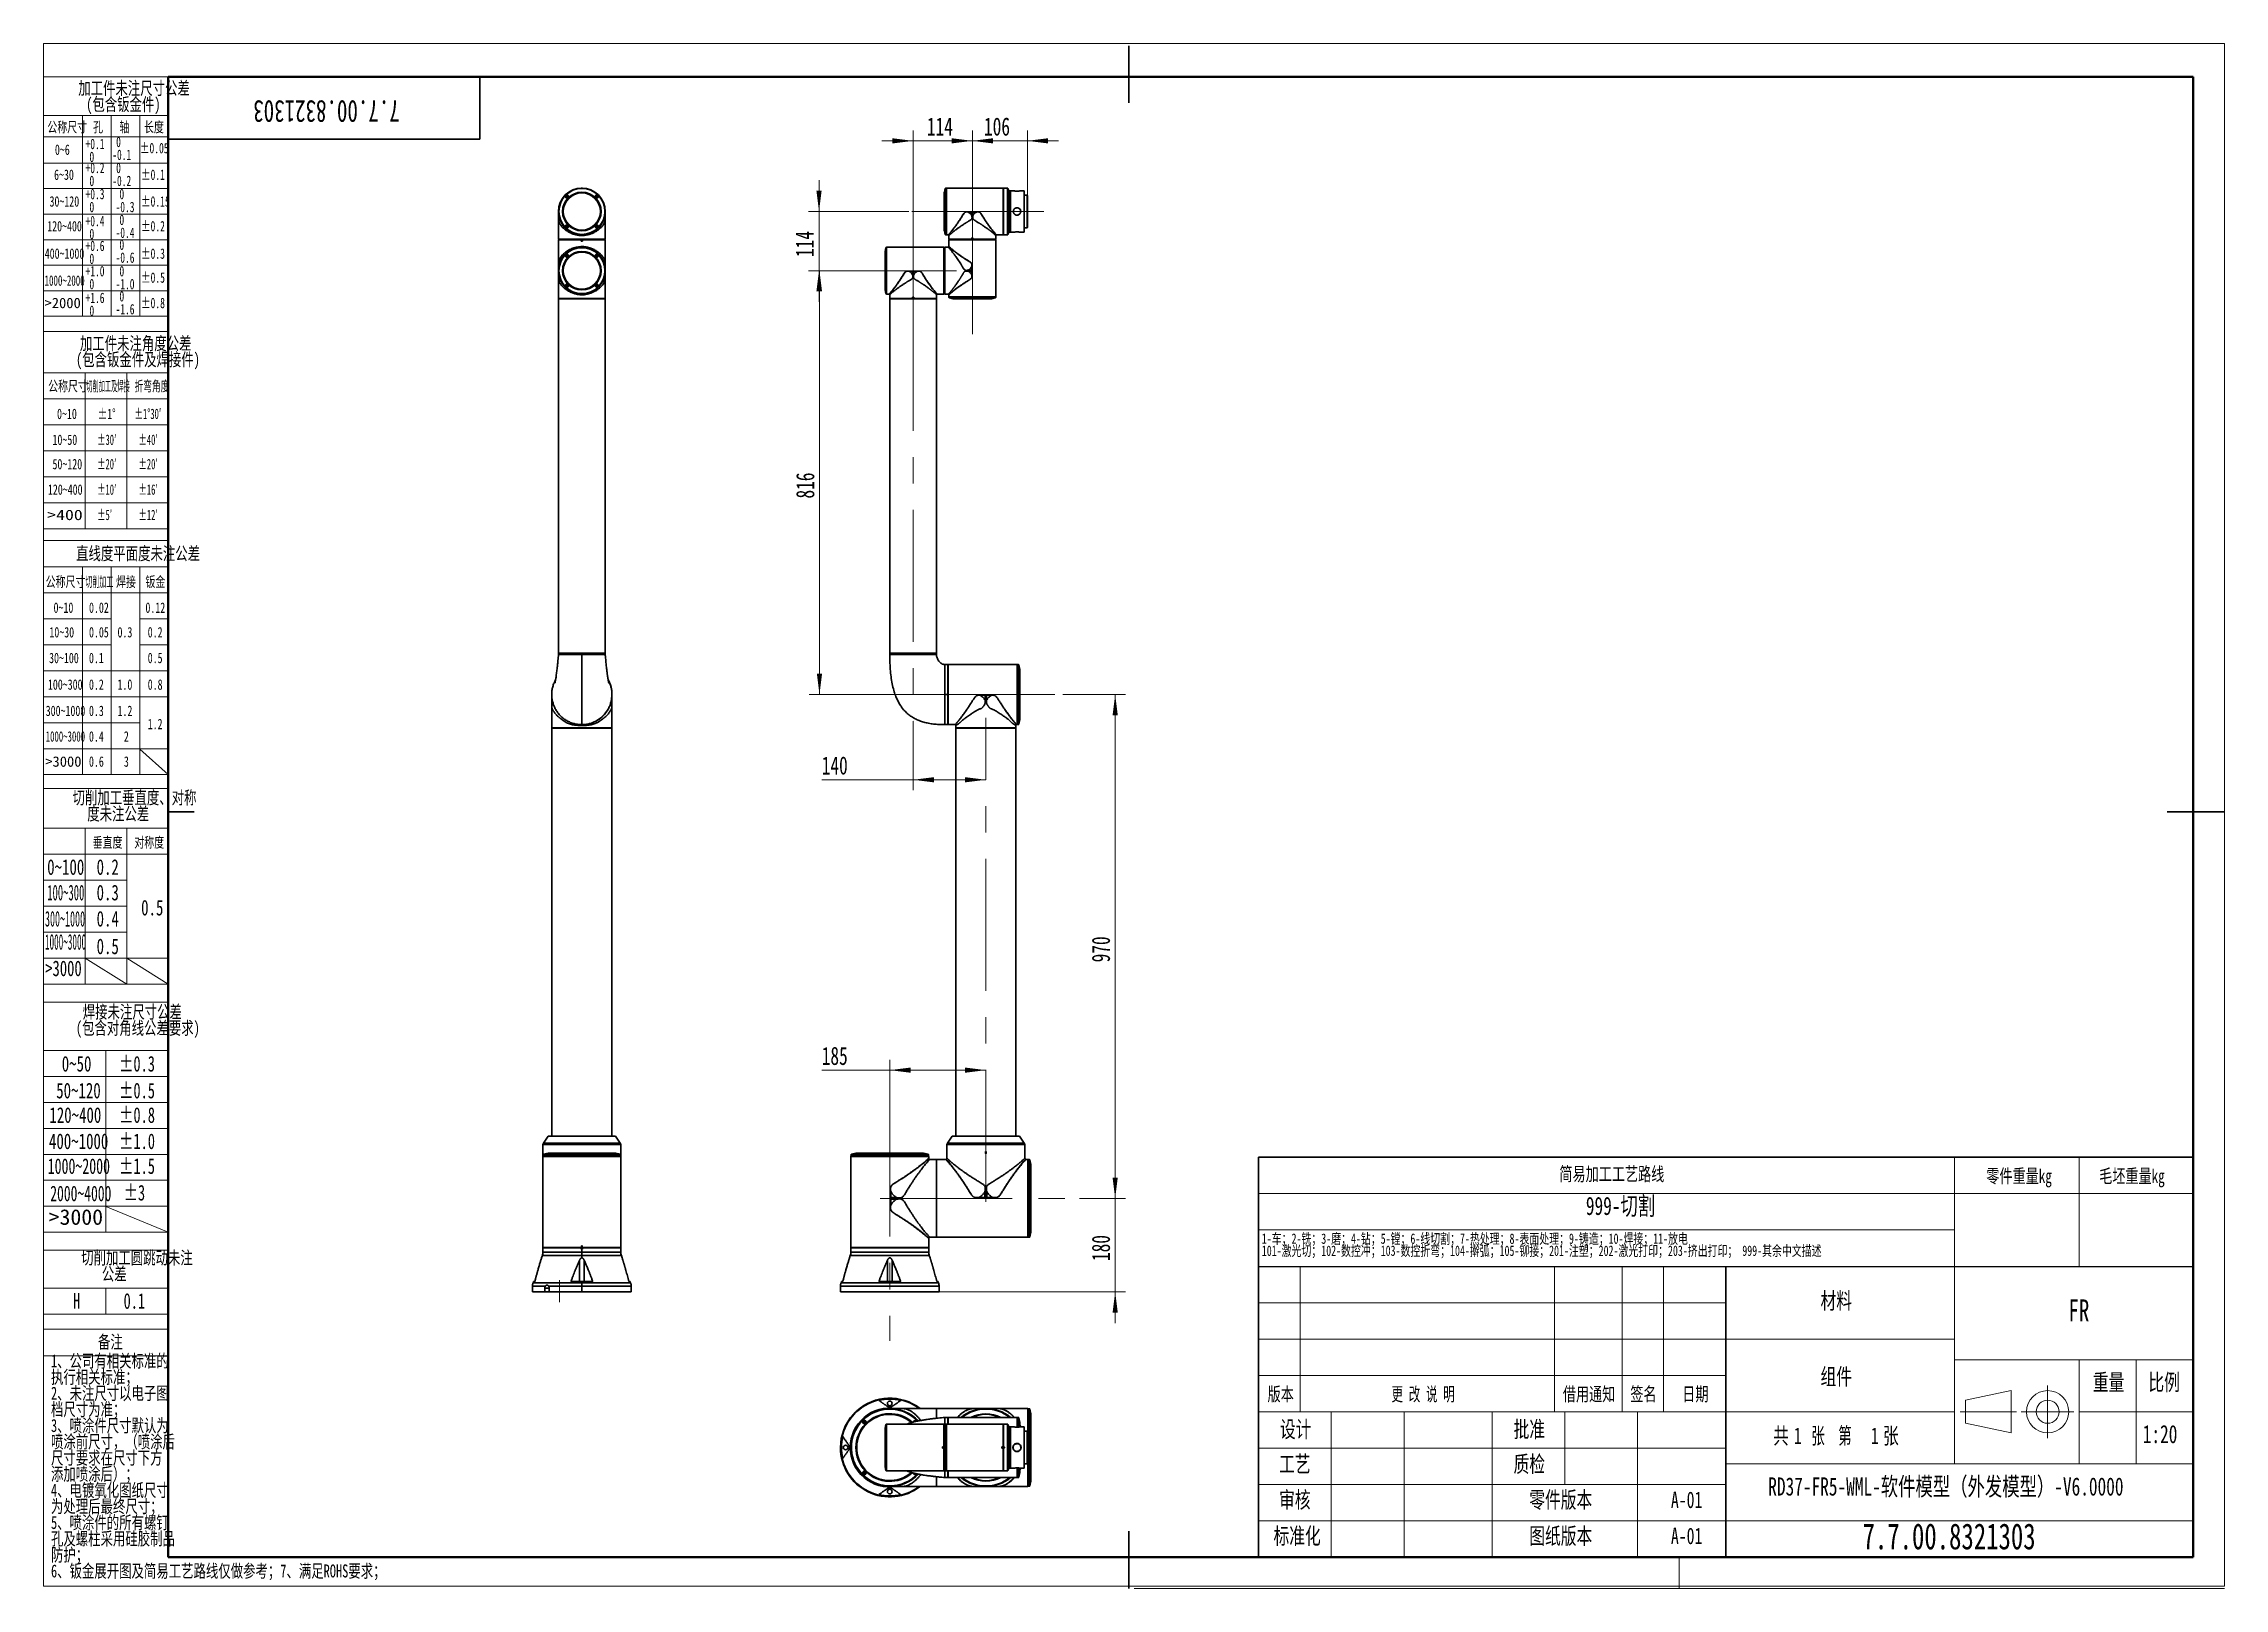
# Model space of a CAD drawing. Header units: millimetres. Extents: x 0 to 420, y 0 to 297.
import ezdxf

# ---------------------------------------------------------------- set-up
doc = ezdxf.new("R2010")
doc.units = ezdxf.units.MM
doc.linetypes.add('CENTERX2', pattern=[20.32, 12.7, -2.54, 2.54, -2.54])
doc.layers.get('0').update_dxf_attribs({"lineweight": 18})
for name, color, linetype, lineweight in [('中心线层', 6, 'CENTERX2', 25), ('文字层', 7, 'Continuous', 25), ('标注层', 150, 'Continuous', 18), ('细线层', 7, 'Continuous', 25)]:
    doc.layers.add(name, color=color, linetype=linetype, lineweight=lineweight)
doc.styles.add('SLDTEXTSTYLE0', font='', dxfattribs={"width": 0.7})
doc.styles.add('SLDTEXTSTYLE1', font='', dxfattribs={"width": 0.614286})
doc.styles.add('SLDTEXTSTYLE10', font='', dxfattribs={"width": 1.253219})
doc.styles.add('SLDTEXTSTYLE11', font='', dxfattribs={"width": 0.477371})
doc.styles.add('SLDTEXTSTYLE12', font='', dxfattribs={"width": 0.618901})
doc.styles.add('SLDTEXTSTYLE13', font='', dxfattribs={"width": 0.499682})
doc.styles.add('SLDTEXTSTYLE14', font='', dxfattribs={"width": 0.472346})
doc.styles.add('SLDTEXTSTYLE15', font='', dxfattribs={"width": 0.431677})
doc.styles.add('SLDTEXTSTYLE16', font='', dxfattribs={"width": 0.689585})
doc.styles.add('SLDTEXTSTYLE17', font='', dxfattribs={"width": 0.653082})
doc.styles.add('SLDTEXTSTYLE18', font='', dxfattribs={"width": 0.641279})
doc.styles.add('SLDTEXTSTYLE2', font='', dxfattribs={"width": 0.7})
doc.styles.add('SLDTEXTSTYLE3', font='', dxfattribs={"width": 0.6})
doc.styles.add('SLDTEXTSTYLE4', font='', dxfattribs={"width": 0.67})
doc.styles.add('SLDTEXTSTYLE5', font='', dxfattribs={"width": 0.677991})
doc.styles.add('SLDTEXTSTYLE6', font='', dxfattribs={"width": 0.631687})
doc.styles.add('SLDTEXTSTYLE7', font='', dxfattribs={"width": 1.026693})
doc.styles.add('SLDTEXTSTYLE8', font='', dxfattribs={"width": 0.601124})
doc.styles.add('SLDTEXTSTYLE9', font='', dxfattribs={"width": 0.427578})
doc.styles.get('SLDTEXTSTYLE0').set_extended_font_data('宋体')
doc.styles.get('SLDTEXTSTYLE1').set_extended_font_data('宋体')
doc.styles.get('SLDTEXTSTYLE10').set_extended_font_data('宋体')
doc.styles.get('SLDTEXTSTYLE11').set_extended_font_data('宋体')
doc.styles.get('SLDTEXTSTYLE12').set_extended_font_data('宋体')
doc.styles.get('SLDTEXTSTYLE13').set_extended_font_data('宋体')
doc.styles.get('SLDTEXTSTYLE14').set_extended_font_data('宋体')
doc.styles.get('SLDTEXTSTYLE15').set_extended_font_data('宋体')
doc.styles.get('SLDTEXTSTYLE16').set_extended_font_data('宋体')
doc.styles.get('SLDTEXTSTYLE17').set_extended_font_data('宋体')
doc.styles.get('SLDTEXTSTYLE18').set_extended_font_data('宋体')
doc.styles.get('SLDTEXTSTYLE2').set_extended_font_data('宋体')
doc.styles.get('SLDTEXTSTYLE3').set_extended_font_data('宋体')
doc.styles.get('SLDTEXTSTYLE4').set_extended_font_data('宋体')
doc.styles.get('SLDTEXTSTYLE5').set_extended_font_data('宋体')
doc.styles.get('SLDTEXTSTYLE6').set_extended_font_data('宋体')
doc.styles.get('SLDTEXTSTYLE7').set_extended_font_data('宋体')
doc.styles.get('SLDTEXTSTYLE8').set_extended_font_data('宋体')
doc.styles.get('SLDTEXTSTYLE9').set_extended_font_data('宋体')
doc.dimstyles.new('SLDDIMSTYLE0', dxfattribs={"dimtxt": 3.5, "dimasz": 4, "dimexe": 0, "dimexo": 0.0625, "dimgap": 0.875, "dimtad": 1, "dimlfac": 10, "dimrnd": 1e-09, "dimzin": 12, "dimdsep": 46, "dimtxsty": 'SLDTEXTSTYLE2', "dimcen": 0.09, "dimdle": 8, "dimadec": 0, "dimazin": 3, "dimtfac": 1, "dimtdec": 3, "dimtmove": 0, "dimatfit": 0, "dimfxl": 1, "dimfrac": 2, "dimtolj": 1, "dimarcsym": 0})
doc.dimstyles.new('SLDDIMSTYLE1', dxfattribs={"dimtxt": 3.5, "dimasz": 4, "dimexe": 0, "dimexo": 0.0625, "dimgap": 0.875, "dimtad": 1, "dimlfac": 10, "dimrnd": 1e-09, "dimzin": 12, "dimdsep": 46, "dimtxsty": 'SLDTEXTSTYLE2', "dimcen": 0.09, "dimdle": 8, "dimadec": 0, "dimazin": 3, "dimtfac": 1, "dimtdec": 3, "dimtofl": 0, "dimtmove": 0, "dimatfit": 3, "dimfxl": 1, "dimfrac": 2, "dimtolj": 1, "dimarcsym": 0})

msp = doc.modelspace()

# ---------------------------------------------------------------- texts
at = {"color": 7, "linetype": 'Continuous', "lineweight": 0, "insert": (54.4726, 282.2253), "char_height": 4.233333, "width": 58.273371, "attachment_point": 2, "rotation": 180, "style": 'SLDTEXTSTYLE2'}
msp.add_mtext('7.7.00.8321303', dxfattribs=at)
at = {"color": 7, "linetype": 'Continuous', "lineweight": 0, "attachment_point": 2}
for s, insert, char_height, width, style in [('简易加工工艺路线', (302.025, 81.1045), 2.64583, 41.697742, 'SLDTEXTSTYLE0'), ('零件重量kg', (380.4551, 80.7067), 2.64583, 26.094716, 'SLDTEXTSTYLE0'), ('毛坯重量kg', (402.1913, 80.7067), 2.64583, 26.094716, 'SLDTEXTSTYLE0'), ('材料', (345.2504, 56.9595), 3.175, 12.242374, 'SLDTEXTSTYLE0'), ('FR', (391.9688, 55.6308), 4.23333, 8.111918, 'SLDTEXTSTYLE2'), ('组件', (345.2504, 42.3568), 3.175, 12.118212, 'SLDTEXTSTYLE0'), ('版本', (238.2514, 38.7168), 2.64583, 10.119204, 'SLDTEXTSTYLE0'), ('更 改 说 明', (265.677, 38.7168), 2.64583, 24.824378, 'SLDTEXTSTYLE1'), ('借用通知', (297.6411, 38.7168), 2.64583, 20.569507, 'SLDTEXTSTYLE0'), ('签名', (308.1062, 38.7168), 2.64583, 9.705331, 'SLDTEXTSTYLE0'), ('日期', (318.1062, 38.7168), 2.64583, 9.125908, 'SLDTEXTSTYLE0'), ('重量', (397.696, 41.2708), 3.175, 12.192709, 'SLDTEXTSTYLE0'), ('比例', (408.3967, 41.2708), 3.175, 11.249078, 'SLDTEXTSTYLE0'), ('设计', (241.1282, 32.2181), 3.175, 12.09338, 'SLDTEXTSTYLE0'), ('批准', (286.1282, 32.2181), 3.175, 12.192709, 'SLDTEXTSTYLE0'), ('1:20', (407.6064, 31.4485), 3.5, 12.865922, 'SLDTEXTSTYLE2'), ('工艺', (240.9685, 25.5203), 3.175, 11.99405, 'SLDTEXTSTYLE0'), ('质检', (286.1282, 25.5203), 3.175, 12.167877, 'SLDTEXTSTYLE0'), ('RD37-FR5-WML-软件模型（外发模型）-V6.0000', (366.3592, 21.3592), 3.5, 240.910118, 'SLDTEXTSTYLE0'), ('审核', (240.9685, 18.6344), 3.175, 11.770559, 'SLDTEXTSTYLE0'), ('零件版本', (292.1854, 18.6344), 3.175, 24.857235, 'SLDTEXTSTYLE0'), ('A-01', (316.4287, 18.6344), 3.175, 12.018883, 'SLDTEXTSTYLE2'), ('标准化', (241.4127, 11.6837), 3.175, 18.524972, 'SLDTEXTSTYLE0'), ('图纸版本', (292.1854, 11.6837), 3.175, 24.261257, 'SLDTEXTSTYLE0'), ('A-01', (316.4287, 11.6837), 3.175, 12.018883, 'SLDTEXTSTYLE2'), ('7.7.00.8321303', (366.9726, 12.5016), 5, 68.826816, 'SLDTEXTSTYLE2')]:
    msp.add_mtext(s, dxfattribs=dict(at, insert=insert, char_height=char_height, width=width, style=style))
at = {"layer": '文字层', "color": 1, "insert": (297.0215, 75.3777), "char_height": 3.5, "width": 27.210056, "attachment_point": 1, "style": 'SLDTEXTSTYLE0'}
msp.add_mtext('999-切割', dxfattribs=at)
at = {"layer": '标注层', "color": 1}
for s, insert, char_height, width, attachment_point, style in [('公称尺寸', (0.7237, 282.3304), 2, 15.517318, 1, 'SLDTEXTSTYLE0'), ('孔', (9.5078, 282.3304), 2, 3.660335, 1, 'SLDTEXTSTYLE0'), ('轴', (14.5989, 282.3304), 2, 3.550838, 1, 'SLDTEXTSTYLE0'), ('长度', (19.3232, 282.3304), 2, 7.602235, 1, 'SLDTEXTSTYLE0'), ('0~6', (2.1717, 277.9823), 2, 5.615642, 1, 'SLDTEXTSTYLE2'), ('%%P0.05', (18.5343, 278.2887), 2, 10.787247, 1, 'SLDTEXTSTYLE5'), ('6~30', (2.0085, 273.1627), 2, 7.617877, 1, 'SLDTEXTSTYLE2'), ('%%P0.1', (18.7483, 273.1627), 2, 8.69646, 1, 'SLDTEXTSTYLE5'), ('30~120', (1.1293, 268.0191), 2, 11.575419, 1, 'SLDTEXTSTYLE2'), ('%%P0.15', (18.7483, 268.0191), 2, 10.787247, 1, 'SLDTEXTSTYLE5'), ('120~400', (0.6904, 263.255), 2, 13.358659, 1, 'SLDTEXTSTYLE2'), ('%%P0.2', (18.7483, 263.255), 2, 8.847967, 1, 'SLDTEXTSTYLE5'), ('400~1000', (0.21, 257.9709), 2, 15.673743, 1, 'SLDTEXTSTYLE2'), ('%%P0.3', (18.7483, 257.9709), 2, 8.847967, 1, 'SLDTEXTSTYLE5'), ('1000~2000', (0.1711, 252.7824), 2, 15.66867, 1, 'SLDTEXTSTYLE6'), ('%%P0.5', (18.7483, 253.362), 2, 8.847967, 1, 'SLDTEXTSTYLE5'), ('>2000', (0.1711, 248.4691), 2, 13.995144, 1, 'SLDTEXTSTYLE7'), ('%%P0.8', (18.7483, 248.4691), 2, 8.863117, 1, 'SLDTEXTSTYLE5'), ('公称尺寸', (0.8729, 232.4656), 2, 15.517318, 1, 'SLDTEXTSTYLE0'), ('切削加工及焊接', (8.2029, 232.4656), 2, 16.940673, 1, 'SLDTEXTSTYLE9'), ('折弯角度', (17.4942, 232.4656), 2, 13.392633, 1, 'SLDTEXTSTYLE8'), ('0~10', (2.5803, 227.1224), 2, 7.617877, 1, 'SLDTEXTSTYLE2'), ('%%P1%%D', (10.4111, 227.1224), 2, 6.620824, 1, 'SLDTEXTSTYLE5'), ('%%P1%%D30′', (17.4942, 227.1224), 2, 12.559791, 1, 'SLDTEXTSTYLE8'), ('10~50', (1.7025, 222.1322), 2, 9.35419, 1, 'SLDTEXTSTYLE2'), ('%%P30′', (10.2792, 222.1322), 2, 7.401545, 1, 'SLDTEXTSTYLE8'), ('%%P40′', (18.2442, 222.1322), 2, 7.401545, 1, 'SLDTEXTSTYLE8'), ('50~120', (1.7025, 217.4491), 2, 11.575419, 1, 'SLDTEXTSTYLE2'), ('%%P20′', (10.2792, 217.4491), 2, 7.401545, 1, 'SLDTEXTSTYLE8'), ('%%P20′', (18.2442, 217.4491), 2, 7.401545, 1, 'SLDTEXTSTYLE8'), ('120~400', (0.8248, 212.5439), 2, 13.358659, 1, 'SLDTEXTSTYLE2'), ('%%P10′', (10.2792, 212.5439), 2, 7.401545, 1, 'SLDTEXTSTYLE8'), ('%%P16′', (18.2456, 212.5439), 2, 7.401545, 1, 'SLDTEXTSTYLE8'), ('>400', (0.7005, 207.6613), 2, 13.49836, 1, 'SLDTEXTSTYLE10'), ('%%P5′', (10.2792, 207.6613), 2, 5.68213, 1, 'SLDTEXTSTYLE8'), ('%%P12′', (18.2456, 207.6613), 2, 7.401545, 1, 'SLDTEXTSTYLE8'), ('直线度平面度未注公差', (18.1914, 200.4886), 2.5, 49.547486, 2, 'SLDTEXTSTYLE0'), ('公称尺寸', (0.397, 194.7979), 2, 15.517318, 1, 'SLDTEXTSTYLE0'), ('切削加工', (8.05, 194.7979), 2, 10.678181, 1, 'SLDTEXTSTYLE11'), ('焊接', (13.9447, 194.7979), 2, 7.680447, 1, 'SLDTEXTSTYLE0'), ('钣金', (19.6093, 194.7979), 2, 7.711732, 1, 'SLDTEXTSTYLE0'), ('0~10', (1.9089, 189.8071), 2, 7.617877, 1, 'SLDTEXTSTYLE2'), ('0.02', (8.7387, 189.8071), 2, 7.57095, 1, 'SLDTEXTSTYLE2'), ('0.12', (19.6052, 189.8071), 2, 7.57095, 1, 'SLDTEXTSTYLE2'), ('10~30', (1.1075, 185.0772), 2, 9.35419, 1, 'SLDTEXTSTYLE2'), ('0.05', (8.7387, 185.0772), 2, 7.57095, 1, 'SLDTEXTSTYLE2'), ('0.3', (14.229, 185.0772), 2, 5.568715, 1, 'SLDTEXTSTYLE2'), ('0.2', (20.0441, 185.0772), 2, 5.568715, 1, 'SLDTEXTSTYLE2'), ('30~100', (1.0482, 180.1231), 2, 11.575419, 1, 'SLDTEXTSTYLE2'), ('0.1', (8.7269, 180.1231), 2, 5.412291, 1, 'SLDTEXTSTYLE2'), ('0.5', (20.0441, 180.1231), 2, 5.568715, 1, 'SLDTEXTSTYLE2'), ('100~300', (0.8248, 175.0026), 2, 13.358659, 1, 'SLDTEXTSTYLE2'), ('0.2', (8.7269, 175.0026), 2, 5.568715, 1, 'SLDTEXTSTYLE2'), ('1.0', (14.229, 175.0026), 2, 5.349721, 1, 'SLDTEXTSTYLE2'), ('0.8', (20.0441, 175.0026), 2, 5.584358, 1, 'SLDTEXTSTYLE2'), ('300~1000', (0.3984, 169.9445), 2, 15.579888, 1, 'SLDTEXTSTYLE2'), ('0.3', (8.7269, 169.9445), 2, 5.568715, 1, 'SLDTEXTSTYLE2'), ('1.2', (14.229, 169.9445), 2, 5.302793, 1, 'SLDTEXTSTYLE2'), ('1000~3000', (0.3984, 165.012), 2, 15.351508, 1, 'SLDTEXTSTYLE12'), ('0.4', (8.7269, 165.012), 2, 5.678212, 1, 'SLDTEXTSTYLE2'), ('2', (15.454, 165.012), 2, 1.548603, 1, 'SLDTEXTSTYLE2'), ('1.2', (20.0413, 167.4098), 2, 5.302793, 1, 'SLDTEXTSTYLE2'), ('>3000', (0.3082, 160.1784), 2, 13.995144, 1, 'SLDTEXTSTYLE7'), ('0.6', (8.7269, 160.1784), 2, 5.615642, 1, 'SLDTEXTSTYLE2'), ('3', (15.454, 160.1784), 2, 1.517318, 1, 'SLDTEXTSTYLE2'), ('垂直度', (9.4495, 144.6054), 2, 11.606704, 1, 'SLDTEXTSTYLE0'), ('对称度', (17.4679, 144.6054), 2, 11.637989, 1, 'SLDTEXTSTYLE0'), ('0~100', (0.6847, 140.3667), 3, 14.430168, 1, 'SLDTEXTSTYLE2'), ('0.2', (10.1978, 140.3667), 3, 8.353073, 1, 'SLDTEXTSTYLE2'), ('100~300', (0.6951, 135.4525), 3, 14.303758, 1, 'SLDTEXTSTYLE13'), ('0.3', (10.1978, 135.4525), 3, 8.353073, 1, 'SLDTEXTSTYLE2'), ('300~1000', (0.2618, 130.4111), 3, 15.769492, 1, 'SLDTEXTSTYLE14'), ('0.4', (10.1978, 130.4111), 3, 8.517318, 1, 'SLDTEXTSTYLE2'), ('0.5', (18.7762, 132.5458), 3, 8.353073, 1, 'SLDTEXTSTYLE2'), ('1000~3000', (0.2542, 125.9603), 3, 16.061282, 1, 'SLDTEXTSTYLE15'), ('0.5', (10.1978, 125.0992), 3, 8.353073, 1, 'SLDTEXTSTYLE2'), ('>3000', (0.2958, 120.8624), 3, 14.099904, 1, 'SLDTEXTSTYLE16'), ('0~50', (3.4881, 102.4915), 3, 11.426816, 1, 'SLDTEXTSTYLE2'), ('%%P0.3', (14.5214, 102.4915), 3, 13.27195, 1, 'SLDTEXTSTYLE5'), ('50~120', (2.4216, 97.3364), 3, 17.363128, 1, 'SLDTEXTSTYLE2'), ('%%P0.5', (14.5214, 97.3364), 3, 13.27195, 1, 'SLDTEXTSTYLE5'), ('120~400', (1.1049, 92.6187), 3, 20.037989, 1, 'SLDTEXTSTYLE2'), ('%%P0.8', (14.5214, 92.6187), 3, 13.294676, 1, 'SLDTEXTSTYLE5'), ('400~1000', (1.0294, 87.5727), 3, 23.510615, 1, 'SLDTEXTSTYLE2'), ('%%P1.0', (14.5214, 87.5727), 3, 13.340128, 1, 'SLDTEXTSTYLE5'), ('1000~2000', (0.7836, 82.7837), 3, 24.299028, 1, 'SLDTEXTSTYLE17'), ('%%P1.5', (14.5214, 82.7837), 3, 13.27195, 1, 'SLDTEXTSTYLE5'), ('2000~4000', (1.2699, 77.5261), 3, 24.203794, 1, 'SLDTEXTSTYLE18'), ('%%P3', (15.3937, 77.6711), 3, 7.454109, 1, 'SLDTEXTSTYLE5'), ('>3000', (0.9649, 72.9839), 3, 20.992716, 1, 'SLDTEXTSTYLE7'), ('H', (5.6607, 56.8261), 3, 2.704387, 1, 'SLDTEXTSTYLE5'), ('0.1', (15.3937, 56.8261), 3, 7.863176, 1, 'SLDTEXTSTYLE5'), ('备注', (12.8583, 48.69), 2.5, 9.502793, 2, 'SLDTEXTSTYLE0'), ('6、钣金展开图及简易工艺路线仅做参考；7、满足ROHS要求；', (1.4141, 4.5931), 2.5, 131.240223, 1, 'SLDTEXTSTYLE0')]:
    msp.add_mtext(s, dxfattribs=dict(at, insert=insert, char_height=char_height, width=width, attachment_point=attachment_point, style=style))

# ---------------------------------------------------------------- blocks, each defined once
blk = doc.blocks.new('SW_NOTE_0')
at = {"color": 0, "linetype": 'Continuous', "lineweight": 0, "attachment_point": 2}
for s, insert, char_height, width, style in [('共', (2.18, 4.09), 3.17, 5.8604, 'SLDTEXTSTYLE0'), ('张  第', (11.91, 4.09), 3.175, 15.6444, 'SLDTEXTSTYLE3'), ('张', (23.35, 4.09), 3.17, 5.6866, 'SLDTEXTSTYLE0'), ('1', (5.42, 4.09), 3.17, 1.8128, 'SLDTEXTSTYLE2'), ('1', (20.24, 4.09), 3.17, 1.8128, 'SLDTEXTSTYLE2')]:
    blk.add_mtext(s, dxfattribs=dict(at, insert=insert, char_height=char_height, width=width, style=style))
blk = doc.blocks.new('SW_NOTE_1')
at = {"color": 0, "linetype": 'Continuous', "lineweight": 0, "char_height": 2, "attachment_point": 1, "style": 'SLDTEXTSTYLE0'}
for s, insert, width in [('1-车；2-铣；3-磨；4-钻；5-镗；6-线切割；7-热处理；8-表面处理；9-铸造；10-焊接；11-放电', (0, 2.58), 171.5039), ('101-激光切；102-数控冲；103-数控折弯；104-擀弧；105-铆接；201-注塑；202-激光打印；203-挤出打印； 999-其余中文描述', (0, 0.25), 225.6425)]:
    blk.add_mtext(s, dxfattribs=dict(at, insert=insert, width=width))
blk = doc.blocks.new('SW_NOTE_2')
at = {"layer": '标注层', "color": 0, "char_height": 2.5, "attachment_point": 2, "style": 'SLDTEXTSTYLE0'}
for s, insert, width in [('加工件未注尺寸公差', (15.47, 3.22), 44.581), ('(包含钣金件)', (13.41, 0.11), 27.8631)]:
    blk.add_mtext(s, dxfattribs=dict(at, insert=insert, width=width))
blk = doc.blocks.new('SW_NOTE_3')
at = {"layer": '标注层', "color": 0, "char_height": 2, "attachment_point": 1, "style": 'SLDTEXTSTYLE4'}
for s, insert, width in [('-0.1', (0, 0.09), 7.1567), ('0', (0.75, 2.58), 1.5421)]:
    blk.add_mtext(s, dxfattribs=dict(at, insert=insert, width=width))
blk = doc.blocks.new('SW_NOTE_4')
at = {"layer": '标注层', "color": 0, "char_height": 2, "attachment_point": 1, "style": 'SLDTEXTSTYLE4'}
for s, insert, width in [('+0.1', (0, 2.58), 7.1117), ('0', (0.75, 0.09), 1.5421)]:
    blk.add_mtext(s, dxfattribs=dict(at, insert=insert, width=width))
blk = doc.blocks.new('SW_NOTE_5')
at = {"layer": '标注层', "color": 0, "char_height": 2, "attachment_point": 1, "style": 'SLDTEXTSTYLE4'}
for s, insert, width in [('+0.2', (0, 2.58), 7.2615), ('0', (0.75, 0.09), 1.5421)]:
    blk.add_mtext(s, dxfattribs=dict(at, insert=insert, width=width))
blk = doc.blocks.new('SW_NOTE_6')
at = {"layer": '标注层', "color": 0, "char_height": 2, "attachment_point": 1, "style": 'SLDTEXTSTYLE4'}
for s, insert, width in [('+0.3', (0, 2.58), 7.2615), ('0', (0.75, 0.09), 1.5421)]:
    blk.add_mtext(s, dxfattribs=dict(at, insert=insert, width=width))
blk = doc.blocks.new('SW_NOTE_7')
at = {"layer": '标注层', "color": 0, "char_height": 2, "attachment_point": 1, "style": 'SLDTEXTSTYLE4'}
for s, insert, width in [('+0.4', (0, 2.58), 7.3663), ('0', (0.75, 0.09), 1.5421)]:
    blk.add_mtext(s, dxfattribs=dict(at, insert=insert, width=width))
blk = doc.blocks.new('SW_NOTE_8')
at = {"layer": '标注层', "color": 0, "char_height": 2, "attachment_point": 1, "style": 'SLDTEXTSTYLE4'}
for s, insert, width in [('-0.2', (0, 0.09), 7.3064), ('0', (0.75, 2.58), 1.5421)]:
    blk.add_mtext(s, dxfattribs=dict(at, insert=insert, width=width))
blk = doc.blocks.new('SW_NOTE_9')
at = {"layer": '标注层', "color": 0, "char_height": 2, "attachment_point": 1, "style": 'SLDTEXTSTYLE4'}
for s, insert, width in [('-0.3', (0, 0.09), 7.3064), ('0', (0.75, 2.58), 1.5421)]:
    blk.add_mtext(s, dxfattribs=dict(at, insert=insert, width=width))
blk = doc.blocks.new('SW_NOTE_10')
at = {"layer": '标注层', "color": 0, "char_height": 2, "attachment_point": 1, "style": 'SLDTEXTSTYLE4'}
for s, insert, width in [('-0.4', (0, 0.09), 7.4112), ('0', (0.75, 2.58), 1.5421)]:
    blk.add_mtext(s, dxfattribs=dict(at, insert=insert, width=width))
blk = doc.blocks.new('SW_NOTE_11')
at = {"layer": '标注层', "color": 0, "char_height": 2, "attachment_point": 1, "style": 'SLDTEXTSTYLE4'}
for s, insert, width in [('+0.6', (0, 2.58), 7.3064), ('0', (0.75, 0.09), 1.5421)]:
    blk.add_mtext(s, dxfattribs=dict(at, insert=insert, width=width))
blk = doc.blocks.new('SW_NOTE_12')
at = {"layer": '标注层', "color": 0, "char_height": 2, "attachment_point": 1, "style": 'SLDTEXTSTYLE4'}
for s, insert, width in [('-0.6', (0, 0.09), 7.3513), ('0', (0.75, 2.58), 1.5421)]:
    blk.add_mtext(s, dxfattribs=dict(at, insert=insert, width=width))
blk = doc.blocks.new('SW_NOTE_13')
at = {"layer": '标注层', "color": 0, "char_height": 2, "attachment_point": 1, "style": 'SLDTEXTSTYLE4'}
for s, insert, width in [('+1.0', (0, 2.58), 7.3064), ('0', (0.75, 0.09), 1.5421)]:
    blk.add_mtext(s, dxfattribs=dict(at, insert=insert, width=width))
blk = doc.blocks.new('SW_NOTE_14')
at = {"layer": '标注层', "color": 0, "char_height": 2, "attachment_point": 1, "style": 'SLDTEXTSTYLE4'}
for s, insert, width in [('-1.0', (0, 0.09), 7.3513), ('0', (0.75, 2.58), 1.5421)]:
    blk.add_mtext(s, dxfattribs=dict(at, insert=insert, width=width))
blk = doc.blocks.new('SW_NOTE_15')
at = {"layer": '标注层', "color": 0, "char_height": 2, "attachment_point": 1, "style": 'SLDTEXTSTYLE4'}
for s, insert, width in [('+1.6', (0, 2.58), 7.3064), ('0', (0.75, 0.09), 1.5421)]:
    blk.add_mtext(s, dxfattribs=dict(at, insert=insert, width=width))
blk = doc.blocks.new('SW_NOTE_16')
at = {"layer": '标注层', "color": 0, "char_height": 2, "attachment_point": 1, "style": 'SLDTEXTSTYLE4'}
for s, insert, width in [('-1.6', (0, 0.09), 7.3513), ('0', (0.75, 2.58), 1.5421)]:
    blk.add_mtext(s, dxfattribs=dict(at, insert=insert, width=width))
blk = doc.blocks.new('SW_NOTE_17')
at = {"layer": '标注层', "color": 0, "char_height": 2.5, "attachment_point": 2, "style": 'SLDTEXTSTYLE0'}
for s, insert, width in [('(包含钣金件及焊接件)', (15.91, 0.11), 47.8855), ('加工件未注角度公差', (15.47, 3.22), 44.581)]:
    blk.add_mtext(s, dxfattribs=dict(at, insert=insert, width=width))
blk = doc.blocks.new('SW_NOTE_18')
at = {"layer": '标注层', "color": 0, "char_height": 2.5, "attachment_point": 2, "style": 'SLDTEXTSTYLE0'}
for s, insert, width in [('切削加工垂直度、对称', (17.19, 3.22), 49.6257), ('度未注公差', (14.06, 0.11), 24.5782)]:
    blk.add_mtext(s, dxfattribs=dict(at, insert=insert, width=width))
blk = doc.blocks.new('SW_NOTE_19')
at = {"layer": '标注层', "color": 0, "char_height": 2.5, "attachment_point": 2, "style": 'SLDTEXTSTYLE0'}
for s, insert, width in [('(包含对角线公差要求)', (14.82, 0.11), 47.8855), ('焊接未注尺寸公差', (13.75, 3.22), 39.5559)]:
    blk.add_mtext(s, dxfattribs=dict(at, insert=insert, width=width))
blk = doc.blocks.new('SW_NOTE_20')
at = {"layer": '标注层', "color": 0, "char_height": 2.5, "attachment_point": 2, "style": 'SLDTEXTSTYLE0'}
for s, insert, width in [('切削加工圆跳动未注', (15.47, 3.22), 44.6201), ('公差', (11.09, 0.11), 9.3855)]:
    blk.add_mtext(s, dxfattribs=dict(at, insert=insert, width=width))
blk = doc.blocks.new('SW_NOTE_21')
at = {"layer": '标注层', "color": 0, "char_height": 2.5, "attachment_point": 1, "style": 'SLDTEXTSTYLE0'}
for s, insert, width in [('执行相关标准；', (0, 0.11), 31.1676), ('1、公司有相关标准的', (0, 3.22), 46.595), ('2、未注尺寸以电子图', (0, -3), 46.8687), ('档尺寸为准；', (0, -6.11), 26.1425), ('3、喷涂件尺寸默认为', (0, -9.22), 47.0056), ('喷涂前尺寸，（喷涂后', (0, -12.33), 49.2933), ('尺寸要求在尺寸下方', (0, -15.44), 44.6788), ('添加喷涂后）；', (0, -18.56), 31.1285), ('4、电镀氧化图纸尺寸', (0, -21.67), 47.1034), ('为处理后最终尺寸；', (0, -24.78), 41.1201), ('5、喷涂件的所有螺钉', (0, -27.89), 47.0447), ('孔及螺柱采用硅胶制品', (0, -31), 49.3324), ('防护；', (0, -34.11), 10.8324)]:
    blk.add_mtext(s, dxfattribs=dict(at, insert=insert, width=width))
blk = doc.blocks.new('*X25')
at = {"layer": '标注层'}
for points in [[(206.37, 75.08), (206.87, 79.08), (205.87, 79.08)], [(206.37, 57.08), (205.87, 53.08), (206.87, 53.08)]]:
    blk.add_hatch(color=256, dxfattribs=at).paths.add_polyline_path(points, flags=0)
for p, q in [((206.37, 75.08), (206.37, 81.08)), ((199.5, 75.08), (208.37, 75.08)), ((206.37, 75.08), (206.37, 57.08)), ((172.46, 57.08), (208.37, 57.08)), ((206.37, 57.08), (206.37, 51.08))]:
    blk.add_line(p, q, dxfattribs=at)
at = {"layer": '标注层', "insert": (201.86, 63.02), "char_height": 3.5, "width": 9.362, "attachment_point": 1, "rotation": 90, "style": 'SLDTEXTSTYLE2'}
blk.add_mtext('180', dxfattribs=at)
blk = doc.blocks.new('*X26')
at = {"layer": '标注层'}
for points in [[(162.96, 99.76), (166.96, 99.26), (166.96, 100.26)], [(181.46, 99.76), (177.46, 100.26), (177.46, 99.26)]]:
    blk.add_hatch(color=256, dxfattribs=at).paths.add_polyline_path(points, flags=0)
for p, q in [((162.96, 93.12), (162.96, 101.76)), ((162.96, 99.76), (149.86, 99.76)), ((162.96, 99.76), (181.46, 99.76))]:
    blk.add_line(p, q, dxfattribs=at)
at = {"layer": '标注层', "insert": (149.86, 104.27), "char_height": 3.5, "width": 9.2799, "attachment_point": 1, "style": 'SLDTEXTSTYLE2'}
blk.add_mtext('185', dxfattribs=at)
blk = doc.blocks.new('*X27')
at = {"layer": '标注层'}
for points in [[(167.46, 155.67), (171.46, 155.17), (171.46, 156.17)], [(181.46, 155.67), (177.46, 156.17), (177.46, 155.17)]]:
    blk.add_hatch(color=256, dxfattribs=at).paths.add_polyline_path(points, flags=0)
for p, q in [((167.46, 166.98), (167.46, 153.67)), ((167.46, 155.67), (149.86, 155.67)), ((167.46, 155.67), (181.46, 155.67))]:
    blk.add_line(p, q, dxfattribs=at)
at = {"layer": '标注层', "insert": (149.86, 160.18), "char_height": 3.5, "width": 9.362, "attachment_point": 1, "style": 'SLDTEXTSTYLE2'}
blk.add_mtext('140', dxfattribs=at)
blk = doc.blocks.new('*X28')
at = {"layer": '标注层'}
for points in [[(149.42, 253.68), (148.92, 249.68), (149.92, 249.68)], [(149.42, 172.08), (149.92, 176.08), (148.92, 176.08)]]:
    blk.add_hatch(color=256, dxfattribs=at).paths.add_polyline_path(points, flags=0)
for p, q in [((155.23, 253.68), (147.42, 253.68)), ((149.42, 253.68), (149.42, 172.08)), ((169.32, 172.08), (147.42, 172.08))]:
    blk.add_line(p, q, dxfattribs=at)
at = {"layer": '标注层', "insert": (144.91, 209.82), "char_height": 3.5, "width": 9.8547, "attachment_point": 1, "rotation": 90, "style": 'SLDTEXTSTYLE2'}
blk.add_mtext('816', dxfattribs=at)
blk = doc.blocks.new('*X29')
at = {"layer": '标注层'}
for points in [[(206.37, 172.08), (205.87, 168.08), (206.87, 168.08)], [(206.37, 75.08), (206.87, 79.08), (205.87, 79.08)]]:
    blk.add_hatch(color=256, dxfattribs=at).paths.add_polyline_path(points, flags=0)
for p, q in [((196.27, 172.08), (208.37, 172.08)), ((206.37, 172.08), (206.37, 75.08)), ((199.5, 75.08), (208.37, 75.08))]:
    blk.add_line(p, q, dxfattribs=at)
at = {"layer": '标注层', "insert": (201.86, 120.52), "char_height": 3.5, "width": 9.8547, "attachment_point": 1, "rotation": 90, "style": 'SLDTEXTSTYLE2'}
blk.add_mtext('970', dxfattribs=at)
blk = doc.blocks.new('*X30')
at = {"layer": '标注层'}
for points in [[(149.33, 265.08), (149.83, 269.08), (148.83, 269.08)], [(149.33, 253.68), (148.83, 249.68), (149.83, 249.68)]]:
    blk.add_hatch(color=256, dxfattribs=at).paths.add_polyline_path(points, flags=0)
for p, q in [((149.33, 265.08), (149.33, 271.08)), ((166.63, 265.08), (147.33, 265.08)), ((149.33, 265.08), (149.33, 253.68)), ((155.23, 253.68), (147.33, 253.68)), ((149.33, 253.68), (149.33, 247.68))]:
    blk.add_line(p, q, dxfattribs=at)
at = {"layer": '标注层', "insert": (144.82, 256.32), "char_height": 3.5, "width": 9.4715, "attachment_point": 1, "rotation": 90, "style": 'SLDTEXTSTYLE2'}
blk.add_mtext('114', dxfattribs=at)
blk = doc.blocks.new('*X31')
at = {"layer": '标注层'}
for points in [[(167.46, 278.68), (163.46, 279.18), (163.46, 278.18)], [(178.86, 278.68), (182.86, 278.18), (182.86, 279.18)]]:
    blk.add_hatch(color=256, dxfattribs=at).paths.add_polyline_path(points, flags=0)
for p, q in [((167.46, 278.68), (161.46, 278.68)), ((167.46, 248.27), (167.46, 280.68)), ((167.46, 278.68), (178.86, 278.68)), ((178.86, 253.08), (178.86, 280.68)), ((178.86, 278.68), (184.86, 278.68))]:
    blk.add_line(p, q, dxfattribs=at)
at = {"layer": '标注层', "insert": (170.11, 283.19), "char_height": 3.5, "width": 9.4715, "attachment_point": 1, "style": 'SLDTEXTSTYLE2'}
blk.add_mtext('114', dxfattribs=at)
blk = doc.blocks.new('*X32')
at = {"layer": '标注层'}
for points in [[(178.86, 278.68), (174.86, 279.18), (174.86, 278.18)], [(189.46, 278.68), (193.46, 278.18), (193.46, 279.18)]]:
    blk.add_hatch(color=256, dxfattribs=at).paths.add_polyline_path(points, flags=0)
for p, q in [((178.86, 278.68), (172.86, 278.68)), ((178.86, 253.08), (178.86, 280.68)), ((178.86, 278.68), (189.46, 278.68)), ((189.46, 268.18), (189.46, 280.68)), ((189.46, 278.68), (195.46, 278.68))]:
    blk.add_line(p, q, dxfattribs=at)
at = {"layer": '标注层', "insert": (181.11, 283.19), "char_height": 3.5, "width": 9.362, "attachment_point": 1, "style": 'SLDTEXTSTYLE2'}
blk.add_mtext('106', dxfattribs=at)

# ---------------------------------------------------------------- dimensions: what is measured, and where the dimension line sits
at = {"layer": '标注层'}
for base, p1, p2, dimstyle, picture, middle in [((178.8633, 278.6773), (167.4633, 248.2693), (178.8633, 253.085), 'SLDDIMSTYLE0', '*X31', (173.1633, 278.6773)), ((189.4633, 278.6773), (178.8633, 253.085), (189.4633, 268.1793), 'SLDDIMSTYLE0', '*X32', (184.1633, 278.6773)), ((181.4633, 155.667), (167.4633, 166.984), (181.4633, 167.5793), 'SLDDIMSTYLE1', '*X27', (152.9148, 155.667)), ((181.4633, 99.7603), (162.9633, 93.1168), (181.4633, 74.392), 'SLDDIMSTYLE1', '*X26', (152.9148, 99.7603))]:
    dim = msp.add_linear_dim(base=base, p1=p1, p2=p2, dimstyle=dimstyle, override={"dimscale": 1, "dimsah": 1, "dimtzin": 12}, dxfattribs=at)
    dim.commit()
    dim.dimension.update_dxf_attribs({"geometry": picture, "text_midpoint": middle, "dimtype": 160})
for base, p1, p2, dimstyle, picture, middle in [((149.3314, 253.6793), (166.632, 265.0793), (155.232, 253.6793), 'SLDDIMSTYLE0', '*X30', (149.3314, 259.3793)), ((149.4192, 172.0793), (155.232, 253.6793), (169.3172, 172.0793), 'SLDDIMSTYLE1', '*X28', (149.4192, 212.8793)), ((206.3715, 75.0793), (196.2734, 172.0793), (199.5008, 75.0793), 'SLDDIMSTYLE1', '*X29', (206.3715, 123.5793)), ((206.3715, 57.0793), (199.5008, 75.0793), (172.4633, 57.0793), 'SLDDIMSTYLE0', '*X25', (206.3715, 66.0793))]:
    dim = msp.add_linear_dim(base=base, p1=p1, p2=p2, angle=90, dimstyle=dimstyle, override={"dimscale": 1, "dimsah": 1, "dimtzin": 12}, dxfattribs=at)
    dim.commit()
    dim.dimension.update_dxf_attribs({"geometry": picture, "text_midpoint": middle, "dimtype": 160})

# ---------------------------------------------------------------- linework, layer by layer
at = {"color": 7, "linetype": 'Continuous', "lineweight": 18}
for p, q in [((-0.0005, 297.3966), (419.993, 297.3966)), ((-0.0005, 297.3966), (-0.0005, 0.3966)), ((419.993, 297.3966), (419.993, 0.3966)), ((367.9959, 75.9894), (367.9959, 82.9894)), ((391.9959, 75.9894), (391.9959, 82.9894)), ((233.9959, 75.9894), (413.9959, 75.9894)), ((367.9959, 61.9894), (367.9959, 75.9894)), ((391.9959, 61.9894), (391.9959, 75.9894)), ((367.9959, 68.9894), (233.9959, 68.9894)), ((241.9959, 33.9894), (241.9959, 61.9894)), ((290.9959, 33.9894), (290.9959, 61.9894)), ((303.9959, 33.9894), (303.9959, 61.9894)), ((311.9959, 33.9894), (311.9959, 61.9894)), ((367.9959, 61.9894), (367.9959, 23.9894)), ((323.9959, 54.9894), (233.9959, 54.9894)), ((323.9959, 47.9894), (233.9959, 47.9894)), ((323.9959, 47.9894), (367.9959, 47.9894)), ((413.9959, 43.9894), (367.9959, 43.9894)), ((391.9959, 43.9894), (391.9959, 23.9894)), ((402.9959, 43.9894), (402.9959, 23.9894)), ((323.9959, 40.9894), (233.9959, 40.9894)), ((370.12, 36.1982), (378.9507, 38.054)), ((378.9507, 38.054), (378.9507, 29.9249)), ((367.9959, 33.9894), (233.9959, 33.9894)), ((247.9959, 5.9894), (247.9959, 33.9894)), ((261.9959, 5.9894), (261.9959, 33.9894)), ((278.9959, 5.9894), (278.9959, 33.9894)), ((292.9959, 19.9894), (292.9959, 33.9894)), ((306.9959, 5.9894), (306.9959, 33.9894)), ((370.12, 36.1982), (370.12, 31.7807)), ((391.9959, 33.9894), (413.9959, 33.9894)), ((370.12, 31.7807), (378.9507, 29.9249)), ((323.9959, 26.9894), (233.9959, 26.9894)), ((367.9959, 23.9894), (323.9959, 23.9894)), ((413.9959, 23.9894), (367.9959, 23.9894)), ((323.9959, 19.9894), (233.9959, 19.9894)), ((323.9959, 12.9894), (233.9959, 12.9894)), ((314.9959, 5.9894), (314.9959, -0.0106)), ((-0.0005, 0.3966), (419.993, 0.3966)), ((209.9959, -0.0106), (419.9959, -0.0106))]:
    msp.add_line(p, q, dxfattribs=at)
at = {"color": 7, "linetype": 'Continuous', "lineweight": 35}
for p, q in [((208.9959, 285.9894), (208.9959, 296.9894)), ((83.9959, 278.9894), (83.9959, 290.9894)), ((23.9959, 278.9894), (83.9959, 278.9894)), ((173.6257, 269.5012), (173.4668, 268.795)), ((173.8633, 269.5793), (173.7233, 269.5793)), ((184.5433, 269.5793), (173.8633, 269.5793)), ((173.8633, 269.5793), (173.8633, 260.5793)), ((173.8633, 269.5793), (173.8633, 268.2613)), ((184.5433, 269.5782), (184.5433, 269.5793)), ((184.5433, 269.5782), (184.7833, 269.5782)), ((184.7833, 260.5804), (184.7833, 269.5782)), ((184.8533, 260.6501), (184.8533, 269.5085)), ((184.9833, 269.5782), (184.8833, 269.5782)), ((184.8833, 269.5782), (184.8833, 260.5793)), ((185.6156, 269.5793), (185.0833, 269.5793)), ((185.8707, 269.1107), (185.7084, 269.5164)), ((186.1833, 269.0793), (185.9171, 269.0793)), ((186.1833, 269.0793), (186.1833, 263.0793)), ((186.1933, 268.8793), (186.1833, 268.8793)), ((186.6813, 269.0793), (186.1933, 269.0793)), ((186.1933, 269.0793), (186.1933, 261.0793)), ((188.8133, 269.0793), (188.245, 269.0793)), ((188.8633, 269.0293), (188.8133, 269.0793)), ((188.8133, 261.0793), (188.8133, 269.0793)), ((188.8633, 269.0293), (188.8633, 261.1293)), ((99.1536, 265.0793), (99.1536, 259.7493)), ((100.6545, 268.0362), (100.7545, 268.0939)), ((100.6545, 267.9207), (100.6545, 268.0362)), ((100.7545, 267.9784), (100.6545, 268.0362)), ((100.7545, 267.9784), (100.6545, 267.9207)), ((100.7545, 267.863), (100.6545, 267.9207)), ((100.7545, 268.0939), (100.8545, 268.0362)), ((100.7545, 267.9784), (100.7545, 268.0939)), ((100.7545, 267.9784), (100.8545, 268.0362)), ((100.7545, 267.9784), (100.7545, 267.863)), ((100.7545, 267.9784), (100.8545, 267.9207)), ((100.8545, 267.9207), (100.7545, 267.863)), ((100.8545, 268.0362), (100.8545, 267.9207)), ((106.4528, 268.0362), (106.5528, 268.0939)), ((106.4528, 267.9207), (106.4528, 268.0362)), ((106.5528, 267.9784), (106.4528, 268.0362)), ((106.5528, 267.9784), (106.4528, 267.9207)), ((106.5528, 267.863), (106.4528, 267.9207)), ((106.5528, 268.0939), (106.6528, 268.0362)), ((106.5528, 267.9784), (106.5528, 268.0939)), ((106.5528, 267.9784), (106.6528, 268.0362)), ((106.5528, 267.9784), (106.5528, 267.863)), ((106.5528, 267.9784), (106.6528, 267.9207)), ((106.6528, 267.9207), (106.5528, 267.863)), ((106.6528, 268.0362), (106.6528, 267.9207)), ((108.1529, 264.9979), (108.1529, 264.9964)), ((108.1536, 260.0093), (108.1536, 265.0793)), ((173.4644, 268.773), (173.4644, 261.3856)), ((173.8633, 268.2613), (173.8633, 260.5793)), ((178.7594, 264.9743), (178.0568, 264.9743)), ((178.057, 264.9765), (178.7605, 264.9765)), ((178.7594, 264.2917), (178.7594, 264.9743)), ((178.9661, 264.9765), (179.6696, 264.9765)), ((179.6698, 264.9743), (178.9672, 264.9743)), ((178.9672, 264.9743), (178.9672, 264.2917)), ((189.4133, 268.2293), (188.8633, 268.2293)), ((189.4633, 268.1793), (189.4133, 268.2293)), ((189.4133, 266.2848), (189.4133, 268.2293)), ((189.4133, 261.9293), (189.4133, 266.2848)), ((189.4633, 268.1793), (189.4633, 266.2656)), ((189.4633, 266.2656), (189.4633, 261.9793)), ((100.6545, 262.2379), (100.7545, 262.2956)), ((100.6545, 262.1224), (100.6545, 262.2379)), ((100.7545, 262.1802), (100.6545, 262.2379)), ((100.7545, 262.1802), (100.6545, 262.1224)), ((100.7545, 262.0647), (100.6545, 262.1224)), ((100.7394, 261.6528), (100.7933, 261.6002)), ((100.7545, 262.2956), (100.8545, 262.2379)), ((100.7545, 262.1802), (100.7545, 262.2956)), ((100.7545, 262.1802), (100.8545, 262.2379)), ((100.7545, 262.1802), (100.7545, 262.0647)), ((100.7545, 262.1802), (100.8545, 262.1224)), ((100.8545, 262.1224), (100.7545, 262.0647)), ((100.8545, 262.2379), (100.8545, 262.1224)), ((106.4528, 262.2379), (106.5528, 262.2956)), ((106.4528, 262.1224), (106.4528, 262.2379)), ((106.5528, 262.1802), (106.4528, 262.2379)), ((106.5528, 262.1802), (106.4528, 262.1224)), ((106.5528, 262.0647), (106.4528, 262.1224)), ((106.5528, 262.2956), (106.6528, 262.2379)), ((106.5528, 262.1802), (106.5528, 262.2956)), ((106.5528, 262.1802), (106.6528, 262.2379)), ((106.5528, 262.1802), (106.5528, 262.0647)), ((106.5528, 262.1802), (106.6528, 262.1224)), ((106.6528, 262.1224), (106.5528, 262.0647)), ((106.6528, 262.2379), (106.6528, 262.1224)), ((173.4668, 261.3636), (173.6257, 260.6573)), ((173.7233, 260.5793), (173.8633, 260.5793)), ((173.8633, 260.5793), (174.2209, 260.5793)), ((174.3633, 260.4287), (174.3633, 259.7493)), ((174.5334, 260.9174), (174.6429, 261.0446)), ((183.3633, 259.7493), (183.3633, 260.4287)), ((183.5057, 260.5793), (184.5433, 260.5793)), ((184.7833, 260.5804), (184.5433, 260.5804)), ((184.5433, 260.5793), (184.5433, 260.5804)), ((184.8833, 260.5793), (185.6156, 260.5793)), ((185.7084, 260.6422), (185.8707, 261.0479)), ((185.9171, 261.0793), (186.1833, 261.0793)), ((186.1833, 263.0793), (186.1833, 261.0793)), ((186.1833, 261.2793), (186.1933, 261.2793)), ((186.1933, 261.0793), (186.7473, 261.0793)), ((188.1796, 261.0793), (188.8133, 261.0793)), ((188.8133, 261.0793), (188.8633, 261.1293)), ((188.8633, 261.9293), (189.4133, 261.9293)), ((189.4133, 261.9293), (189.4633, 261.9793)), ((99.1536, 259.7493), (99.2036, 259.6993)), ((99.1536, 259.7493), (108.1525, 259.7493)), ((99.2236, 259.6693), (99.1536, 259.5993)), ((99.1536, 259.5993), (99.1536, 253.6793)), ((103.5536, 259.5993), (99.1536, 259.5993)), ((108.1026, 259.6993), (99.2036, 259.6993)), ((103.5675, 259.6693), (99.2236, 259.6693)), ((100.6545, 256.6362), (100.7545, 256.6939)), ((100.6545, 256.5207), (100.6545, 256.6362)), ((100.7545, 256.5784), (100.6545, 256.6362)), ((100.7545, 256.5784), (100.6545, 256.5207)), ((100.7545, 256.463), (100.6545, 256.5207)), ((100.7545, 256.6939), (100.8545, 256.6362)), ((100.7545, 256.5784), (100.7545, 256.6939)), ((100.7545, 256.5784), (100.8545, 256.6362)), ((100.7545, 256.5784), (100.7545, 256.463)), ((100.7545, 256.5784), (100.8545, 256.5207)), ((100.8545, 256.5207), (100.7545, 256.463)), ((100.8545, 256.6362), (100.8545, 256.5207)), ((103.5536, 259.6182), (103.5536, 259.5993)), ((103.5536, 259.5993), (103.5536, 259.3593)), ((103.7536, 259.3593), (103.5536, 259.3593)), ((103.7398, 259.6693), (103.5675, 259.6693)), ((108.0836, 259.6693), (103.7398, 259.6693)), ((103.7536, 259.6182), (103.7536, 259.5993)), ((108.1536, 259.5993), (103.7536, 259.5993)), ((103.7536, 259.3593), (103.7536, 259.5993)), ((106.4528, 256.6362), (106.5528, 256.6939)), ((106.4528, 256.5207), (106.4528, 256.6362)), ((106.5528, 256.5784), (106.4528, 256.6362)), ((106.5528, 256.5784), (106.4528, 256.5207)), ((106.5528, 256.463), (106.4528, 256.5207)), ((106.5528, 256.6939), (106.6528, 256.6362)), ((106.5528, 256.5784), (106.5528, 256.6939)), ((106.5528, 256.5784), (106.6528, 256.6362)), ((106.5528, 256.5784), (106.5528, 256.463)), ((106.5528, 256.5784), (106.6528, 256.5207)), ((106.6528, 256.5207), (106.5528, 256.463)), ((106.6528, 256.6362), (106.6528, 256.5207)), ((108.1536, 259.5993), (108.0836, 259.6693)), ((108.1336, 259.7304), (108.1026, 259.6993)), ((108.1525, 260.0093), (108.1536, 260.0093)), ((108.1525, 260.0093), (108.1525, 259.7493)), ((108.1536, 253.6793), (108.1536, 259.5993)), ((162.0644, 257.373), (162.0644, 249.9856)), ((162.2257, 258.1013), (162.0668, 257.395)), ((173.1433, 258.1793), (162.3233, 258.1793)), ((173.1433, 258.1782), (173.1433, 258.1793)), ((173.1433, 258.1782), (173.3833, 258.1782)), ((173.3833, 249.1804), (173.3833, 258.1782)), ((173.4533, 249.2501), (173.4533, 258.1085)), ((173.5333, 258.1793), (173.4833, 258.1293)), ((173.4833, 249.2293), (173.4833, 258.1293)), ((174.2126, 258.1793), (173.5333, 258.1793)), ((173.5333, 258.1793), (173.5333, 249.1793)), ((174.3633, 259.7493), (174.4133, 259.6993)), ((174.3633, 259.7493), (178.7633, 259.7493)), ((174.3633, 259.3593), (174.3633, 258.3217)), ((174.3644, 259.3593), (174.3633, 259.3593)), ((183.3622, 259.5993), (174.3644, 259.5993)), ((174.3644, 259.3593), (174.3644, 259.5993)), ((178.7682, 259.6993), (174.4133, 259.6993)), ((183.2925, 259.6693), (174.4341, 259.6693)), ((178.7633, 260.0093), (178.9633, 260.0093)), ((178.7633, 260.0093), (178.7633, 259.7493)), ((178.7633, 259.7493), (178.7633, 259.7304)), ((178.7633, 259.7304), (178.7682, 259.6993)), ((178.7682, 259.6993), (178.9584, 259.6993)), ((178.9584, 259.6993), (178.9633, 259.7304)), ((183.3133, 259.6993), (178.9584, 259.6993)), ((178.9633, 259.7493), (178.9633, 260.0093)), ((178.9633, 259.7493), (183.3633, 259.7493)), ((178.9633, 259.7493), (178.9633, 259.7304)), ((183.3133, 259.6993), (183.3633, 259.7493)), ((183.3622, 259.5993), (183.3622, 259.3593)), ((183.3633, 259.3593), (183.3622, 259.3593)), ((183.3633, 248.6793), (183.3633, 259.3593)), ((99.1536, 253.6793), (99.1536, 248.3493)), ((99.1548, 254.4841), (99.1548, 253.7832)), ((108.1524, 254.4841), (108.1524, 254.0264)), ((108.1524, 253.7832), (108.1524, 253.8787)), ((108.1527, 254.6005), (108.1525, 254.4856)), ((108.1529, 253.5979), (108.1529, 253.5964)), ((108.1536, 248.6093), (108.1536, 253.6793)), ((167.3594, 253.5743), (166.6568, 253.5743)), ((166.657, 253.5765), (167.3605, 253.5765)), ((167.3594, 252.8917), (167.3594, 253.5743)), ((167.5661, 253.5765), (168.2696, 253.5765)), ((167.5672, 253.5743), (167.5672, 252.8917)), ((168.2698, 253.5743), (167.5672, 253.5743)), ((178.0757, 253.7832), (178.7583, 253.7832)), ((178.7583, 253.5754), (178.0757, 253.5754)), ((178.7583, 253.7832), (178.7583, 254.4858)), ((178.7583, 252.8728), (178.7583, 253.5754)), ((178.7605, 254.4856), (178.7605, 253.7821)), ((178.7605, 253.5765), (178.7605, 252.873)), ((99.1536, 248.3493), (99.2036, 248.2993)), ((99.1536, 248.3493), (108.1525, 248.3493)), ((99.1536, 248.2693), (99.1536, 180.0593)), ((99.1536, 248.2693), (103.6536, 248.2693)), ((108.1026, 248.2993), (99.2036, 248.2993)), ((99.4536, 248.2993), (99.4536, 248.2693)), ((100.6545, 250.8379), (100.7545, 250.8956)), ((100.6545, 250.7224), (100.6545, 250.8379)), ((100.7545, 250.7802), (100.6545, 250.8379)), ((100.7545, 250.7802), (100.6545, 250.7224)), ((100.7545, 250.6647), (100.6545, 250.7224)), ((100.7545, 250.8956), (100.8545, 250.8379)), ((100.7545, 250.7802), (100.7545, 250.8956)), ((100.7545, 250.7802), (100.8545, 250.8379)), ((100.7545, 250.7802), (100.7545, 250.6647)), ((100.7545, 250.7802), (100.8545, 250.7224)), ((100.8545, 250.7224), (100.7545, 250.6647)), ((100.8545, 250.8379), (100.8545, 250.7224)), ((103.6536, 248.2693), (108.1536, 248.2693)), ((106.4528, 250.8379), (106.5528, 250.8956)), ((106.4528, 250.7224), (106.4528, 250.8379)), ((106.5528, 250.7802), (106.4528, 250.8379)), ((106.5528, 250.7802), (106.4528, 250.7224)), ((106.5528, 250.6647), (106.4528, 250.7224)), ((106.5528, 250.8956), (106.6528, 250.8379)), ((106.5528, 250.7802), (106.5528, 250.8956)), ((106.5528, 250.7802), (106.6528, 250.8379)), ((106.5528, 250.7802), (106.5528, 250.6647)), ((106.5528, 250.7802), (106.6528, 250.7224)), ((106.6528, 250.7224), (106.5528, 250.6647)), ((106.6528, 250.8379), (106.6528, 250.7224)), ((107.8536, 248.2693), (107.8536, 248.2993)), ((108.1336, 248.3304), (108.1026, 248.2993)), ((108.1525, 248.6093), (108.1536, 248.6093)), ((108.1525, 248.6093), (108.1525, 248.3493)), ((108.1525, 248.5244), (108.1536, 248.5393)), ((108.1536, 248.5393), (108.1536, 248.6093)), ((108.1536, 180.0593), (108.1536, 248.2693)), ((162.0668, 249.9636), (162.2257, 249.2573)), ((162.3233, 249.1793), (162.8209, 249.1793)), ((162.9633, 249.0286), (162.9633, 248.3493)), ((162.9633, 248.3493), (163.0133, 248.2993)), ((162.9633, 248.3493), (167.3633, 248.3493)), ((162.9633, 248.2693), (162.9633, 180.0593)), ((162.9633, 248.2693), (171.9633, 248.2693)), ((167.3682, 248.2993), (163.0133, 248.2993)), ((163.1334, 249.5174), (163.2429, 249.6446)), ((163.2633, 248.2993), (163.2633, 248.2693)), ((167.3633, 248.6093), (167.5633, 248.6093)), ((167.3633, 248.6093), (167.3633, 248.3493)), ((167.3633, 248.3493), (167.3633, 248.3304)), ((167.3633, 248.3304), (167.3682, 248.2993)), ((167.3682, 248.2993), (167.5584, 248.2993)), ((167.5584, 248.2993), (167.5633, 248.3304)), ((171.9133, 248.2993), (167.5584, 248.2993)), ((167.5633, 248.3493), (167.5633, 248.6093)), ((167.5633, 248.3493), (171.9633, 248.3493)), ((167.5633, 248.3493), (167.5633, 248.3304)), ((171.6633, 248.2693), (171.6633, 248.2993)), ((171.9133, 248.2993), (171.9633, 248.3493)), ((171.9633, 248.3493), (171.9633, 249.0286)), ((171.9633, 180.0593), (171.9633, 248.2693)), ((172.1057, 249.1793), (173.1433, 249.1793)), ((173.3833, 249.1804), (173.1433, 249.1804)), ((173.1433, 249.1793), (173.1433, 249.1804)), ((173.4833, 249.2293), (173.5333, 249.1793)), ((173.5333, 249.1793), (174.2126, 249.1793)), ((174.3633, 249.0369), (174.3633, 248.6793)), ((174.3633, 248.6793), (174.3633, 248.5393)), ((174.3633, 248.6793), (183.3633, 248.6793)), ((174.4413, 248.4417), (175.1476, 248.2828)), ((175.1696, 248.2804), (182.557, 248.2804)), ((182.5789, 248.2828), (183.2852, 248.4417)), ((183.3633, 248.5393), (183.3633, 248.6793)), ((105.9036, 180.0593), (99.1536, 180.0593)), ((99.1536, 180.0293), (99.1536, 179.7793)), ((99.1536, 180.0293), (108.1536, 180.0293)), ((99.4536, 180.0593), (99.4536, 180.0293)), ((108.1536, 180.0593), (105.9036, 180.0593)), ((107.8536, 180.0293), (107.8536, 180.0593)), ((108.1536, 180.0293), (108.1536, 179.7793)), ((163.5662, 180.0593), (162.9633, 180.0593)), ((162.9633, 180.0293), (162.9633, 179.779)), ((162.9633, 180.0293), (167.4633, 180.0293)), ((163.2633, 180.0593), (163.2633, 180.0293)), ((171.9633, 180.0593), (163.5662, 180.0593)), ((167.4633, 180.0293), (167.4633, 179.7793)), ((167.4633, 180.0293), (171.9633, 180.0293)), ((171.6633, 180.0293), (171.6633, 180.0593)), ((171.9633, 179.779), (171.9633, 180.0293)), ((173.8933, 177.8793), (173.563, 177.8793)), ((173.9933, 177.8784), (174.1433, 177.8784)), ((174.1433, 177.8784), (174.1433, 177.5793)), ((174.1433, 177.7793), (174.1433, 177.8784)), ((174.1633, 177.5793), (174.1433, 177.5793)), ((174.1636, 177.8288), (174.1633, 177.8288)), ((174.4733, 177.8793), (174.473, 177.8793)), ((187.513, 177.8793), (174.4733, 177.8793)), ((187.563, 177.8293), (187.513, 177.8793)), ((187.513, 166.2793), (187.513, 177.8793)), ((187.5633, 177.8293), (187.563, 177.8293)), ((187.7113, 177.8793), (187.5633, 177.8793)), ((187.5633, 176.1805), (187.5633, 177.8793)), ((187.9908, 176.8918), (187.8094, 177.7989)), ((187.9927, 167.2864), (187.9927, 176.8722)), ((187.9927, 167.2864), (187.9927, 176.8722)), ((187.5633, 166.2793), (187.5633, 176.1805)), ((97.8536, 172.0793), (97.8536, 165.9093)), ((108.6755, 169.1774), (108.6746, 169.1758)), ((109.4536, 165.6496), (109.4536, 171.9333)), ((174.1433, 172.0793), (173.5633, 172.0793)), ((177.7894, 169.1774), (177.7884, 169.1758)), ((180.368, 171.927), (181.311, 171.927)), ((181.311, 170.9923), (181.311, 171.927)), ((181.6156, 171.927), (181.6156, 170.9923)), ((181.6156, 171.927), (182.5586, 171.927)), ((185.1442, 169.167), (185.1387, 169.1752)), ((187.9389, 168.6969), (187.9431, 168.699)), ((97.8536, 165.9093), (97.8536, 165.909)), ((97.8536, 165.5793), (97.8536, 87.0793)), ((97.8536, 165.5793), (103.6536, 165.5793)), ((97.8543, 165.6496), (109.4536, 165.6496)), ((109.4036, 165.5996), (97.9042, 165.5996)), ((97.9042, 165.5993), (97.9042, 165.5996)), ((109.4036, 165.5993), (97.9042, 165.5993)), ((98.1536, 165.5993), (98.1536, 165.5793)), ((103.5691, 166.2801), (103.5691, 166.28)), ((103.5774, 166.3206), (103.5735, 166.3244)), ((103.5774, 166.2899), (103.5774, 166.3206)), ((103.5834, 166.3345), (103.5874, 166.3306)), ((103.5834, 166.3345), (103.6536, 166.3345)), ((103.6536, 166.2793), (104.0343, 166.2918)), ((103.6536, 166.2793), (103.6536, 166.2793)), ((103.6536, 166.2793), (103.6536, 166.2793)), ((103.6536, 166.2793), (103.6536, 166.2793)), ((103.6536, 166.2793), (103.6536, 166.2793)), ((103.6536, 166.2792), (103.6536, 166.1203)), ((103.6536, 165.5793), (109.4536, 165.5793)), ((106.4036, 165.5793), (106.4036, 165.5993)), ((109.1536, 165.5793), (109.1536, 165.5993)), ((109.4036, 165.5996), (109.4536, 165.6496)), ((109.4036, 165.5993), (109.4036, 165.5996)), ((109.4536, 87.0793), (109.4536, 165.5793)), ((173.563, 166.2793), (174.1433, 166.2793)), ((174.1433, 166.5793), (174.1633, 166.5793)), ((174.1636, 166.3298), (174.1633, 166.3298)), ((174.4733, 166.2793), (175.5151, 166.2793)), ((175.6633, 166.1203), (175.6633, 165.6496)), ((175.6633, 165.6496), (175.7133, 165.5996)), ((175.6633, 165.6496), (187.2633, 165.6496)), ((175.6633, 165.5793), (175.6633, 87.0793)), ((175.6633, 165.5793), (187.2633, 165.5793)), ((175.7133, 165.5996), (175.7133, 165.5993)), ((187.2133, 165.5996), (175.7133, 165.5996)), ((187.2133, 165.5993), (175.7133, 165.5993)), ((175.9633, 165.5993), (175.9633, 165.5793)), ((176.7001, 165.5793), (176.7001, 165.5993)), ((186.9633, 165.5793), (186.9633, 165.5993)), ((187.2133, 165.5996), (187.2633, 165.6496)), ((187.2133, 165.5993), (187.2133, 165.5996)), ((187.2633, 165.6496), (187.2633, 166.1203)), ((187.2633, 87.0793), (187.2633, 165.5793)), ((187.4115, 166.2793), (187.513, 166.2793)), ((187.513, 166.2793), (187.563, 166.3293)), ((187.563, 166.3293), (187.5633, 166.3293)), ((187.5633, 166.2793), (187.7113, 166.2793)), ((187.8094, 166.3597), (187.9908, 167.2668)), ((28.9959, 149.4894), (23.9959, 149.4894)), ((408.9959, 149.4894), (419.9959, 149.4894)), ((96.1536, 85.4217), (96.1536, 83.1393)), ((97.1738, 87.0366), (96.244, 85.7084)), ((97.2557, 87.0793), (103.6536, 87.0793)), ((103.6536, 87.0793), (110.0516, 87.0793)), ((111.0633, 85.7084), (110.1335, 87.0366)), ((111.1536, 84.0793), (111.1533, 84.0793)), ((111.1533, 83.7543), (111.1533, 84.0793)), ((111.1536, 84.0793), (111.1536, 85.4217)), ((173.9633, 85.4217), (173.9633, 82.8258)), ((174.9834, 87.0366), (174.0537, 85.7084)), ((175.0654, 87.0793), (187.8612, 87.0793)), ((181.5383, 84.0793), (181.3883, 84.0793)), ((181.3883, 83.7543), (181.3883, 84.0793)), ((181.5383, 84.0793), (181.5383, 83.7543)), ((188.8729, 85.7084), (187.9431, 87.0366)), ((188.9633, 82.8258), (188.9633, 85.4217)), ((111.1536, 83.1393), (96.1536, 83.1393)), ((96.1536, 83.1393), (96.1536, 83.1293)), ((96.1536, 83.1293), (96.1536, 75.0793)), ((96.2036, 83.1793), (96.1636, 83.1393)), ((96.1855, 83.4754), (96.1804, 83.1793)), ((96.1804, 83.1793), (111.1269, 83.1793)), ((97.1401, 83.7466), (96.2659, 83.5717)), ((110.1476, 83.7485), (97.1597, 83.7485)), ((98.6096, 83.6243), (98.7746, 83.6243)), ((108.5327, 83.6243), (108.6977, 83.6243)), ((111.0414, 83.5717), (110.1672, 83.7466)), ((111.1436, 83.1393), (111.1036, 83.1793)), ((111.1269, 83.1793), (111.1218, 83.4754)), ((111.1536, 83.1393), (111.1536, 83.6793)), ((111.1536, 83.1393), (111.1536, 83.1293)), ((111.1536, 75.0793), (111.1536, 83.1293)), ((155.4633, 83.1393), (155.4633, 65.9793)), ((162.9633, 83.1393), (155.4633, 83.1393)), ((155.5133, 83.1793), (155.4733, 83.1393)), ((155.4952, 83.4754), (155.49, 83.1793)), ((155.49, 83.1793), (168.2477, 83.1793)), ((156.4498, 83.7466), (155.5755, 83.5717)), ((169.4572, 83.7485), (156.4694, 83.7485)), ((157.9193, 83.6243), (158.1097, 83.6243)), ((158.3309, 83.671), (158.3295, 83.6705)), ((162.9633, 83.1393), (162.9633, 83.1293)), ((170.4633, 83.1393), (162.9633, 83.1393)), ((167.8169, 83.6243), (168.0073, 83.6243)), ((168.2477, 83.1793), (170.4366, 83.1793)), ((170.351, 83.5717), (169.4768, 83.7466)), ((169.8993, 82.2954), (169.8998, 82.2958)), ((170.4533, 83.1393), (170.4133, 83.1793)), ((170.4366, 83.1793), (170.4314, 83.4754)), ((170.4633, 82.8167), (170.4633, 83.1393)), ((171.9433, 82.5793), (170.7098, 82.5793)), ((171.9433, 67.5793), (171.9433, 82.5793)), ((171.9733, 82.2293), (171.9433, 82.2293)), ((171.9733, 67.5797), (171.9733, 82.5789)), ((171.9733, 82.5789), (172.2883, 82.5789)), ((172.2883, 82.5789), (172.317, 82.579)), ((173.726, 82.5793), (172.3633, 82.5793)), ((189.5233, 82.5793), (189.1976, 82.5793)), ((189.5233, 75.0793), (189.5233, 82.5793)), ((189.5633, 82.5293), (189.5233, 82.5693)), ((189.8594, 82.5474), (189.5633, 82.5526)), ((189.5633, 82.5526), (189.5633, 80.3637)), ((189.5633, 80.3637), (189.5633, 67.606)), ((190.1306, 81.5928), (189.9557, 82.4671)), ((190.1325, 68.5854), (190.1325, 81.5732)), ((233.9959, 61.9894), (233.9959, 82.9894)), ((233.9959, 82.9894), (413.9959, 82.9894)), ((163.1347, 75.2507), (163.1347, 76.4232)), ((163.1383, 76.4235), (163.1383, 75.2525)), ((181.2901, 76.392), (181.2901, 75.2543)), ((181.6365, 75.2543), (181.6365, 76.392)), ((96.1536, 75.0793), (96.1536, 65.5893)), ((111.1536, 65.5893), (111.1536, 75.0793)), ((163.1347, 73.7354), (163.1347, 74.9079)), ((163.1383, 75.2525), (164.276, 75.2525)), ((164.276, 74.9061), (163.1383, 74.9061)), ((163.1383, 74.9061), (163.1383, 73.7351)), ((180.1191, 75.2543), (181.2901, 75.2543)), ((180.1191, 75.2543), (180.1194, 75.2507)), ((181.2919, 75.2507), (180.1194, 75.2507)), ((182.8071, 75.2507), (181.6347, 75.2507)), ((181.6365, 75.2543), (182.8074, 75.2543)), ((182.8071, 75.2507), (182.8074, 75.2543)), ((189.5233, 75.0793), (189.5133, 75.0793)), ((189.5233, 67.5793), (189.5233, 75.0793)), ((170.4633, 65.9793), (170.4633, 67.342)), ((170.7098, 67.5793), (171.9433, 67.5793)), ((171.9433, 67.9293), (171.9733, 67.9293)), ((172.2883, 67.5797), (171.9733, 67.5797)), ((172.3633, 67.5793), (189.5233, 67.5793)), ((189.5233, 67.5893), (189.5633, 67.6293)), ((189.5633, 67.606), (189.8594, 67.6112)), ((189.9557, 67.6915), (190.1306, 68.5658)), ((96.0478, 64.067), (95.9036, 63.6416)), ((103.5786, 65.5893), (96.1536, 65.5893)), ((96.1836, 65.5593), (96.1536, 65.5293)), ((96.1536, 65.5293), (96.1536, 64.7091)), ((103.5536, 65.5293), (96.1536, 65.5293)), ((103.5584, 65.5593), (96.1836, 65.5593)), ((96.5036, 65.5893), (96.5036, 65.5593)), ((103.2235, 63.2071), (103.2235, 59.0793)), ((103.5536, 65.5293), (103.5536, 65.2793)), ((103.6536, 65.2793), (103.5536, 65.2793)), ((103.5584, 65.5593), (103.6536, 65.5593)), ((103.5786, 65.9043), (103.5786, 65.5893)), ((103.7286, 65.5893), (103.5786, 65.5893)), ((103.6536, 65.2793), (103.6536, 65.5593)), ((103.6536, 65.5593), (103.7488, 65.5593)), ((103.7536, 65.2793), (103.6536, 65.2793)), ((103.6536, 64.7091), (103.6536, 65.2793)), ((103.6536, 64.7091), (103.6536, 64.067)), ((103.6536, 64.067), (103.6536, 63.6418)), ((103.7286, 65.5893), (103.7286, 65.9043)), ((111.1536, 65.5893), (103.7286, 65.5893)), ((111.1236, 65.5593), (103.7489, 65.5593)), ((111.1536, 65.5293), (103.7536, 65.5293)), ((103.7536, 65.2793), (103.7536, 65.5293)), ((104.0838, 63.2071), (104.0838, 59.0793)), ((110.8036, 65.5593), (110.8036, 65.5893)), ((111.1536, 65.5293), (111.1236, 65.5593)), ((111.1536, 64.7091), (111.1536, 65.5293)), ((111.4037, 63.6416), (111.2595, 64.067)), ((155.3574, 64.067), (155.2133, 63.6418)), ((170.5692, 64.067), (155.3574, 64.067)), ((155.464, 65.2793), (155.4633, 65.2793)), ((155.4633, 64.7091), (155.4633, 65.2793)), ((155.4633, 64.7091), (170.4633, 64.7091)), ((155.4637, 65.5893), (155.4637, 65.9043)), ((170.4629, 65.5893), (155.4637, 65.5893)), ((155.464, 65.2793), (155.464, 65.5293)), ((170.4633, 65.5293), (155.464, 65.5293)), ((170.4333, 65.5593), (155.4939, 65.5593)), ((155.8133, 65.5893), (155.8133, 65.5593)), ((162.5331, 63.2071), (162.5331, 59.0793)), ((163.3935, 63.2071), (163.3935, 59.0793)), ((170.1133, 65.5594), (170.1133, 65.5893)), ((170.4633, 65.5293), (170.4333, 65.5593)), ((170.4629, 65.9043), (170.4629, 65.5893)), ((170.4633, 65.2294), (170.4633, 65.5293)), ((170.4633, 64.7091), (170.4633, 65.2293)), ((170.5692, 64.067), (170.7133, 63.6418)), ((94.357, 59.0793), (94.2595, 58.7916)), ((94.357, 59.0793), (94.5977, 59.0793)), ((101.5521, 59.0793), (103.6536, 59.0793)), ((103.6536, 59.0793), (103.6536, 58.7916)), ((103.6536, 59.0793), (105.7552, 59.0793)), ((112.7096, 59.0793), (112.9503, 59.0793)), ((113.0478, 58.7916), (112.9503, 59.0793)), ((153.6667, 59.0793), (153.5692, 58.7916)), ((153.6667, 59.0793), (153.9073, 59.0793)), ((160.8617, 59.0793), (165.0649, 59.0793)), ((172.0192, 59.0793), (172.2599, 59.0793)), ((172.2599, 59.0793), (172.3574, 58.7916)), ((233.9959, 61.9894), (233.9959, 5.9894)), ((323.9959, 61.9894), (323.9959, 5.9894)), ((413.9959, 61.9894), (413.9959, 5.9894)), ((94.1536, 58.1495), (94.1536, 57.0793)), ((94.1536, 57.0793), (96.5253, 57.0793)), ((96.5253, 57.7793), (96.5253, 57.0793)), ((96.5253, 57.0793), (97.3738, 57.0793)), ((103.6536, 58.1495), (97.2783, 58.1495)), ((97.3738, 57.0793), (97.3738, 57.7793)), ((97.3738, 57.0793), (103.6536, 57.0793)), ((103.6536, 58.7916), (103.6536, 58.1495)), ((103.6536, 57.0793), (103.6536, 58.1495)), ((103.6536, 57.0793), (113.1536, 57.0793)), ((113.1536, 57.0793), (113.1536, 58.1495)), ((172.4633, 58.1495), (153.4633, 58.1495)), ((153.4633, 57.0793), (153.4633, 58.1495)), ((153.4633, 57.0793), (172.4633, 57.0793)), ((153.5692, 58.7916), (172.3574, 58.7916)), ((172.4633, 57.0793), (172.4633, 58.1495)), ((163.1233, 34.6109), (162.9633, 34.6109)), ((163.099, 34.6097), (163.1014, 34.6096)), ((171.5633, 34.6109), (164.2934, 34.6109)), ((171.5633, 34.6109), (171.569, 34.6108)), ((171.9433, 34.6105), (171.6383, 34.6105)), ((171.9433, 32.7527), (171.9433, 34.6105)), ((171.9733, 34.2609), (171.9433, 34.2609)), ((180.1046, 34.6109), (171.9733, 34.6109)), ((171.9733, 32.7512), (171.9733, 34.6109)), ((181.2901, 34.6089), (181.2371, 34.6089)), ((181.4633, 34.6109), (181.3075, 34.6109)), ((189.5133, 34.6109), (181.4633, 34.6109)), ((189.5233, 34.6109), (189.5133, 34.6109)), ((189.5233, 19.6109), (189.5233, 34.6109)), ((189.5633, 34.5609), (189.5233, 34.6009)), ((189.8594, 34.579), (189.5633, 34.5842)), ((189.5633, 34.5842), (189.5633, 21.8265)), ((190.1306, 33.6244), (189.9557, 34.4986)), ((190.1325, 20.617), (190.1325, 33.6048)), ((157.9688, 31.9899), (158.0265, 32.0899)), ((158.0265, 31.8899), (157.9688, 31.9899)), ((158.0843, 31.9899), (157.9688, 31.9899)), ((158.0265, 32.0899), (158.142, 32.0899)), ((158.0843, 31.9899), (158.0265, 32.0899)), ((158.0843, 31.9899), (158.0265, 31.8899)), ((158.142, 31.8899), (158.0265, 31.8899)), ((158.0843, 31.9899), (158.142, 32.0899)), ((158.0843, 31.9899), (158.142, 31.8899)), ((158.0843, 31.9899), (158.1997, 31.9899)), ((158.142, 32.0899), (158.1997, 31.9899)), ((158.1997, 31.9899), (158.142, 31.8899)), ((162.0644, 30.8046), (162.0644, 23.4172)), ((162.2257, 31.5328), (162.0668, 30.8265)), ((167.4633, 31.6109), (162.3233, 31.6109)), ((173.3833, 31.6109), (167.4633, 31.6109)), ((167.7846, 32.0899), (167.9001, 32.0899)), ((173.4533, 31.5409), (173.3833, 31.6109)), ((173.3833, 27.2109), (173.3833, 31.6109)), ((173.4533, 27.197), (173.4533, 31.5409)), ((173.4644, 30.8046), (173.4644, 23.4172)), ((173.6257, 31.5328), (173.4668, 30.8265)), ((173.4833, 31.5599), (173.5144, 31.5909)), ((173.4833, 30.8998), (173.4833, 31.5599)), ((173.5144, 31.5909), (173.5333, 31.6098)), ((173.5333, 31.6098), (173.5333, 31.122)), ((173.5333, 31.6098), (173.7084, 31.6098)), ((173.5633, 32.9109), (173.5633, 31.6098)), ((174.1433, 32.9109), (173.5633, 32.9109)), ((173.8633, 31.6109), (173.7233, 31.6109)), ((178.8633, 31.6109), (173.8633, 31.6109)), ((173.8633, 31.6109), (173.8633, 22.6109)), ((173.8633, 31.6109), (173.8633, 23.9289)), ((174.1633, 32.6109), (174.1433, 32.6109)), ((174.1636, 32.8609), (174.1633, 32.8609)), ((174.1633, 32.8609), (174.1633, 31.6109)), ((174.2136, 32.9109), (174.1636, 32.8609)), ((174.1636, 31.6109), (174.1636, 32.8609)), ((181.4633, 32.9109), (174.2136, 32.9109)), ((174.2136, 32.9109), (174.2136, 31.6109)), ((184.7833, 31.6109), (178.8633, 31.6109)), ((187.513, 32.9109), (181.4633, 32.9109)), ((184.8533, 31.5409), (184.7833, 31.6109)), ((184.7833, 27.2109), (184.7833, 31.6109)), ((184.8533, 27.197), (184.8533, 31.5409)), ((185.6156, 31.6109), (184.8833, 31.6109)), ((184.8833, 31.6109), (184.8833, 27.2109)), ((185.8707, 31.1423), (185.7084, 31.548)), ((186.1833, 31.1109), (185.9171, 31.1109)), ((186.1833, 31.1109), (186.1833, 23.1109)), ((186.1933, 30.9109), (186.1833, 30.9109)), ((186.6813, 31.1109), (186.1933, 31.1109)), ((186.1933, 31.1109), (186.1933, 29.9145)), ((186.1933, 29.9145), (186.1933, 23.1109)), ((187.563, 32.8609), (187.513, 32.9109)), ((187.5633, 32.8609), (187.563, 32.8609)), ((187.563, 32.8609), (187.563, 31.0417)), ((187.7113, 32.9109), (187.5633, 32.9109)), ((187.5633, 31.0392), (187.5633, 32.9109)), ((187.9908, 31.9234), (187.8094, 32.8305)), ((187.9927, 31.0739), (187.9927, 31.9038)), ((188.8133, 31.1109), (188.245, 31.1109)), ((188.8633, 31.0609), (188.8133, 31.1109)), ((188.8133, 23.1109), (188.8133, 31.1109)), ((188.8633, 31.0609), (188.8633, 23.1609)), ((189.4133, 30.2609), (188.8633, 30.2609)), ((189.4633, 30.2109), (189.4133, 30.2609)), ((189.4133, 24.2007), (189.4133, 30.2609)), ((189.4633, 30.2109), (189.4633, 24.2468)), ((190.055, 31.7433), (190.0545, 31.7447)), ((153.5692, 27.1109), (153.4633, 27.1109)), ((153.6667, 27.1109), (153.5692, 27.1109)), ((155.3574, 27.1109), (155.2133, 27.1109)), ((155.4633, 27.1109), (155.3574, 27.1109)), ((173.3833, 27.2109), (173.1433, 27.2109)), ((173.1433, 27.0109), (173.1433, 27.2109)), ((173.1433, 27.0109), (173.3833, 27.0109)), ((173.3833, 22.6109), (173.3833, 27.0109)), ((173.4533, 27.0248), (173.4533, 27.197)), ((173.4533, 22.6809), (173.4533, 27.0248)), ((184.7833, 27.2109), (184.5433, 27.2109)), ((184.5433, 27.0109), (184.5433, 27.2109)), ((184.5433, 27.0109), (184.7833, 27.0109)), ((184.7833, 22.6109), (184.7833, 27.0109)), ((184.8533, 27.0248), (184.8533, 27.197)), ((184.8533, 22.6809), (184.8533, 27.0248)), ((184.8833, 27.2109), (184.9833, 27.2109)), ((184.8833, 27.2109), (184.8833, 27.0109)), ((184.9833, 27.0109), (184.8833, 27.0109)), ((184.8833, 27.0109), (184.8833, 22.6109)), ((157.9688, 22.2318), (158.0265, 22.3318)), ((158.0265, 22.1318), (157.9688, 22.2318)), ((158.0843, 22.2318), (157.9688, 22.2318)), ((158.0265, 22.3318), (158.142, 22.3318)), ((158.0843, 22.2318), (158.0265, 22.3318)), ((158.0843, 22.2318), (158.0265, 22.1318)), ((158.142, 22.1318), (158.0265, 22.1318)), ((158.0843, 22.2318), (158.142, 22.3318)), ((158.0843, 22.2318), (158.142, 22.1318)), ((158.0843, 22.2318), (158.1997, 22.2318)), ((158.142, 22.3318), (158.1997, 22.2318)), ((158.1997, 22.2318), (158.142, 22.1318)), ((162.0668, 23.3952), (162.2257, 22.6889)), ((162.3233, 22.6109), (167.4633, 22.6109)), ((167.4633, 22.6109), (173.3833, 22.6109)), ((167.9001, 22.1318), (167.7846, 22.1318)), ((168.2477, 21.8265), (168.4088, 21.9926)), ((171.9433, 19.6109), (171.9433, 21.4729)), ((171.9733, 19.6109), (171.9733, 21.4657)), ((173.3833, 22.6109), (173.4533, 22.6809)), ((173.4668, 23.3952), (173.6257, 22.6889)), ((173.4833, 22.6609), (173.4833, 23.322)), ((173.4833, 22.6609), (173.5333, 22.6109)), ((173.5333, 23.0998), (173.5333, 22.6109)), ((173.5333, 22.6109), (173.7233, 22.6109)), ((173.5633, 22.6109), (173.5633, 21.3109)), ((174.1433, 21.3109), (173.5633, 21.3109)), ((173.7233, 22.6109), (173.8633, 22.6109)), ((173.8633, 23.9289), (173.8633, 22.6109)), ((173.8633, 22.6109), (178.8633, 22.6109)), ((174.1433, 21.3109), (174.1433, 22.6109)), ((174.1433, 21.6109), (174.1633, 21.6109)), ((174.1633, 21.3609), (174.1636, 21.3609)), ((174.1636, 21.3609), (174.1636, 22.6109)), ((174.1636, 21.3609), (174.2136, 21.3109)), ((174.2136, 22.6109), (174.2136, 21.3109)), ((174.2136, 21.3109), (181.4633, 21.3109)), ((178.8633, 22.6109), (184.7833, 22.6109)), ((181.4633, 21.3109), (187.513, 21.3109)), ((184.7833, 22.6109), (184.8533, 22.6809)), ((184.8833, 22.6109), (185.6156, 22.6109)), ((185.7084, 22.6737), (185.8707, 23.0794)), ((185.9171, 23.1109), (186.1833, 23.1109)), ((186.1833, 23.3109), (186.1933, 23.3109)), ((186.1933, 23.1109), (186.7473, 23.1109)), ((187.513, 21.3109), (187.513, 23.1642)), ((187.513, 21.3109), (187.563, 21.3609)), ((187.563, 23.171), (187.563, 21.3609)), ((187.563, 21.3609), (187.5633, 21.3609)), ((187.5633, 23.0097), (187.5633, 23.1666)), ((187.5633, 21.3109), (187.5633, 23.0097)), ((187.5633, 21.3109), (187.7113, 21.3109)), ((187.8094, 21.3913), (187.9908, 22.2983)), ((187.9927, 22.3179), (187.9927, 23.1264)), ((188.1796, 23.1109), (188.8133, 23.1109)), ((188.8133, 23.1109), (188.8633, 23.1609)), ((188.8633, 23.9609), (189.4133, 23.9609)), ((189.4133, 23.9609), (189.4133, 24.2007)), ((189.4133, 23.9609), (189.4633, 24.0109)), ((189.4633, 24.2468), (189.4633, 24.0109)), ((189.5633, 21.8265), (189.5633, 19.6376)), ((162.9633, 19.6109), (171.9433, 19.6109)), ((163.1017, 19.6121), (163.0993, 19.6121)), ((171.9433, 19.9609), (171.9733, 19.9609)), ((171.9733, 19.6109), (181.4633, 19.6109)), ((179.7362, 19.6121), (179.6525, 19.612)), ((181.4633, 19.6109), (181.6191, 19.6109)), ((181.7165, 19.6129), (181.6365, 19.6129)), ((182.8219, 19.6109), (189.5133, 19.6109)), ((189.5233, 19.6109), (189.5133, 19.6109)), ((189.5233, 19.6209), (189.5633, 19.6609)), ((189.5633, 19.6376), (189.8594, 19.6427)), ((189.9557, 19.7231), (190.1306, 20.5973)), ((208.9959, 10.9894), (208.9959, -0.0106)), ((413.9959, 5.9894), (233.9959, 5.9894))]:
    msp.add_line(p, q, dxfattribs=at)
at = {"color": 1, "linetype": 'Continuous', "lineweight": 18}
for p, q in [((23.9959, 290.9894), (-0.0005, 290.9894)), ((-0.0005, 290.9894), (-0.0005, 0.3966)), ((7.4931, 283.5731), (-0.0005, 283.5731)), ((7.4931, 283.5731), (7.4931, 279.5731)), ((7.4931, 283.5731), (12.9941, 283.5731)), ((12.9941, 283.5731), (12.9941, 244.8997)), ((18.495, 283.5731), (12.9941, 283.5731)), ((18.495, 283.5731), (18.495, 244.8997)), ((18.495, 283.5731), (23.9959, 283.5731)), ((-0.0041, 279.4492), (23.9959, 279.4492)), ((7.4931, 279.9545), (7.4931, 244.8997)), ((-0.0041, 274.4004), (23.9959, 274.4004)), ((-0.0041, 269.4836), (23.9959, 269.4836)), ((-0.0041, 264.5669), (23.9959, 264.5669)), ((-0.0041, 259.6501), (23.9959, 259.6501)), ((-0.0041, 254.7333), (23.9959, 254.7333)), ((-0.0041, 249.8165), (23.9959, 249.8165)), ((-0.0041, 244.8997), (23.9959, 244.8997)), ((-0.0005, 241.9717), (23.9959, 241.9717)), ((7.993, 233.9946), (-0.0005, 233.9946)), ((7.993, 233.9946), (7.993, 203.9946)), ((7.993, 233.9946), (15.993, 233.9946)), ((15.993, 233.9946), (15.993, 203.9946)), ((15.993, 233.9946), (23.9959, 233.9946)), ((-0.0005, 228.9946), (23.9959, 228.9946)), ((-0.0005, 223.9946), (23.9959, 223.9946)), ((-0.0005, 218.9946), (23.9959, 218.9946)), ((-0.0005, 213.9946), (23.9959, 213.9946)), ((-0.0005, 208.9946), (23.9959, 208.9946)), ((-0.0005, 203.9946), (23.9959, 203.9946)), ((-0.0005, 201.7402), (23.9959, 201.7402)), ((7.4959, 196.6533), (-0.0005, 196.6533)), ((7.4959, 196.6533), (7.4959, 156.6533)), ((12.9959, 196.6533), (7.4959, 196.6533)), ((12.9959, 196.6533), (12.9959, 156.6533)), ((18.4959, 196.6533), (12.9959, 196.6533)), ((18.4959, 196.6533), (18.4959, 156.6533)), ((18.4959, 196.6533), (23.9959, 196.6533)), ((-0.0005, 191.6533), (23.9959, 191.6533)), ((-0.0005, 186.6533), (12.9959, 186.6533)), ((18.4959, 186.6533), (23.9959, 186.6533)), ((-0.0005, 181.6533), (12.9959, 181.6533)), ((18.4959, 181.6533), (23.9937, 181.6533)), ((-0.0005, 176.6533), (23.9959, 176.6533)), ((-0.0005, 171.6533), (23.9959, 171.6533)), ((-0.0048, 166.6533), (18.4959, 166.6533)), ((-0.0005, 161.6533), (23.9959, 161.6533)), ((18.4959, 161.5923), (23.9959, 156.6533)), ((-0.0005, 156.6533), (23.9959, 156.6533)), ((-0.0005, 154.0076), (23.9959, 154.0076)), ((-0.0005, 146.3426), (7.9983, 146.3426)), ((7.9983, 146.3426), (7.9983, 116.3344)), ((15.9971, 146.3426), (7.9983, 146.3426)), ((15.9971, 146.3426), (15.9971, 116.3344)), ((15.9971, 146.3426), (23.9959, 146.3426)), ((-0.0005, 141.3426), (23.9959, 141.3426)), ((-0.0066, 136.341), (15.9971, 136.341)), ((-0.0066, 131.3393), (15.9971, 131.3393)), ((-0.0066, 126.3377), (15.9971, 126.3377)), ((-0.0005, 121.336), (23.9959, 121.336)), ((7.9983, 121.336), (15.9971, 116.3344)), ((15.9971, 121.3268), (23.9959, 116.3344)), ((-0.0005, 116.3344), (23.9959, 116.3344)), ((23.9959, 116.3344), (23.9692, 116.4222)), ((-0.0005, 112.8638), (23.9959, 112.8638)), ((-0.0005, 103.5515), (11.9977, 103.5515)), ((11.9977, 103.5515), (11.9977, 68.5515)), ((23.9959, 103.5515), (11.9977, 103.5515)), ((-0.0005, 98.5515), (23.9959, 98.5515)), ((-0.0005, 93.5515), (23.9959, 93.5515)), ((-0.0005, 88.5515), (23.9959, 88.5515)), ((-0.0005, 83.5515), (23.9959, 83.5515)), ((-0.0005, 78.5515), (23.9959, 78.5515)), ((-0.0005, 73.5515), (23.9959, 73.5515)), ((11.9977, 73.5422), (23.9959, 68.5515)), ((-0.0005, 68.5515), (23.9959, 68.5515)), ((-0.0005, 65.0931), (23.9959, 65.0931)), ((-0.0005, 57.8028), (23.9959, 57.8028)), ((11.9977, 57.8028), (11.9977, 52.8028)), ((-0.0005, 52.8028), (23.9959, 52.8028)), ((-0.0005, 49.9051), (23.9959, 49.9051)), ((-0.0005, 44.7515), (23.9959, 44.7515))]:
    msp.add_line(p, q, dxfattribs=at)
at = {"color": 7, "linetype": 'Continuous', "lineweight": 50}
for p, q in [((23.9959, 5.9894), (23.9959, 290.9894)), ((23.9959, 290.9894), (413.9959, 290.9894)), ((413.9959, 5.9894), (413.9959, 290.9894)), ((23.9959, 5.9894), (413.9959, 5.9894)), ((233.9959, 5.9894), (413.9959, 5.9894))]:
    msp.add_line(p, q, dxfattribs=at)
at = {"color": 8, "linetype": 'Continuous', "lineweight": 35}
for p, q in [((173.6257, 268.2061), (173.6257, 269.5012)), ((173.7233, 269.5793), (173.7233, 260.5793)), ((185.6156, 260.5793), (185.6156, 269.5793)), ((185.7084, 269.5164), (185.7084, 260.6422)), ((185.8707, 261.0479), (185.8707, 269.1107)), ((185.9171, 269.0793), (185.9171, 263.0793)), ((173.4668, 268.795), (173.4668, 267.7067)), ((173.4668, 267.7067), (173.4668, 261.3636)), ((173.6257, 260.6573), (173.6257, 268.2061)), ((185.9171, 263.0793), (185.9171, 261.0793)), ((162.0668, 257.395), (162.0668, 256.3067)), ((162.0668, 256.3067), (162.0668, 249.9636)), ((162.2257, 256.8061), (162.2257, 258.1013)), ((162.2257, 249.2573), (162.2257, 256.8061)), ((162.3233, 258.1793), (162.3233, 249.1793)), ((99.1544, 252.697), (99.1548, 252.8745)), ((99.1548, 253.7821), (99.1548, 254.4856)), ((108.1525, 254.4856), (108.1525, 254.0193)), ((108.1525, 253.8824), (108.1525, 253.7821)), ((108.1525, 248.5393), (108.1536, 248.5393)), ((174.3633, 248.5393), (175.6813, 248.5393)), ((183.2852, 248.4417), (174.4413, 248.4417)), ((175.1476, 248.2828), (182.5789, 248.2828)), ((175.6813, 248.5393), (183.3633, 248.5393)), ((187.8094, 166.3597), (187.8094, 177.7989)), ((187.9908, 175.4823), (187.9908, 176.8918)), ((187.9908, 167.2668), (187.9908, 175.4823)), ((103.6536, 166.2792), (103.6307, 166.2794)), ((111.1536, 85.4217), (96.1536, 85.4217)), ((96.244, 85.7084), (111.0633, 85.7084)), ((110.1335, 87.0366), (97.1738, 87.0366)), ((188.9633, 85.4217), (173.9633, 85.4217)), ((174.0537, 85.7084), (188.8729, 85.7084)), ((187.9431, 87.0366), (174.9834, 87.0366)), ((98.3729, 83.4754), (96.1855, 83.4754)), ((96.2659, 83.5717), (111.0414, 83.5717)), ((110.1672, 83.7466), (97.1401, 83.7466)), ((111.1218, 83.4754), (98.3729, 83.4754)), ((170.4314, 83.4754), (155.4952, 83.4754)), ((155.5755, 83.5717), (168.1872, 83.5717)), ((167.569, 83.7466), (156.4498, 83.7466)), ((169.4768, 83.7466), (167.569, 83.7466)), ((168.1872, 83.5717), (170.351, 83.5717)), ((189.8594, 67.6112), (189.8594, 82.5474)), ((189.9557, 82.4671), (189.9557, 80.3032)), ((189.9557, 80.3032), (189.9557, 67.6915)), ((190.1306, 79.6851), (190.1306, 81.5928)), ((190.1306, 68.5658), (190.1306, 79.6851)), ((103.6536, 64.067), (96.0478, 64.067)), ((96.1536, 64.7091), (103.6536, 64.7091)), ((103.6536, 64.7091), (111.1536, 64.7091)), ((111.2595, 64.067), (103.6536, 64.067)), ((96.6106, 58.1495), (94.1536, 58.1495)), ((94.2595, 58.7916), (103.6536, 58.7916)), ((97.3738, 57.7793), (96.5253, 57.7793)), ((103.6536, 58.7916), (113.0478, 58.7916)), ((113.1536, 58.1495), (103.6536, 58.1495)), ((181.6347, 34.6089), (181.6919, 34.6089)), ((189.8594, 19.6427), (189.8594, 34.579)), ((189.9557, 34.4986), (189.9557, 21.8869)), ((190.1306, 22.5051), (190.1306, 33.6244)), ((162.0668, 30.8265), (162.0668, 24.4835)), ((162.2257, 23.9841), (162.2257, 31.5328)), ((162.3233, 31.6109), (162.3233, 22.6109)), ((173.4668, 30.8265), (173.4668, 24.4835)), ((173.6257, 23.9841), (173.6257, 31.5328)), ((173.7233, 31.6109), (173.7233, 22.6109)), ((185.6156, 31.008), (185.6156, 31.6109)), ((185.6156, 22.6109), (185.6156, 31.008)), ((185.7084, 31.548), (185.7084, 30.9535)), ((185.7084, 30.9535), (185.7084, 22.6737)), ((185.8707, 30.6022), (185.8707, 31.1423)), ((185.8707, 23.0794), (185.8707, 30.6022)), ((185.9171, 31.1109), (185.9171, 23.1109)), ((187.7113, 31.0456), (187.7113, 32.9109)), ((187.9876, 31.4556), (188.1852, 31.0991)), ((187.9908, 31.0799), (187.9908, 31.9234)), ((162.0668, 24.4835), (162.0668, 23.3952)), ((162.2257, 22.6889), (162.2257, 23.9841)), ((168.0448, 22.0047), (168.0907, 22.0652)), ((168.1872, 21.8869), (168.3107, 22.0134)), ((173.4668, 24.4835), (173.4668, 23.3952)), ((173.6257, 22.6889), (173.6257, 23.9841)), ((187.7113, 23.0097), (187.7113, 23.1603)), ((187.7113, 21.3109), (187.7113, 23.0097)), ((187.8094, 21.3913), (187.8094, 23.1534)), ((188.126, 23.1206), (187.9876, 22.8657)), ((187.9908, 22.2983), (187.9908, 23.1292)), ((189.9557, 21.8869), (189.9557, 19.7231)), ((190.1306, 20.5973), (190.1306, 22.5051)), ((181.2919, 19.6128), (181.2074, 19.6128))]:
    msp.add_line(p, q, dxfattribs=at)
at = {"color": 1, "linetype": 'CENTERX2', "lineweight": 18}
for p, q in [((-0.0005, 146.3426), (23.9959, 146.3426)), ((-0.0005, 103.5515), (23.9959, 103.5515))]:
    msp.add_line(p, q, dxfattribs=at)
at = {"color": 7, "linetype": 'Continuous', "lineweight": 25}
msp.add_line((233.9959, 61.9894), (413.9959, 61.9894), dxfattribs=at)
at = {"color": 7, "linetype": 'CENTERX2', "lineweight": 18}
for p, q in [((385.9534, 28.9249), (385.9534, 39.054)), ((369.12, 33.9894), (379.9507, 33.9894)), ((380.8888, 33.9894), (391.0179, 33.9894))]:
    msp.add_line(p, q, dxfattribs=at)
at = {"color": 7, "linetype": 'Continuous', "lineweight": 35}
for points in [[(174.1433, 172.0793), (174.1433, 172.553), (174.1433, 173.0236), (174.1433, 173.4878), (174.1433, 173.9426), (174.1433, 174.385), (174.1433, 174.812), (174.1433, 175.2207), (174.1433, 175.6084), (174.1433, 175.9726), (174.1433, 176.3107), (174.1433, 176.6205), (174.1433, 176.9), (174.1433, 177.1473), (174.1433, 177.3608), (174.1433, 177.5389), (174.1433, 177.6806), (174.1433, 177.7848), (174.1433, 177.8509), (174.1433, 177.8784)], [(174.1433, 177.5793), (174.1433, 177.5748), (174.1433, 177.5392), (174.1433, 177.4682), (174.1433, 177.3622), (174.1433, 177.2219), (174.1433, 177.0483), (174.1433, 176.8424), (174.1433, 176.6057), (174.1433, 176.3396), (174.1433, 176.0459), (174.1433, 175.7265), (174.1433, 175.3834), (174.1433, 175.0189), (174.1433, 174.6353), (174.1433, 174.2351), (174.1433, 173.821), (174.1433, 173.3955), (174.1433, 172.9616), (174.1433, 172.5219), (174.1433, 172.0793)], [(174.1633, 177.8288), (174.1633, 177.8042), (174.1633, 177.7431), (174.1633, 177.6459), (174.1633, 177.5133), (174.1633, 177.346), (174.1633, 177.1451), (174.1633, 176.912), (174.1633, 176.6481), (174.1633, 176.355), (174.1633, 176.0347), (174.1633, 175.6892), (174.1633, 175.3207), (174.1633, 174.9315), (174.1633, 174.5242), (174.1633, 174.1013), (174.1633, 173.6655), (174.1633, 173.2196), (174.1633, 172.7664), (174.1633, 172.3088), (174.1633, 171.8498), (174.1633, 171.3922), (174.1633, 170.939), (174.1633, 170.4931), (174.1633, 170.0573), (174.1633, 169.6344), (174.1633, 169.227), (174.1633, 168.8379), (174.1633, 168.4694), (174.1633, 168.1239), (174.1633, 167.8036), (174.1633, 167.5105), (174.1633, 167.2466), (174.1633, 167.0135), (174.1633, 166.8126), (174.1633, 166.6454), (174.1633, 166.5127), (174.1633, 166.4155), (174.1633, 166.3544), (174.1633, 166.3298)], [(174.1636, 166.3298), (174.1636, 166.3544), (174.1636, 166.4155), (174.1636, 166.5127), (174.1636, 166.6454), (174.1636, 166.8126), (174.1636, 167.0135), (174.1636, 167.2466), (174.1636, 167.5105), (174.1636, 167.8036), (174.1636, 168.1239), (174.1636, 168.4694), (174.1636, 168.8379), (174.1636, 169.227), (174.1636, 169.6344), (174.1636, 170.0573), (174.1636, 170.4931), (174.1636, 170.939), (174.1636, 171.3922), (174.1636, 171.8498), (174.1636, 172.3088), (174.1636, 172.7664), (174.1636, 173.2196), (174.1636, 173.6655), (174.1636, 174.1013), (174.1636, 174.5242), (174.1636, 174.9315), (174.1636, 175.3207), (174.1636, 175.6892), (174.1636, 176.0347), (174.1636, 176.355), (174.1636, 176.6481), (174.1636, 176.912), (174.1636, 177.1451), (174.1636, 177.346), (174.1636, 177.5133), (174.1636, 177.6459), (174.1636, 177.7431), (174.1636, 177.8042), (174.1636, 177.8288)], [(174.2136, 177.8786), (174.2136, 177.8541), (174.2136, 177.7947), (174.2136, 177.7008), (174.2136, 177.5729), (174.2136, 177.4118), (174.2136, 177.2184), (174.2136, 176.994), (174.2136, 176.7398), (174.2136, 176.4575), (174.2136, 176.1487), (174.2136, 175.8154), (174.2136, 175.4594), (174.2136, 175.083), (174.2136, 174.6885), (174.2136, 174.2782), (174.2136, 173.8546), (174.2136, 173.4202), (174.2136, 172.9778), (174.2136, 172.5299), (174.2136, 172.0793), (174.2136, 171.6287), (174.2136, 171.1808), (174.2136, 170.7384), (174.2136, 170.304), (174.2136, 169.8804), (174.2136, 169.4701), (174.2136, 169.0756), (174.2136, 168.6992), (174.2136, 168.3432), (174.2136, 168.0098), (174.2136, 167.7011), (174.2136, 167.4188), (174.2136, 167.1646), (174.2136, 166.9402), (174.2136, 166.7469), (174.2136, 166.5857), (174.2136, 166.4578), (174.2136, 166.3639), (174.2136, 166.3045), (174.2136, 166.28)], [(187.563, 177.8293), (187.563, 177.8116), (187.563, 177.7585), (187.563, 177.6704), (187.563, 177.5479), (187.563, 177.3916), (187.563, 177.2026), (187.563, 176.982), (187.563, 176.7312), (187.563, 176.4516), (187.563, 176.1452), (187.563, 175.8136), (187.563, 175.4591), (187.563, 175.0837), (187.563, 174.6897), (187.563, 174.2797), (187.563, 173.8561), (187.563, 173.4216), (187.563, 172.9788), (187.563, 172.5304), (187.563, 172.0793), (187.563, 171.6282), (187.563, 171.1798), (187.563, 170.737), (187.563, 170.3025), (187.563, 169.8789), (187.563, 169.4689), (187.563, 169.0749), (187.563, 168.6995), (187.563, 168.345), (187.563, 168.0134), (187.563, 167.707), (187.563, 167.4275), (187.563, 167.1766), (187.563, 166.956), (187.563, 166.767), (187.563, 166.6107), (187.563, 166.4882), (187.563, 166.4001), (187.563, 166.347), (187.563, 166.3293)], [(174.1433, 166.5793), (174.1433, 166.5632), (174.1433, 166.4396), (174.1433, 166.3507), (174.1433, 166.2972), (174.1433, 166.2793), (174.1433, 166.2972), (174.1433, 166.3507), (174.1433, 166.4396), (174.1433, 166.5632), (174.1433, 166.7208), (174.1433, 166.9115), (174.1433, 167.134), (174.1433, 167.387), (174.1433, 167.6689), (174.1433, 167.9781), (174.1433, 168.3125), (174.1433, 168.6701), (174.1433, 169.0488), (174.1433, 169.4462), (174.1433, 169.8597), (174.1433, 170.287), (174.1433, 170.7253), (174.1433, 171.172), (174.1433, 171.6242), (174.1433, 172.0793)], [(174.1433, 172.0793), (174.1433, 171.6367), (174.1433, 171.197), (174.1433, 170.7631), (174.1433, 170.3376), (174.1433, 169.9235), (174.1433, 169.5233), (174.1433, 169.1397), (174.1433, 168.7752), (174.1433, 168.4321), (174.1433, 168.1127), (174.1433, 167.819), (174.1433, 167.5529), (174.1433, 167.3162), (174.1433, 167.1103), (174.1433, 166.9367), (174.1433, 166.7965), (174.1433, 166.6905), (174.1433, 166.6194), (174.1433, 166.5838), (174.1433, 166.5793)], [(97.8543, 165.8262), (97.8543, 165.7273), (97.8543, 165.6496)], [(97.8988, 165.605), (97.8795, 165.6243), (97.8643, 165.6395)], [(103.5641, 166.28), (103.1139, 166.3045), (102.7686, 166.3472)], [(103.5672, 166.2799), (103.5655, 166.28), (103.5641, 166.28)], [(103.5741, 166.29), (103.5759, 166.29), (103.5774, 166.2899)], [(174.2136, 166.28), (174.3125, 166.28), (174.3901, 166.2799)], [(98.6096, 83.6243), (98.5886, 83.6089), (98.5869, 83.6075)], [(108.7258, 83.6029), (108.7186, 83.6089), (108.6977, 83.6243)], [(157.9193, 83.6243), (157.8983, 83.6089), (157.8965, 83.6074)], [(168.0357, 83.6027), (168.0283, 83.6089), (168.0073, 83.6243)], [(167.6302, 32.202), (167.5704, 32.1167), (167.5452, 32.0313)], [(174.1433, 31.6109), (174.1433, 31.7136), (174.1433, 31.9865), (174.1433, 32.2268), (174.1433, 32.4329), (174.1433, 32.6034), (174.1433, 32.7372), (174.1433, 32.8335), (174.1433, 32.8915), (174.1433, 32.9109)], [(187.513, 31.0371), (187.513, 31.2121), (187.513, 31.5212), (187.513, 31.8032), (187.513, 32.0562), (187.513, 32.2787), (187.513, 32.4694), (187.513, 32.627), (187.513, 32.7506), (187.513, 32.8395), (187.513, 32.893), (187.513, 32.9109)], [(174.1633, 22.6109), (174.1633, 22.3616), (174.1633, 22.1182), (174.1633, 21.9066), (174.1633, 21.7281), (174.1633, 21.584), (174.1633, 21.4751), (174.1633, 21.4021), (174.1633, 21.3655), (174.1633, 21.3609)]]:
    msp.add_lwpolyline(points, dxfattribs=at)
at = {"color": 8, "linetype": 'Continuous', "lineweight": 35}
for points in [[(187.7113, 176.1805), (187.7113, 176.4897), (187.7113, 176.7716), (187.7113, 177.0246), (187.7113, 177.2471), (187.7113, 177.4378), (187.7113, 177.5954), (187.7113, 177.719), (187.7113, 177.8079), (187.7113, 177.8614), (187.7113, 177.8793)], [(187.7113, 166.2793), (187.7113, 166.2972), (187.7113, 166.3507), (187.7113, 166.4396), (187.7113, 166.5632), (187.7113, 166.7208), (187.7113, 166.9115), (187.7113, 167.134), (187.7113, 167.387), (187.7113, 167.6689), (187.7113, 167.9781), (187.7113, 168.3125), (187.7113, 168.6701), (187.7113, 169.0488), (187.7113, 169.4462), (187.7113, 169.8597), (187.7113, 170.287), (187.7113, 170.7253), (187.7113, 171.172), (187.7113, 171.6242), (187.7113, 172.0793), (187.7113, 172.5344), (187.7113, 172.9866), (187.7113, 173.4333), (187.7113, 173.8716), (187.7113, 174.2989), (187.7113, 174.7125), (187.7113, 175.1098), (187.7113, 175.4885), (187.7113, 175.8461), (187.7113, 176.1805)], [(187.8094, 31.0497), (187.8094, 31.1552), (187.8094, 31.4601), (187.8094, 31.7381), (187.8094, 31.9876), (187.8094, 32.2071), (187.8094, 32.3951), (187.8094, 32.5505), (187.8094, 32.6724), (187.8094, 32.7601), (187.8094, 32.8129), (187.8094, 32.8305)]]:
    msp.add_lwpolyline(points, dxfattribs=at)
at = {"color": 7, "linetype": 'Continuous', "lineweight": 35}
for centre, radius in [((103.6536, 265.0793), 4.5), ((103.6536, 265.0793), 4.422), ((103.6536, 265.0793), 3.7157), ((103.6536, 265.0793), 3.684), ((103.6536, 265.0793), 3.625), ((103.6536, 265.0793), 3.575), ((100.7545, 267.9784), 0.165), ((106.5528, 267.9784), 0.165), ((100.7545, 262.1802), 0.165), ((106.5528, 262.1802), 0.165), ((103.6536, 253.6793), 4.5), ((103.6536, 253.6793), 4.422), ((103.6536, 253.6793), 3.7157), ((103.6536, 253.6793), 3.684), ((103.6536, 253.6793), 3.625), ((103.6536, 253.6793), 3.575), ((100.7545, 256.5784), 0.165), ((106.5528, 256.5784), 0.165), ((100.7545, 250.7802), 0.165), ((106.5528, 250.7802), 0.165), ((158.0843, 31.9899), 0.3), ((158.0843, 31.9899), 0.285), ((158.0843, 31.9899), 0.165), ((158.0843, 22.2318), 0.3), ((158.0843, 22.2318), 0.285), ((158.0843, 22.2318), 0.165)]:
    msp.add_circle(centre, radius, dxfattribs=at)
at = {"color": 7, "linetype": 'Continuous', "lineweight": 18}
for radius in [4.0645, 2.2088]:
    msp.add_circle((385.9534, 33.9894), radius, dxfattribs=at)
at = {"color": 7, "linetype": 'Continuous', "lineweight": 35}
for centre, radius, start, end in [((103.6536, 265.0793), 4.5, 270, 180), ((173.7233, 269.4793), 0.1, 90, 167.319617), ((185.6156, 269.4793), 0.1, 21.801409, 90), ((185.9171, 269.1293), 0.05, 201.801409, 270), ((173.5644, 268.773), 0.1, 167.319617, 180), ((103.6536, 265.0793), 4.5, 225, 270), ((173.5644, 261.3856), 0.1, 180, 192.680383), ((173.7233, 260.6793), 0.1, 192.680383, 270), ((185.6156, 260.6793), 0.1, 270, 338.198591), ((185.9171, 261.0293), 0.05, 90, 158.198591), ((162.1644, 257.373), 0.1, 167.319617, 180), ((162.3233, 258.0793), 0.1, 90, 167.319617), ((162.1644, 249.9856), 0.1, 180, 192.680383), ((162.3233, 249.2793), 0.1, 192.680383, 270), ((174.4633, 248.5393), 0.1, 180, 257.319617), ((175.1696, 248.3804), 0.1, 257.319617, 270), ((182.557, 248.3804), 0.1, 270, 282.680383), ((183.2633, 248.5393), 0.1, 282.680383, 360), ((187.7113, 177.7793), 0.1, 11.309932, 90), ((187.8927, 176.8722), 0.1, 0.000066, 11.309932), ((103.6536, 172.0793), 5.8, 0.000066, 28.945949), ((103.6536, 172.0793), 5.8, 278.142838, 0.000066), ((187.7113, 166.3793), 0.1, 270, 348.690068), ((187.8927, 167.2864), 0.1, 348.690068, 0.000066), ((96.6536, 85.4217), 0.5, 145.00798, 180), ((97.2557, 86.9793), 0.1, 90, 145.00798), ((110.0516, 86.9793), 0.1, 34.99202, 90), ((110.6536, 85.4217), 0.5, 0, 34.99202), ((174.4633, 85.4217), 0.5, 145.00798, 180), ((175.0654, 86.9793), 0.1, 90, 145.00798), ((187.8612, 86.9793), 0.1, 34.99202, 90), ((188.4633, 85.4217), 0.5, 0, 34.99202), ((96.2855, 83.4737), 0.1, 101.309932, 179), ((97.1597, 83.6485), 0.1, 90, 101.309932), ((110.1476, 83.6485), 0.1, 78.690068, 90), ((111.0218, 83.4737), 0.1, 1, 78.690068), ((155.5951, 83.4737), 0.1, 101.309932, 179), ((156.4694, 83.6485), 0.1, 90, 101.309932), ((169.4572, 83.6485), 0.1, 78.690068, 90), ((170.3314, 83.4737), 0.1, 1, 78.690068), ((189.8577, 82.4474), 0.1, 11.309932, 89), ((190.0325, 81.5732), 0.1, 0, 11.309932), ((189.8577, 67.7112), 0.1, 271, 348.690068), ((190.0325, 68.5854), 0.1, 348.690068, 0), ((94.1536, 64.7091), 2, 341.274212, 0), ((113.1536, 64.7091), 2, 180, 198.725788), ((153.4633, 64.7091), 2, 341.274212, 0), ((172.4633, 64.7091), 2, 180, 198.725788), ((96.1536, 58.1495), 2, 161.274212, 180), ((111.1536, 58.1495), 2, 0, 18.725788), ((155.4633, 58.1495), 2, 161.274212, 180), ((170.4633, 58.1495), 2, 0, 18.725788), ((162.9633, 27.1109), 7.5, 90, 270), ((162.9633, 27.1109), 7.49, 90, 316.906324), ((162.9633, 27.1109), 7.4733, 43.234945, 315), ((162.9633, 27.1109), 9.5, 52.136354, 132.151213), ((162.9633, 27.1109), 9.2966, 76.934898, 103.065102), ((162.9633, 35.6109), 0.45, 0, 180), ((162.9633, 35.6109), 0.45, 180, 0), ((162.9633, 27.1109), 7.5, 43.043905, 90), ((162.9633, 27.1109), 7.49, 43.095033, 90), ((181.4633, 27.1109), 7.5, 50.654164, 129.345823), ((189.8577, 34.479), 0.1, 11.309932, 89), ((190.0325, 33.6048), 0.1, 0, 11.309932), ((162.9633, 27.1109), 9.5, 137.848787, 180), ((162.9633, 27.1109), 6.425, 135, 311.219578), ((162.9633, 27.1109), 6.375, 135, 310.920148), ((162.9633, 27.1109), 6.425, 48.765249, 135), ((162.9633, 27.1109), 6.375, 49.031798, 135), ((162.1644, 30.8046), 0.1, 167.319617, 180), ((162.3233, 31.5109), 0.1, 90, 167.319617), ((167.8423, 31.9899), 0.285, 35.604377, 171.144001), ((167.8423, 31.9899), 0.3, 34.317081, 135), ((167.8423, 31.9899), 0.165, 54.609523, 151.408796), ((173.5644, 30.8046), 0.1, 167.319617, 180), ((173.7233, 31.5109), 0.1, 90, 167.319617), ((185.6156, 31.5109), 0.1, 21.801409, 90), ((185.9171, 31.1609), 0.05, 201.801409, 270), ((187.7113, 32.8109), 0.1, 11.309926, 90), ((187.8927, 31.9038), 0.1, 359.999993, 11.309926), ((162.9633, 27.1109), 9.5, 180, 307.863646), ((162.9633, 27.1109), 9.2966, 166.934898, 180), ((162.9633, 27.1109), 9.2966, 180, 193.065102), ((154.4633, 27.1109), 0.45, 0, 180), ((154.4633, 27.1109), 0.45, 180, 0), ((162.1644, 23.4172), 0.1, 180, 192.680383), ((162.3233, 22.7109), 0.1, 192.680383, 270), ((162.9633, 27.1109), 7.5, 270, 316.955181), ((167.8423, 22.2318), 0.3, 187.878621, 325.861156), ((167.8423, 22.2318), 0.285, 180, 324.6442), ((167.8423, 22.2318), 0.165, 208.663704, 305.002079), ((173.5644, 23.4172), 0.1, 180, 192.680383), ((173.7233, 22.7109), 0.1, 192.680383, 270), ((181.4633, 27.1109), 7.5, 230.654164, 309.345823), ((185.6156, 22.7109), 0.1, 270, 338.198591), ((185.9171, 23.0609), 0.05, 90, 158.198591), ((187.7113, 21.4109), 0.1, 269.999993, 348.690054), ((187.8927, 22.3179), 0.1, 348.690061, 359.999993), ((162.9633, 27.1109), 9.2966, 256.934898, 283.065102), ((162.9633, 18.6109), 0.45, 0, 180), ((162.9633, 18.6109), 0.45, 180, 0), ((189.8577, 19.7427), 0.1, 271, 348.690068), ((190.0325, 20.617), 0.1, 348.690068, 360)]:
    msp.add_arc(centre, radius, start, end, dxfattribs=at)
at = {"color": 8, "linetype": 'Continuous', "lineweight": 35}
for centre, radius, start, end in [((103.5674, 166.2899), 0.00998, 280.659943, 0.098402), ((162.9633, 27.1109), 9.3941, 52.974801, 180), ((162.9633, 27.1109), 7.6059, 81.020801, 180), ((162.9633, 27.1109), 7.3878, 43.647579, 315), ((162.9633, 27.1109), 6.5135, 48.269715, 311.711503), ((162.9633, 27.1109), 7.4681, 43.268335, 135), ((181.4633, 27.1109), 7.4096, 51.51458, 128.485407), ((162.9633, 27.1109), 7.4681, 135, 316.740659), ((162.9633, 27.1109), 6.4863, 135, 311.644352), ((162.9633, 27.1109), 6.4863, 48.449135, 135), ((181.4633, 27.1109), 6.4799, 63.51888, 116.481107), ((181.4633, 27.1109), 6.3979, 65.031844, 114.968143), ((162.9633, 27.1109), 9.3941, 180, 307.025199), ((162.9633, 27.1109), 7.6059, 180, 278.809462), ((181.4633, 27.1109), 7.4096, 231.51458, 308.485407), ((181.4633, 27.1109), 6.4799, 243.51888, 296.481107), ((181.4633, 27.1109), 6.3979, 245.031844, 294.968143)]:
    msp.add_arc(centre, radius, start, end, dxfattribs=at)
at = {"color": 7, "linetype": 'Continuous', "lineweight": 35}
for points, knots in [([(103.5536, 269.5782), (103.5551, 269.5782), (103.5582, 269.5783), (103.5813, 269.5788), (103.6143, 269.5792), (103.6536, 269.5794), (103.6929, 269.5792), (103.726, 269.5788), (103.7491, 269.5783), (103.7521, 269.5782), (103.7536, 269.5782)], [0, 0, 0, 0, 0.025015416, 0.050007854, 0.074989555, 0.099970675, 0.124961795, 0.149973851, 0.174989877, 0.200016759, 0.200016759, 0.200016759, 0.200016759]), ([(184.7833, 269.5782), (184.7892, 269.5722), (184.7955, 269.5659), (184.8018, 269.5597), (184.8022, 269.5593)], [0, 0, 0, 0, 0.0251500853, 0.0267042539, 0.0267042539, 0.0267042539, 0.0267042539]), ([(184.8022, 269.5593), (184.8177, 269.5438), (184.8353, 269.5263), (184.8515, 269.5103), (184.8533, 269.5085)], [0, 0, 0, 0, 0.0640364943, 0.0720883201, 0.0720883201, 0.0720883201, 0.0720883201]), ([(185.0833, 269.5793), (185.0818, 269.5793), (185.0788, 269.5792), (185.0557, 269.5788), (185.0226, 269.5783), (184.9964, 269.5782), (184.9833, 269.5782)], [0, 0, 0, 0, 0.0249451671, 0.0499555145, 0.0749698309, 0.0999950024, 0.0999950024, 0.0999950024, 0.0999950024]), ([(188.245, 269.079), (188.2435, 269.0787), (188.2403, 269.078), (188.2078, 269.0717), (188.1718, 269.065), (188.1444, 269.0601), (188.1158, 269.0552), (188.0838, 269.05), (188.0453, 269.044), (187.9993, 269.0373), (187.9282, 269.0279), (187.8368, 269.0177), (187.7373, 269.0096), (187.6616, 269.0051), (187.5986, 269.0024), (187.5226, 269.0003), (187.44, 268.9998), (187.3584, 269.0014), (187.2904, 269.0039), (187.2256, 269.0073), (187.154, 269.0124), (187.0861, 269.0184), (187.0177, 269.0258), (186.9455, 269.0346), (186.8722, 269.0452), (186.808, 269.0556), (186.7624, 269.0636), (186.729, 269.0697), (186.7033, 269.0747), (186.6836, 269.0785), (186.682, 269.0789), (186.6813, 269.079)], [0, 0, 0, 0, 0.08489455, 0.18205368, 0.22258663, 0.26312065, 0.29514134, 0.32715382, 0.36931444, 0.4112813, 0.45334445, 0.54965704, 0.61881627, 0.65988111, 0.70075012, 0.74171741, 0.80580014, 0.85776808, 0.89761068, 0.93742237, 0.98590146, 1.04306302, 1.0820369, 1.13994979, 1.21673452, 1.28057676, 1.34441687, 1.39314318, 1.44189127, 1.50728925, 1.57425058, 1.57425058, 1.57425058, 1.57425058]), ([(99.1548, 264.9799), (99.1546, 264.9858), (99.1544, 264.994), (99.1544, 264.9943), (99.1544, 264.9944)], [0, 0, 0, 0, 0.0103419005, 0.0144754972, 0.0144754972, 0.0144754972, 0.0144754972]), ([(99.1546, 264.9818), (99.1547, 264.9522), (99.1548, 264.8776), (99.1551, 264.6925), (99.1554, 264.4837), (99.1555, 264.2932), (99.1557, 264.0742), (99.1558, 263.8486), (99.1558, 263.6925), (99.1558, 263.6226)], [0, 0, 0, 0, 0.19854903, 0.50124087, 0.66430595, 0.83549519, 1.0154445, 1.2051992, 1.35917739, 1.35917739, 1.35917739, 1.35917739]), ([(99.1546, 264.9801), (99.1547, 264.9513), (99.1548, 264.8774), (99.1551, 264.6936), (99.1554, 264.485), (99.1555, 264.2945), (99.1557, 264.0755), (99.1558, 263.8547), (99.1558, 263.7037), (99.1558, 263.6389)], [0, 0, 0, 0, 0.19368176, 0.49587458, 0.65866462, 0.8295828, 1.00921944, 1.1986459, 1.34122446, 1.34122446, 1.34122446, 1.34122446]), ([(100.9802, 268.1761), (100.9549, 268.1997), (100.9045, 268.2469), (100.8039, 268.2801), (100.6997, 268.2795), (100.6024, 268.2437), (100.5237, 268.1788), (100.4712, 268.0926), (100.4494, 267.9945), (100.4608, 267.8941), (100.5048, 267.8019), (100.578, 267.7285), (100.6726, 267.6835), (100.7772, 267.6733), (100.8783, 267.6988), (100.9636, 267.7556), (101.0246, 267.8358), (101.0562, 267.9307), (101.0553, 268.0309), (101.0267, 268.1157), (100.9932, 268.1591), (100.9802, 268.1761)], [0, 0, 0, 0, 0.10425702, 0.20855838, 0.31167616, 0.41254674, 0.51140081, 0.60921249, 0.70724127, 0.80670221, 0.90826803, 1.01188427, 1.11665914, 1.2209635, 1.32318656, 1.42265512, 1.52010661, 1.6173151, 1.7160965, 1.81744531, 1.88255844, 1.88255844, 1.88255844, 1.88255844]), ([(106.7649, 268.1906), (106.7392, 268.2118), (106.6877, 268.2542), (106.5897, 268.2814), (106.4892, 268.2774), (106.3943, 268.2399), (106.3162, 268.1724), (106.2646, 268.0814), (106.2467, 267.9778), (106.265, 267.8749), (106.3158, 267.7854), (106.3919, 267.7188), (106.4844, 267.6808), (106.5844, 267.6746), (106.6822, 267.7015), (106.7672, 267.7602), (106.8283, 267.8451), (106.8572, 267.9463), (106.8498, 268.0504), (106.8147, 268.1343), (106.7786, 268.1751), (106.7649, 268.1906)], [0, 0, 0, 0, 0.0982259, 0.1964132, 0.29548983, 0.39658347, 0.49982325, 0.60447941, 0.7090198, 0.81179745, 0.91182693, 1.0095713, 1.10666966, 1.20500339, 1.30579751, 1.40908683, 1.5138081, 1.61826566, 1.72102405, 1.82152532, 1.8825646, 1.8825646, 1.8825646, 1.8825646]), ([(108.1514, 263.6225), (108.1514, 263.644), (108.1513, 263.7461), (108.1513, 263.9074), (108.1513, 264.0905), (108.1513, 264.2488), (108.1515, 264.416), (108.1519, 264.6057), (108.1523, 264.781), (108.1526, 264.916), (108.1527, 264.9658), (108.1527, 264.9869)], [0, 0, 0, 0, 0.04828946, 0.22899957, 0.37340612, 0.49081871, 0.63567141, 0.81793584, 1.03695785, 1.22571297, 1.36432789, 1.36432789, 1.36432789, 1.36432789]), ([(108.1514, 263.6254), (108.1514, 263.6464), (108.1513, 263.7479), (108.1513, 263.9087), (108.1513, 264.0918), (108.1513, 264.2502), (108.1515, 264.417), (108.1519, 264.6069), (108.1522, 264.7204), (108.1523, 264.7819)], [0, 0, 0, 0, 0.05270803, 0.25519926, 0.41700461, 0.54856215, 0.71088263, 0.91512157, 1.15645022, 1.15645022, 1.15645022, 1.15645022]), ([(173.6208, 268.1906), (173.6201, 268.2118), (173.6188, 268.2542), (173.6082, 268.2814), (173.5924, 268.2774), (173.572, 268.2399), (173.5491, 268.1724), (173.526, 268.0814), (173.5058, 267.9778), (173.4914, 267.8749), (173.4848, 267.7854), (173.4864, 267.7188), (173.4958, 267.6808), (173.5116, 267.6746), (173.5321, 267.7015), (173.5552, 267.7602), (173.5781, 267.8451), (173.598, 267.9463), (173.6126, 268.0504), (173.6198, 268.1343), (173.6205, 268.1751), (173.6208, 268.1906)], [0, 0, 0, 0, 0.06545486, 0.13088401, 0.19690577, 0.26427161, 0.33306758, 0.40280738, 0.47247004, 0.54095806, 0.60761478, 0.67274877, 0.73745227, 0.80297899, 0.87014524, 0.93897422, 1.00875741, 1.07836487, 1.14684005, 1.21381116, 1.25448595, 1.25448595, 1.25448595, 1.25448595]), ([(174.4992, 260.832), (174.5565, 260.8968), (174.6716, 261.027), (174.8862, 261.2891), (175.1648, 261.6423), (175.5173, 262.1113), (175.9406, 262.7062), (176.3775, 263.3558), (176.7426, 263.9347), (177.0351, 264.4105), (177.2246, 264.7095), (177.4002, 264.8898), (177.5261, 264.9597), (177.6649, 264.9993), (177.8461, 265.0036), (177.9878, 264.9831), (178.0585, 264.9729)], [0, 0, 0, 0, 0.46634919, 0.93675303, 1.409789, 2.11930358, 2.82739075, 3.53690462, 4.24528527, 4.60098393, 4.95689236, 5.13522047, 5.22485387, 5.31508868, 5.49491445, 5.67435349, 5.67435349, 5.67435349, 5.67435349]), ([(174.644, 261.0458), (174.6722, 261.0791), (174.7298, 261.1471), (174.8254, 261.2622), (174.9299, 261.3901), (175.0437, 261.5321), (175.1667, 261.6885), (175.2814, 261.8371), (175.3865, 261.9747), (175.4806, 262.0997), (175.5822, 262.2363), (175.6912, 262.3854), (175.8076, 262.5472), (175.9315, 262.7222), (176.0479, 262.8895), (176.1639, 263.0584), (176.2864, 263.2397), (176.4258, 263.4504), (176.5629, 263.6613), (176.6874, 263.8566), (176.802, 264.0388), (176.9111, 264.2152), (177.0122, 264.3776), (177.1156, 264.5384), (177.2191, 264.6882), (177.3388, 264.8338), (177.4551, 264.9277), (177.5715, 264.9755), (177.6906, 265.001), (177.855, 265.0041), (177.9849, 264.9864), (178.057, 264.9765)], [0, 0, 0, 0, 0.20384888, 0.41616078, 0.63704471, 0.86664, 1.10501891, 1.3522786, 1.5101485, 1.67854027, 1.85743193, 2.04686943, 2.24685582, 2.45738169, 2.67846908, 2.83499525, 3.03938388, 3.29165388, 3.53153332, 3.72299818, 3.91434308, 4.10552268, 4.27190713, 4.41796538, 4.6068633, 4.74719404, 4.90910174, 4.98917287, 5.073008, 5.22485561, 5.41428466, 5.41428466, 5.41428466, 5.41428466]), ([(178.057, 264.9765), (178.0569, 264.9761), (178.0569, 264.9753), (178.0568, 264.9746), (178.0568, 264.9743)], [0, 0, 0, 0, 0.00124397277, 0.00220084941, 0.00220084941, 0.00220084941, 0.00220084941]), ([(178.0568, 264.9743), (178.0569, 264.9742), (178.057, 264.9739), (178.0576, 264.9734), (178.0581, 264.9731), (178.0585, 264.9728)], [0, 0, 0, 0, 0.00040448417, 0.0009057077, 0.00231029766, 0.00231029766, 0.00231029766, 0.00231029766]), ([(178.0585, 264.9728), (178.1312, 264.9326), (178.2765, 264.8523), (178.4664, 264.6905), (178.6332, 264.5055), (178.7173, 264.363), (178.7594, 264.2917)], [0, 0, 0, 0, 0.248835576, 0.497043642, 0.744913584, 0.992767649, 0.992767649, 0.992767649, 0.992767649]), ([(178.7594, 264.9743), (178.7594, 264.9747), (178.7596, 264.9754), (178.76, 264.976), (178.7602, 264.9762)], [0, 0, 0, 0, 0.00121209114, 0.0021801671, 0.0021801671, 0.0021801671, 0.0021801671]), ([(178.7602, 264.9762), (178.7603, 264.9763), (178.7604, 264.9764), (178.7604, 264.9764), (178.7605, 264.9765)], [0, 0, 0, 0, 0.000175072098, 0.000331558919, 0.000331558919, 0.000331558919, 0.000331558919]), ([(178.7605, 264.9765), (178.7797, 264.9957), (178.814, 265.03), (178.8482, 265.0643), (178.8633, 265.0793)], [0, 0, 0, 0, 0.081598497, 0.145403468, 0.145403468, 0.145403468, 0.145403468]), ([(178.8633, 265.0793), (178.8824, 265.0601), (178.9167, 265.0259), (178.951, 264.9916), (178.9661, 264.9765)], [0, 0, 0, 0, 0.081262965, 0.145403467, 0.145403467, 0.145403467, 0.145403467]), ([(178.9661, 264.9765), (178.9662, 264.9764), (178.9662, 264.9764), (178.9663, 264.9763), (178.9663, 264.9762)], [0, 0, 0, 0, 0.000192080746, 0.000331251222, 0.000331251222, 0.000331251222, 0.000331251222]), ([(178.9663, 264.9762), (178.9666, 264.9759), (178.9671, 264.9753), (178.9672, 264.9746), (178.9672, 264.9743)], [0, 0, 0, 0, 0.00122963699, 0.00218291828, 0.00218291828, 0.00218291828, 0.00218291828]), ([(179.6681, 264.9728), (179.5873, 264.9274), (179.426, 264.8366), (179.1745, 264.6168), (179.0459, 264.4151), (178.9672, 264.2917)], [0, 0, 0, 0, 0.277872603, 0.555043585, 0.99210619, 0.99210619, 0.99210619, 0.99210619]), ([(179.6696, 264.9765), (179.7226, 264.9841), (179.8211, 264.9981), (179.9598, 265.0033), (180.079, 264.9939), (180.1821, 264.9668), (180.2613, 264.9282), (180.3231, 264.8845), (180.3734, 264.8408), (180.4426, 264.7693), (180.5334, 264.652), (180.6379, 264.4972), (180.7557, 264.3108), (180.8841, 264.1046), (181.0222, 263.8838), (181.152, 263.68), (181.2735, 263.4922), (181.3967, 263.3053), (181.5213, 263.1194), (181.6377, 262.9489), (181.7637, 262.7671), (181.9013, 262.5716), (182.0525, 262.3614), (182.1926, 262.1706), (182.3216, 261.9984), (182.4396, 261.8439), (182.6044, 261.6312), (182.8033, 261.3805), (183.0215, 261.1161), (183.1375, 260.9819), (183.1932, 260.9174)], [0, 0, 0, 0, 0.13642214, 0.25376366, 0.35336022, 0.44013693, 0.52422721, 0.57648443, 0.63289717, 0.69397929, 0.83025782, 1.01116565, 1.17227971, 1.39713027, 1.6388788, 1.85090874, 2.03321727, 2.2336669, 2.45298241, 2.64355436, 2.80538775, 3.07459269, 3.32897146, 3.56856649, 3.7933881, 4.00345364, 4.19881937, 4.69634407, 5.15766033, 5.58396264, 5.58396264, 5.58396264, 5.58396264]), ([(179.6698, 264.9743), (179.6697, 264.9747), (179.6697, 264.9754), (179.6696, 264.9762), (179.6696, 264.9765)], [0, 0, 0, 0, 0.0012199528, 0.002200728, 0.002200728, 0.002200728, 0.002200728]), ([(187.4633, 265.8012), (187.4904, 265.8004), (187.5407, 265.7988), (187.6041, 265.7879), (187.6794, 265.7696), (187.8065, 265.7227), (187.9752, 265.6056), (188.0836, 265.4557), (188.1326, 265.3448), (188.1554, 265.2788), (188.1735, 265.202), (188.1849, 265.0976), (188.1793, 264.9805), (188.1504, 264.8557), (188.1032, 264.743), (188.0466, 264.6536), (187.9893, 264.5854), (187.9343, 264.5321), (187.8711, 264.4828), (187.806, 264.4433), (187.7441, 264.4138), (187.6816, 264.3903), (187.6112, 264.3713), (187.5325, 264.3593), (187.4523, 264.3559), (187.3714, 264.3617), (187.2893, 264.3771), (187.2072, 264.4028), (187.1166, 264.4439), (187.0161, 264.5087), (186.9106, 264.6089), (186.8288, 264.7299), (186.7605, 264.8934), (186.7308, 265.098), (186.7681, 265.2872), (186.8229, 265.4105), (186.8639, 265.4806), (186.9144, 265.5481), (186.9746, 265.6114), (187.0556, 265.6774), (187.1317, 265.722), (187.1969, 265.7502), (187.2348, 265.7642), (187.3216, 265.7911), (187.3992, 265.7967), (187.4633, 265.8012)], [0, 0, 0, 0, 0.08108987, 0.15090243, 0.19217038, 0.31369661, 0.55586029, 0.79817143, 0.85903721, 0.91987467, 1.0074745, 1.0950858, 1.23428127, 1.35631679, 1.47773586, 1.59972388, 1.67272631, 1.74567646, 1.82963967, 1.91340578, 1.97435724, 2.03526433, 2.1139695, 2.19262974, 2.27337745, 2.35422376, 2.43529271, 2.52337336, 2.61164695, 2.73346898, 2.88127012, 3.04687982, 3.16892652, 3.41147303, 3.65423246, 3.73516386, 3.81641339, 3.89776452, 3.98835672, 4.0787942, 4.21131636, 4.25184899, 4.29226358, 4.33269024, 4.52400075, 4.52400075, 4.52400075, 4.52400075]), ([(187.4633, 265.7843), (187.3847, 265.777), (187.2695, 265.7662), (187.1114, 265.6952), (187.0084, 265.6236), (186.9359, 265.5489), (186.8804, 265.4794), (186.8118, 265.3672), (186.7582, 265.1962), (186.7552, 265.0219), (186.7855, 264.8684), (186.8426, 264.7321), (186.9344, 264.6051), (187.0427, 264.5077), (187.1723, 264.4311), (187.357, 264.3702), (187.5913, 264.3697), (187.8002, 264.4498), (187.9291, 264.5455), (187.9971, 264.6167), (188.0553, 264.6922), (188.1253, 264.8142), (188.176, 265.0036), (188.1636, 265.2384), (188.0856, 265.4305), (187.9739, 265.5723), (187.8653, 265.6643), (187.7485, 265.7279), (187.6146, 265.774), (187.5198, 265.7805), (187.4633, 265.7843)], [0, 0, 0, 0, 0.23450348, 0.34340072, 0.51731238, 0.60878743, 0.65627652, 0.78503499, 1.00245015, 1.18548163, 1.30158018, 1.47028193, 1.62507041, 1.77015055, 1.9061725, 2.07515538, 2.34931892, 2.58963534, 2.7342542, 2.82973708, 2.88531912, 3.0211136, 3.25040999, 3.46268632, 3.71641741, 3.85861724, 4.00345494, 4.14201559, 4.25684863, 4.42576082, 4.42576082, 4.42576082, 4.42576082]), ([(108.1524, 264.2917), (108.1528, 264.1911), (108.1532, 264.0631), (108.1532, 263.9088), (108.1531, 263.8345), (108.1528, 263.7459), (108.1522, 263.6638), (108.1506, 263.5909), (108.1471, 263.4975), (108.1372, 263.3919), (108.1137, 263.2642), (108.0862, 263.1633), (108.0604, 263.0856), (108.0406, 263.0311), (108.0178, 262.9733), (107.9908, 262.9106), (107.9453, 262.8131), (107.8655, 262.6629), (107.7505, 262.4831), (107.6077, 262.2913), (107.4572, 262.1145), (107.287, 261.9388), (107.1193, 261.7834), (106.9535, 261.6442), (106.7875, 261.5166), (106.6197, 261.3982), (106.4208, 261.269), (106.187, 261.1322), (105.9148, 260.9921), (105.6536, 260.8747), (105.4057, 260.7769), (105.1717, 260.6957), (104.9359, 260.6246), (104.6002, 260.5378), (104.1762, 260.4569), (103.7119, 260.4189), (103.3133, 260.4423), (102.9683, 260.4892), (102.6295, 260.5565), (102.3063, 260.6418), (101.99, 260.7434), (101.7132, 260.8498), (101.4734, 260.9552), (101.2678, 261.0554), (101.0641, 261.1647), (100.8857, 261.2703), (100.7301, 261.3702), (100.5953, 261.4627), (100.461, 261.5612), (100.328, 261.6657), (100.1752, 261.7948), (100.0011, 261.9568), (99.8127, 262.1553), (99.6754, 262.3231), (99.5832, 262.4489), (99.5286, 262.5281), (99.4777, 262.6075), (99.4303, 262.6869), (99.3865, 262.7663), (99.3494, 262.8403), (99.3135, 262.9172), (99.2754, 263.0062), (99.2397, 263.1042), (99.2102, 263.2021), (99.1886, 263.2905), (99.1746, 263.3703), (99.1661, 263.4382), (99.1615, 263.4914), (99.1576, 263.5566), (99.1557, 263.6291), (99.1547, 263.7086), (99.1541, 263.821), (99.154, 264.0201), (99.1545, 264.1923), (99.1548, 264.2917)], [0, 0, 0, 0, 0.24067095, 0.3061543, 0.36472865, 0.41688833, 0.51847337, 0.57055019, 0.62470977, 0.81503998, 1.00414843, 1.20552716, 1.28871122, 1.3710081, 1.46067701, 1.55770052, 1.66207818, 1.91109835, 2.24736422, 2.48601204, 2.79110447, 3.0658576, 3.31029024, 3.53256766, 3.74500471, 3.94763392, 4.1404906, 4.42954996, 4.70592691, 4.9698965, 5.18279537, 5.39081618, 5.59418003, 5.79313273, 6.23830033, 6.62693837, 6.89158041, 7.18156969, 7.45491731, 7.72279036, 7.99893972, 8.28392895, 8.48104713, 8.68508275, 8.89614469, 9.11435134, 9.2677274, 9.42761975, 9.59404558, 9.76702686, 9.94659293, 10.22299569, 10.53903294, 10.87530888, 10.99665096, 11.11804163, 11.23947061, 11.36093809, 11.482445, 11.60400075, 11.6989071, 11.83716778, 12.0188001, 12.15742404, 12.29599, 12.43452678, 12.5155781, 12.58482428, 12.64262352, 12.74820737, 12.79923481, 12.8504093, 13.02501809, 13.2633648, 13.2633648, 13.2633648, 13.2633648]), ([(100.9666, 262.3923), (100.941, 262.4134), (100.8898, 262.4556), (100.7924, 262.4829), (100.6922, 262.4794), (100.597, 262.4422), (100.5183, 262.3747), (100.4664, 262.2835), (100.4485, 262.18), (100.4665, 262.0773), (100.517, 261.9878), (100.5931, 261.9207), (100.6861, 261.8824), (100.7866, 261.8763), (100.8844, 261.9035), (100.969, 261.9621), (101.0299, 262.0467), (101.0589, 262.1477), (101.0516, 262.252), (101.0163, 262.3361), (100.9802, 262.377), (100.9666, 262.3923)], [0, 0, 0, 0, 0.09778149, 0.19551527, 0.29451965, 0.39614255, 0.50002602, 0.6048485, 0.70890399, 0.810992, 0.91082431, 1.00902478, 1.1067806, 1.20537227, 1.30578755, 1.40838138, 1.51273363, 1.61748823, 1.72098583, 1.82189543, 1.88257073, 1.88257073, 1.88257073, 1.88257073]), ([(102.1478, 260.832), (102.1259, 260.8411), (102.0917, 260.8554), (102.0232, 260.8839), (101.9766, 260.9032), (101.9423, 260.9174)], [0, 0, 0, 0, 0.07110851, 0.11124427, 0.222487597, 0.222487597, 0.222487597, 0.222487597]), ([(105.365, 260.9174), (105.3313, 260.9035), (105.2801, 260.8823), (105.216, 260.8554), (105.1822, 260.8417), (105.1652, 260.8343), (105.1609, 260.8327), (105.1598, 260.8321), (105.1595, 260.8321), (105.1594, 260.832), (105.1594, 260.832), (105.1594, 260.832), (105.1594, 260.832)], [0, 0, 0, 0, 0.109373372, 0.166232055, 0.208398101, 0.219001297, 0.221670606, 0.222355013, 0.222534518, 0.222585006, 0.222597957, 0.222604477, 0.222604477, 0.222604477, 0.222604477]), ([(106.7504, 262.4058), (106.7223, 262.4259), (106.6661, 262.466), (106.562, 262.4857), (106.4589, 262.4714), (106.3676, 262.4233), (106.2985, 262.3494), (106.2575, 262.2581), (106.2481, 262.1584), (106.2718, 262.0598), (106.3275, 261.9731), (106.4103, 261.9093), (106.5104, 261.8771), (106.615, 261.8806), (106.7112, 261.9187), (106.7882, 261.9854), (106.8387, 262.0727), (106.8582, 262.1714), (106.8443, 262.2712), (106.8046, 262.352), (106.7657, 262.3907), (106.7504, 262.4058)], [0, 0, 0, 0, 0.10425741, 0.20855408, 0.31154796, 0.41185479, 0.50976449, 0.60681648, 0.70497377, 0.80551075, 0.90859701, 1.0132299, 1.11778868, 1.22076271, 1.32147968, 1.42020557, 1.51799436, 1.61609713, 1.71568609, 1.81741216, 1.88255434, 1.88255434, 1.88255434, 1.88255434]), ([(173.5513, 262.4058), (173.5436, 262.4259), (173.5281, 262.466), (173.5075, 262.4857), (173.4925, 262.4714), (173.4851, 262.4233), (173.4859, 262.3494), (173.4945, 262.2581), (173.5098, 262.1584), (173.53, 262.0598), (173.553, 261.9731), (173.576, 261.9093), (173.5963, 261.8771), (173.6115, 261.8806), (173.6201, 261.9187), (173.6217, 261.9854), (173.6162, 262.0727), (173.6044, 262.1714), (173.5871, 262.2712), (173.5684, 262.352), (173.5561, 262.3907), (173.5513, 262.4058)], [0, 0, 0, 0, 0.06947208, 0.13897032, 0.20760045, 0.27444005, 0.33968232, 0.40435306, 0.46976031, 0.53675328, 0.60544496, 0.67516724, 0.74484014, 0.81345704, 0.88056994, 0.94635609, 1.01151779, 1.07688871, 1.14324996, 1.21103528, 1.25444287, 1.25444287, 1.25444287, 1.25444287]), ([(174.2209, 260.5793), (174.223, 260.5812), (174.2274, 260.5849), (174.2585, 260.6156), (174.3127, 260.6723), (174.3996, 260.7655), (174.488, 260.8659), (174.5334, 260.9174)], [0, 0, 0, 0, 0.075667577, 0.153933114, 0.231906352, 0.343238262, 0.46055775, 0.46055775, 0.46055775, 0.46055775]), ([(174.2325, 260.5786), (174.2504, 260.5743), (174.2859, 260.5657), (174.3283, 260.5298), (174.3579, 260.4824), (174.3615, 260.4456), (174.3634, 260.4269)], [0, 0, 0, 0, 0.054825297, 0.108541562, 0.1625055, 0.218446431, 0.218446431, 0.218446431, 0.218446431]), ([(178.7594, 264.2917), (178.7759, 264.1911), (178.797, 264.0631), (178.7982, 263.9088), (178.7929, 263.8345), (178.778, 263.7459), (178.7453, 263.6638), (178.696, 263.5909), (178.612, 263.4975), (178.4604, 263.3919), (178.2527, 263.2642), (178.0819, 263.1633), (177.9503, 263.0856), (177.8594, 263.0311), (177.7642, 262.9733), (177.662, 262.9106), (177.505, 262.8131), (177.2682, 262.6629), (176.9929, 262.4831), (176.7081, 262.2913), (176.4515, 262.1145), (176.2033, 261.9388), (175.989, 261.7834), (175.8005, 261.6442), (175.6311, 261.5166), (175.4767, 261.3982), (175.3111, 261.269), (175.1394, 261.1322), (174.9683, 260.9921), (174.8288, 260.8747), (174.7158, 260.7769), (174.6246, 260.6957), (174.5476, 260.6247), (174.4573, 260.5373), (174.3867, 260.461), (174.3574, 260.4203), (174.3634, 260.4285), (174.3635, 260.4286)], [0, 0, 0, 0, 0.22151744, 0.28178937, 0.33570215, 0.38371077, 0.47721129, 0.52514364, 0.57499299, 0.750176, 0.92423448, 1.10958673, 1.18615068, 1.26189806, 1.34443078, 1.43373279, 1.52980368, 1.75900588, 2.06851043, 2.28816575, 2.56897777, 2.821865, 3.04684476, 3.2514325, 3.446963, 3.63346621, 3.81097462, 4.07702954, 4.33141135, 4.57437324, 4.77032881, 4.96179454, 5.14897392, 5.3320932, 5.74183267, 6.09954142, 6.10378923, 6.10378923, 6.10378923, 6.10378923]), ([(174.5334, 260.9174), (174.5278, 260.9035), (174.5193, 260.8823), (174.5086, 260.8554), (174.503, 260.8417), (174.5002, 260.8343), (174.4994, 260.8327), (174.4993, 260.8321), (174.4992, 260.8321), (174.4992, 260.832), (174.4992, 260.832), (174.4992, 260.832), (174.4992, 260.832)], [0, 0, 0, 0, 0.0451975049, 0.0686938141, 0.0861185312, 0.090500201, 0.0916032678, 0.0918860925, 0.0919602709, 0.0919811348, 0.0919864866, 0.0919891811, 0.0919891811, 0.0919891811, 0.0919891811]), ([(174.6429, 261.0446), (174.6431, 261.0448), (174.6435, 261.0452), (174.6438, 261.0456), (174.644, 261.0458)], [0, 0, 0, 0, 0.00091291, 0.00163129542, 0.00163129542, 0.00163129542, 0.00163129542]), ([(183.3631, 260.4286), (183.3631, 260.4285), (183.3661, 260.4245), (183.3572, 260.437), (183.3381, 260.4606), (183.2996, 260.5044), (183.2405, 260.5656), (183.1561, 260.6465), (183.0438, 260.7481), (182.9216, 260.8543), (182.797, 260.9596), (182.6757, 261.0599), (182.5405, 261.1695), (182.4073, 261.2752), (182.2795, 261.3751), (182.1595, 261.4677), (182.0301, 261.566), (181.8908, 261.6702), (181.7162, 261.799), (181.4936, 261.9602), (181.2135, 262.1575), (180.9703, 262.3241), (180.7831, 262.4491), (180.6636, 262.528), (180.5425, 262.6069), (180.42, 262.686), (180.2962, 262.7651), (180.1716, 262.8443), (180.0243, 262.9357), (179.8482, 263.0423), (179.6539, 263.1587), (179.4629, 263.2705), (179.3151, 263.3617), (179.2044, 263.4358), (179.1344, 263.4887), (179.0605, 263.5535), (179.0033, 263.6255), (178.9647, 263.7047), (178.9296, 263.817), (178.923, 264.0177), (178.951, 264.1913), (178.9672, 264.2917)], [0, 0, 0, 0, 0.00424832, 0.1770212, 0.36219706, 0.56043017, 0.77224882, 1.01721104, 1.26956319, 1.52980413, 1.71094335, 1.8984798, 2.09253842, 2.29320674, 2.43446459, 2.58148574, 2.73428658, 2.89287793, 3.05729419, 3.31107598, 3.59990785, 3.90677503, 4.01792533, 4.1291202, 4.24034205, 4.35160797, 4.46290979, 4.57424746, 4.68473511, 4.85166957, 5.03263228, 5.1852046, 5.33801139, 5.41252345, 5.47616237, 5.52921225, 5.62672974, 5.67363655, 5.72050514, 5.88221226, 6.10374496, 6.10374496, 6.10374496, 6.10374496]), ([(183.1932, 260.9174), (183.2242, 260.882), (183.2852, 260.8126), (183.3599, 260.7304), (183.4317, 260.6534), (183.491, 260.5923), (183.5008, 260.5836), (183.5057, 260.5793)], [0, 0, 0, 0, 0.078878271, 0.155023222, 0.228590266, 0.345166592, 0.460558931, 0.460558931, 0.460558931, 0.460558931]), ([(183.3632, 260.4269), (183.3651, 260.4457), (183.3687, 260.4825), (183.3984, 260.5298), (183.4408, 260.5658), (183.4763, 260.5743), (183.4943, 260.5786)], [0, 0, 0, 0, 0.055968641, 0.109952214, 0.163688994, 0.218551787, 0.218551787, 0.218551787, 0.218551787]), ([(183.4928, 260.5784), (183.4949, 260.5787), (183.4992, 260.5792), (183.5036, 260.5793), (183.5057, 260.5793)], [0, 0, 0, 0, 0.0064995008, 0.0130027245, 0.0130027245, 0.0130027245, 0.0130027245]), ([(184.8022, 260.5993), (184.8018, 260.5989), (184.7956, 260.5926), (184.7892, 260.5863), (184.7833, 260.5804)], [0, 0, 0, 0, 0.0015710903, 0.0267212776, 0.0267212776, 0.0267212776, 0.0267212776]), ([(184.8533, 260.6501), (184.8418, 260.6388), (184.8251, 260.6222), (184.8077, 260.6048), (184.8022, 260.5993)], [0, 0, 0, 0, 0.049372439, 0.0720883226, 0.0720883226, 0.0720883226, 0.0720883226]), ([(186.7473, 261.0798), (186.7464, 261.0796), (186.733, 261.0772), (186.7698, 261.084), (186.8226, 261.0928), (186.864, 261.0993), (186.9144, 261.1067), (186.9746, 261.1147), (187.0556, 261.1241), (187.1317, 261.1312), (187.1969, 261.136), (187.2348, 261.1383), (187.3216, 261.1431), (187.3992, 261.1441), (187.4633, 261.145)], [0, 0, 0, 0, 0.011849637, 0.167506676, 0.219406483, 0.27149737, 0.323665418, 0.381756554, 0.439741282, 0.524717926, 0.550711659, 0.576625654, 0.602546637, 0.725219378, 0.725219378, 0.725219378, 0.725219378]), ([(187.4633, 261.145), (187.4904, 261.1448), (187.5407, 261.1445), (187.6041, 261.1426), (187.6794, 261.1393), (187.8065, 261.1311), (187.9752, 261.1128), (188.0836, 261.0961), (188.1326, 261.088), (188.1556, 261.0841), (188.1727, 261.081), (188.1832, 261.0791), (188.1804, 261.0796), (188.1796, 261.0797)], [0, 0, 0, 0, 0.051909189, 0.096596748, 0.123014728, 0.200812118, 0.355820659, 0.510944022, 0.549906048, 0.5888396, 0.644915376, 0.701007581, 0.723608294, 0.723608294, 0.723608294, 0.723608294]), ([(108.1524, 254.4841), (108.1527, 254.5727), (108.153, 254.7058), (108.1529, 254.8848), (108.1522, 255.0156), (108.1501, 255.1318), (108.144, 255.26), (108.1235, 255.4399), (108.0655, 255.6639), (107.9399, 255.9612), (107.743, 256.2897), (107.4567, 256.6445), (107.1305, 256.9603), (106.7855, 257.2342), (106.4376, 257.4672), (106.0525, 257.6834), (105.6318, 257.8773), (105.1785, 258.0439), (104.6959, 258.1801), (104.1895, 258.2765), (103.6683, 258.3238), (103.1469, 258.2808), (102.6406, 258.187), (102.1574, 258.0531), (101.7025, 257.8884), (101.279, 257.6957), (100.8889, 257.4791), (100.535, 257.2441), (100.1848, 256.9675), (99.8548, 256.6492), (99.5658, 256.2921), (99.367, 255.9609), (99.2409, 255.6615), (99.186, 255.448), (99.1641, 255.269), (99.1574, 255.1459), (99.155, 255.0106), (99.1544, 254.8805), (99.1542, 254.7032), (99.1546, 254.5717), (99.1548, 254.4841)], [0, 0, 0, 0, 0.21180556, 0.31780888, 0.42315791, 0.52845283, 0.63346549, 0.84051604, 1.25402192, 1.66501513, 2.20977607, 2.75729628, 3.3052369, 3.71246454, 4.11998452, 4.5314252, 4.94107971, 5.34918655, 5.76093645, 6.17334253, 6.5856965, 6.99693402, 7.40874757, 7.81932451, 8.22693064, 8.63741719, 9.05084174, 9.46449453, 9.87828485, 10.42851915, 10.97945865, 11.53034109, 11.94378872, 12.35822747, 12.5141286, 12.66999789, 12.77440915, 12.87946596, 12.98426897, 13.19360455, 13.19360455, 13.19360455, 13.19360455]), ([(99.1548, 254.4856), (99.1547, 254.5386), (99.1544, 254.6371), (99.1543, 254.7758), (99.1544, 254.895), (99.155, 254.9981), (99.1561, 255.0773), (99.1578, 255.1391), (99.1599, 255.1894), (99.164, 255.2586), (99.1731, 255.3494), (99.1904, 255.4539), (99.2183, 255.5717), (99.2584, 255.7001), (99.3133, 255.8382), (99.3752, 255.968), (99.4413, 256.0895), (99.5163, 256.2127), (99.6011, 256.3374), (99.6886, 256.4537), (99.791, 256.5797), (99.914, 256.7174), (100.0642, 256.8685), (100.2173, 257.0086), (100.3711, 257.1376), (100.5237, 257.2556), (100.754, 257.4204), (101.075, 257.6193), (101.4985, 257.8375), (101.7983, 257.9535), (101.9423, 258.0092)], [0, 0, 0, 0, 0.11896459, 0.2212866, 0.30813247, 0.3838007, 0.45712637, 0.5026955, 0.55189339, 0.60515731, 0.72398995, 0.88173813, 1.02223184, 1.21830524, 1.42910403, 1.61399265, 1.77297874, 1.94776959, 2.13900852, 2.30518612, 2.44630965, 2.68105304, 2.90287844, 3.11180378, 3.30784027, 3.4910242, 3.66138663, 4.09523157, 4.49749555, 4.86923718, 4.86923718, 4.86923718, 4.86923718]), ([(100.9802, 256.7761), (100.9549, 256.7997), (100.9045, 256.8469), (100.8039, 256.8801), (100.6997, 256.8795), (100.6024, 256.8437), (100.5237, 256.7787), (100.4712, 256.6926), (100.4494, 256.5945), (100.4608, 256.4941), (100.5048, 256.4019), (100.578, 256.3285), (100.6726, 256.2835), (100.7772, 256.2733), (100.8783, 256.2988), (100.9636, 256.3556), (101.0246, 256.4358), (101.0562, 256.5307), (101.0553, 256.6309), (101.0267, 256.7157), (100.9932, 256.7591), (100.9802, 256.7761)], [0, 0, 0, 0, 0.10426427, 0.20856194, 0.31167976, 0.41255034, 0.51140443, 0.60920603, 0.70724631, 0.80669565, 0.9082615, 1.01188594, 1.11665599, 1.22096139, 1.32318735, 1.4226494, 1.52010093, 1.6173094, 1.71609091, 1.81745052, 1.88255426, 1.88255426, 1.88255426, 1.88255426]), ([(101.9423, 258.0092), (102.0331, 258.0402), (102.2114, 258.1012), (102.4864, 258.1759), (102.815, 258.2477), (103.2034, 258.307), (103.5041, 258.3168), (103.6536, 258.3217)], [0, 0, 0, 0, 0.29933491, 0.58830435, 0.86749367, 1.30989668, 1.74780712, 1.74780712, 1.74780712, 1.74780712]), ([(103.5675, 259.6693), (103.5623, 259.6578), (103.5546, 259.6411), (103.5539, 259.6237), (103.5536, 259.6182)], [0, 0, 0, 0, 0.0366116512, 0.0534526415, 0.0534526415, 0.0534526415, 0.0534526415]), ([(103.6536, 258.3217), (103.7517, 258.3196), (103.9511, 258.3152), (104.2491, 258.284), (104.5869, 258.2299), (104.9646, 258.143), (105.2292, 258.0546), (105.365, 258.0092)], [0, 0, 0, 0, 0.28716414, 0.58418899, 0.88010265, 1.30261443, 1.74784951, 1.74784951, 1.74784951, 1.74784951]), ([(103.7536, 259.6182), (103.7519, 259.6338), (103.7499, 259.6513), (103.7408, 259.6675), (103.7398, 259.6693)], [0, 0, 0, 0, 0.0473859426, 0.0533510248, 0.0533510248, 0.0533510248, 0.0533510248]), ([(106.7649, 256.7906), (106.7392, 256.8118), (106.6877, 256.8542), (106.5897, 256.8814), (106.4892, 256.8774), (106.3943, 256.8399), (106.3162, 256.7724), (106.2646, 256.6814), (106.2467, 256.5778), (106.265, 256.4749), (106.3158, 256.3854), (106.3919, 256.3188), (106.4844, 256.2808), (106.5844, 256.2746), (106.6823, 256.3015), (106.7672, 256.3602), (106.8283, 256.4452), (106.8572, 256.5463), (106.8498, 256.6504), (106.8147, 256.7343), (106.7786, 256.7751), (106.7649, 256.7906)], [0, 0, 0, 0, 0.09821902, 0.19640637, 0.29548298, 0.3965808, 0.49982062, 0.60446672, 0.70901854, 0.81178462, 0.91181408, 1.00955844, 1.10665676, 1.20499126, 1.30578528, 1.40908124, 1.51380242, 1.61825998, 1.72101834, 1.82151961, 1.88256805, 1.88256805, 1.88256805, 1.88256805]), ([(108.1525, 259.7493), (108.1499, 259.7467), (108.1436, 259.7404), (108.1373, 259.7341), (108.1336, 259.7304)], [0, 0, 0, 0, 0.0110203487, 0.0267084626, 0.0267084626, 0.0267084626, 0.0267084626]), ([(162.2208, 256.7906), (162.2201, 256.8118), (162.2188, 256.8542), (162.2082, 256.8814), (162.1924, 256.8774), (162.172, 256.8399), (162.1491, 256.7724), (162.126, 256.6814), (162.1058, 256.5778), (162.0914, 256.4749), (162.0848, 256.3854), (162.0864, 256.3188), (162.0958, 256.2808), (162.1116, 256.2746), (162.1321, 256.3015), (162.1552, 256.3602), (162.1781, 256.4452), (162.198, 256.5463), (162.2126, 256.6504), (162.2198, 256.7343), (162.2205, 256.7751), (162.2208, 256.7906)], [0, 0, 0, 0, 0.06545091, 0.13088072, 0.19690311, 0.26427239, 0.33306905, 0.40280283, 0.47247377, 0.54095474, 0.60761209, 0.6727467, 0.73745081, 0.80297867, 0.8701455, 0.93897957, 1.00876337, 1.07837151, 1.14684734, 1.21381908, 1.25450037, 1.25450037, 1.25450037, 1.25450037]), ([(173.3833, 258.1782), (173.3892, 258.1723), (173.3955, 258.166), (173.4018, 258.1597), (173.4022, 258.1593)], [0, 0, 0, 0, 0.0251506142, 0.026705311, 0.026705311, 0.026705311, 0.026705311]), ([(173.4022, 258.1593), (173.4177, 258.1438), (173.4353, 258.1263), (173.4515, 258.1102), (173.4533, 258.1085)], [0, 0, 0, 0, 0.0640531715, 0.0721040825, 0.0721040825, 0.0721040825, 0.0721040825]), ([(174.3626, 258.3103), (174.3583, 258.2923), (174.3498, 258.2568), (174.3138, 258.2144), (174.2665, 258.1847), (174.2297, 258.1811), (174.2109, 258.1792)], [0, 0, 0, 0, 0.054864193, 0.108601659, 0.162593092, 0.218564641, 0.218564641, 0.218564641, 0.218564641]), ([(178.0757, 253.7832), (177.9761, 253.7668), (177.8493, 253.746), (177.6964, 253.7443), (177.6225, 253.7492), (177.5339, 253.7635), (177.4515, 253.7953), (177.3782, 253.844), (177.2842, 253.9273), (177.177, 254.0802), (177.0491, 254.2884), (176.9379, 254.4764), (176.8373, 254.6469), (176.7392, 254.8084), (176.5792, 255.067), (176.3606, 255.4107), (176.0884, 255.8169), (175.8191, 256.2035), (175.598, 256.5125), (175.4235, 256.7482), (175.2957, 256.9179), (175.1772, 257.0723), (175.0481, 257.2376), (174.9115, 257.4089), (174.7717, 257.5796), (174.6216, 257.7576), (174.4728, 257.9274), (174.3514, 258.0548), (174.2736, 258.1311), (174.2246, 258.1721), (174.2165, 258.1768), (174.2126, 258.1791)], [0, 0, 0, 0, 0.21933796, 0.27915635, 0.33273558, 0.38049169, 0.47427449, 0.5221006, 0.57171416, 0.74716787, 0.92544186, 1.10740451, 1.22711552, 1.36329361, 1.52735454, 1.90795205, 2.28916954, 2.67138613, 3.05249964, 3.25810322, 3.45426625, 3.6410356, 3.81845209, 4.08470716, 4.3393598, 4.58267987, 4.97282057, 5.34538371, 5.59705447, 5.863998, 6.10321106, 6.10321106, 6.10321106, 6.10321106]), ([(174.3633, 258.3217), (174.3633, 258.3196), (174.3632, 258.3152), (174.3627, 258.3109), (174.3624, 258.3088)], [0, 0, 0, 0, 0.0064892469, 0.0129844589, 0.0129844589, 0.0129844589, 0.0129844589]), ([(174.3633, 258.3217), (174.3652, 258.3196), (174.3689, 258.3152), (174.3996, 258.284), (174.4563, 258.2299), (174.5495, 258.143), (174.6499, 258.0546), (174.7014, 258.0092)], [0, 0, 0, 0, 0.075666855, 0.153931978, 0.231904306, 0.343234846, 0.460552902, 0.460552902, 0.460552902, 0.460552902]), ([(174.3644, 259.5993), (174.3704, 259.6052), (174.3767, 259.6115), (174.3829, 259.6178), (174.3833, 259.6182)], [0, 0, 0, 0, 0.0251370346, 0.026708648, 0.026708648, 0.026708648, 0.026708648]), ([(174.3833, 259.6182), (174.3988, 259.6338), (174.4163, 259.6513), (174.4323, 259.6675), (174.4341, 259.6693)], [0, 0, 0, 0, 0.0640324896, 0.0720930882, 0.0720930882, 0.0720930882, 0.0720930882]), ([(174.7014, 258.0092), (174.7484, 257.9685), (174.8454, 257.8845), (175.0254, 257.7337), (175.2381, 257.5607), (175.4421, 257.3995), (175.6227, 257.2598), (175.7693, 257.1482), (175.9224, 257.0334), (176.0774, 256.9189), (176.2353, 256.804), (176.4032, 256.6839), (176.5751, 256.563), (176.7619, 256.4336), (176.9757, 256.2883), (177.2065, 256.1351), (177.4331, 255.9877), (177.6634, 255.8403), (177.8928, 255.6976), (178.1076, 255.5639), (178.2729, 255.4589), (178.4271, 255.356), (178.5788, 255.2414), (178.6936, 255.1161), (178.7509, 254.9973), (178.7829, 254.8744), (178.7896, 254.7008), (178.7709, 254.5627), (178.7605, 254.4856)], [0, 0, 0, 0, 0.316343, 0.65214879, 1.00797784, 1.38430948, 1.57579961, 1.77527815, 1.9827995, 2.17788267, 2.36491216, 2.56584034, 2.78068504, 2.9660473, 3.20371061, 3.49366673, 3.71593967, 3.9238203, 4.21429364, 4.41984162, 4.57730256, 4.71777268, 4.89443079, 5.06326194, 5.14440991, 5.22854762, 5.38537986, 5.58368144, 5.58368144, 5.58368144, 5.58368144]), ([(183.2925, 259.6693), (183.3038, 259.6578), (183.3204, 259.6411), (183.3378, 259.6237), (183.3433, 259.6182)], [0, 0, 0, 0, 0.0493786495, 0.0720925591, 0.0720925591, 0.0720925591, 0.0720925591]), ([(183.3433, 259.6182), (183.3437, 259.6178), (183.3499, 259.6115), (183.3562, 259.6052), (183.3622, 259.5993)], [0, 0, 0, 0, 0.0015721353, 0.0267086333, 0.0267086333, 0.0267086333, 0.0267086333]), ([(108.1524, 252.8917), (108.1528, 252.7911), (108.1532, 252.6631), (108.1532, 252.5088), (108.1531, 252.4345), (108.1528, 252.3459), (108.1522, 252.2638), (108.1506, 252.1909), (108.1471, 252.0975), (108.1372, 251.9919), (108.1137, 251.8642), (108.0862, 251.7633), (108.0604, 251.6856), (108.0406, 251.6311), (108.0178, 251.5733), (107.9908, 251.5106), (107.9453, 251.4131), (107.8655, 251.263), (107.7505, 251.0831), (107.6077, 250.8913), (107.4572, 250.7145), (107.287, 250.5388), (107.1193, 250.3834), (106.9535, 250.2442), (106.7875, 250.1166), (106.6197, 249.9982), (106.4208, 249.8689), (106.187, 249.7322), (105.9148, 249.5922), (105.6536, 249.4747), (105.4057, 249.3769), (105.1717, 249.2957), (104.936, 249.2246), (104.6002, 249.1378), (104.1762, 249.0569), (103.7119, 249.0189), (103.3133, 249.0423), (102.9683, 249.0892), (102.6295, 249.1565), (102.3063, 249.2418), (101.99, 249.3435), (101.7132, 249.4498), (101.4734, 249.5552), (101.2678, 249.6553), (101.0641, 249.7647), (100.8857, 249.8703), (100.7301, 249.9702), (100.5953, 250.0627), (100.461, 250.1612), (100.328, 250.2657), (100.1752, 250.3948), (100.0011, 250.5568), (99.8127, 250.7553), (99.6754, 250.9231), (99.5832, 251.0489), (99.5286, 251.1281), (99.4777, 251.2075), (99.4303, 251.2869), (99.3865, 251.3663), (99.3494, 251.4404), (99.3135, 251.5172), (99.2754, 251.6062), (99.2397, 251.7042), (99.2102, 251.8021), (99.1886, 251.8905), (99.1746, 251.9704), (99.1661, 252.0382), (99.1615, 252.0914), (99.1576, 252.1566), (99.1557, 252.2291), (99.1547, 252.3086), (99.1541, 252.421), (99.154, 252.6201), (99.1545, 252.7923), (99.1548, 252.8917)], [0, 0, 0, 0, 0.24066163, 0.30614496, 0.36471934, 0.41687901, 0.51847265, 0.5705415, 0.62470126, 0.81503718, 1.00414558, 1.20552025, 1.28870379, 1.3710054, 1.46067001, 1.55769325, 1.66207595, 1.91109085, 2.24735607, 2.48600405, 2.79110177, 3.06585472, 3.31028225, 3.53256432, 3.74499728, 3.94762578, 4.14048703, 4.4295423, 4.70591909, 4.96989211, 5.18278781, 5.39080852, 5.59417488, 5.79312522, 6.23829448, 6.62693242, 6.89157488, 7.18156534, 7.45490928, 7.72278224, 7.99893427, 8.28392347, 8.48104502, 8.68507342, 8.89613537, 9.11434584, 9.2677219, 9.42761448, 9.59404018, 9.76702141, 9.94658706, 10.22298509, 10.53902258, 10.87529789, 10.99664501, 11.11803069, 11.23945987, 11.36092779, 11.48243929, 11.60399441, 11.69889641, 11.83716159, 12.0187896, 12.15741801, 12.29598443, 12.43452567, 12.51556665, 12.58481806, 12.6426112, 12.74820232, 12.79923012, 12.85039544, 13.02500421, 13.26335094, 13.26335094, 13.26335094, 13.26335094]), ([(99.1548, 253.5799), (99.1546, 253.5858), (99.1544, 253.594), (99.1544, 253.5943), (99.1544, 253.5944)], [0, 0, 0, 0, 0.0103334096, 0.0144635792, 0.0144635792, 0.0144635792, 0.0144635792]), ([(99.1546, 253.5818), (99.1547, 253.5522), (99.1548, 253.4776), (99.1551, 253.2925), (99.1554, 253.0837), (99.1555, 252.8932), (99.1557, 252.6742), (99.1558, 252.4486), (99.1558, 252.2925), (99.1558, 252.2226)], [0, 0, 0, 0, 0.19855183, 0.50123894, 0.66430451, 0.83550117, 1.01543566, 1.20519891, 1.35917739, 1.35917739, 1.35917739, 1.35917739]), ([(99.1546, 253.5801), (99.1547, 253.5513), (99.1548, 253.4775), (99.1551, 253.2936), (99.1554, 253.0849), (99.1555, 252.8945), (99.1557, 252.6755), (99.1558, 252.4547), (99.1558, 252.3037), (99.1558, 252.2389)], [0, 0, 0, 0, 0.19367417, 0.49587096, 0.6586665, 0.82957642, 1.0092124, 1.198638, 1.34122446, 1.34122446, 1.34122446, 1.34122446]), ([(99.1548, 254.4858), (99.1548, 254.4858), (99.1548, 254.4857), (99.1548, 254.4856), (99.1548, 254.4856)], [0, 0, 0, 0, 0.000101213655, 0.000180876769, 0.000180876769, 0.000180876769, 0.000180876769]), ([(99.1548, 252.873), (99.1548, 252.873), (99.1548, 252.8729), (99.1548, 252.8728), (99.1548, 252.8728)], [0, 0, 0, 0, 0.000101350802, 0.000181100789, 0.000181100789, 0.000181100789, 0.000181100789]), ([(99.1563, 255.0775), (99.1563, 255.065), (99.1563, 254.9647), (99.1564, 254.8026), (99.1565, 254.6155), (99.1567, 254.4856), (99.1571, 254.3725), (99.1574, 254.2382), (99.1576, 254.0762), (99.1577, 253.9408), (99.1573, 253.8742), (99.1584, 253.8893), (99.1584, 253.89)], [0, 0, 0, 0, 0.02317575, 0.18655449, 0.31490613, 0.41022295, 0.4787311, 0.6042771, 0.77034236, 0.9776809, 1.18208005, 1.19127744, 1.19127744, 1.19127744, 1.19127744]), ([(108.1518, 253.8714), (108.152, 253.8692), (108.1528, 253.861), (108.1527, 253.8992), (108.1527, 253.969), (108.1523, 254.0552), (108.152, 254.1697), (108.1517, 254.3445), (108.1514, 254.5587), (108.1512, 254.806), (108.1511, 254.9777), (108.1511, 255.068)], [0, 0, 0, 0, 0.05137314, 0.19182884, 0.25740079, 0.32741277, 0.4532861, 0.61841076, 0.82325968, 1.00404509, 1.20456986, 1.20456986, 1.20456986, 1.20456986]), ([(108.1514, 252.2225), (108.1514, 252.244), (108.1513, 252.3461), (108.1513, 252.5074), (108.1513, 252.6905), (108.1513, 252.8488), (108.1515, 253.016), (108.1519, 253.2057), (108.1523, 253.381), (108.1526, 253.516), (108.1527, 253.5658), (108.1527, 253.5868)], [0, 0, 0, 0, 0.04830711, 0.22900803, 0.3734225, 0.49082691, 0.63567154, 0.8179425, 1.03695749, 1.22571748, 1.36432789, 1.36432789, 1.36432789, 1.36432789]), ([(108.1514, 252.2254), (108.1514, 252.2464), (108.1513, 252.3479), (108.1513, 252.5087), (108.1513, 252.6918), (108.1513, 252.8502), (108.1515, 253.017), (108.1519, 253.2069), (108.1522, 253.3204), (108.1523, 253.3819)], [0, 0, 0, 0, 0.05271803, 0.25520012, 0.41700608, 0.54857267, 0.71089368, 0.91513248, 1.15646214, 1.15646214, 1.15646214, 1.15646214]), ([(167.3594, 252.8917), (167.3759, 252.7911), (167.397, 252.6631), (167.3982, 252.5088), (167.3929, 252.4345), (167.378, 252.3459), (167.3453, 252.2638), (167.296, 252.1909), (167.212, 252.0975), (167.0604, 251.9919), (166.8527, 251.8642), (166.6819, 251.7633), (166.5503, 251.6856), (166.4594, 251.6311), (166.3642, 251.5733), (166.262, 251.5106), (166.105, 251.4131), (165.8682, 251.263), (165.5929, 251.0831), (165.3081, 250.8913), (165.0515, 250.7145), (164.8033, 250.5388), (164.589, 250.3834), (164.4005, 250.2442), (164.2311, 250.1166), (164.0767, 249.9982), (163.9111, 249.8689), (163.7394, 249.7322), (163.5683, 249.5922), (163.4288, 249.4747), (163.3158, 249.3769), (163.2246, 249.2957), (163.1476, 249.2246), (163.0573, 249.1373), (162.9867, 249.0614), (162.9574, 249.0196), (162.9634, 249.0285), (162.9635, 249.0286)], [0, 0, 0, 0, 0.22150975, 0.28178191, 0.33569494, 0.38370374, 0.47721254, 0.52513775, 0.57498747, 0.75017643, 0.92423557, 1.10958482, 1.1861486, 1.26190064, 1.34442974, 1.43373186, 1.52980777, 1.75900604, 2.06851123, 2.28816758, 2.56898559, 2.82187367, 3.04684963, 3.25144247, 3.44696999, 3.6334733, 3.81098663, 4.07703885, 4.33142154, 4.57438757, 4.770341, 4.9618074, 5.14898984, 5.3321077, 5.74185034, 6.09956043, 6.10380913, 6.10380913, 6.10380913, 6.10380913]), ([(163.0992, 249.432), (163.1565, 249.4968), (163.2716, 249.627), (163.4862, 249.889), (163.7648, 250.2423), (164.1173, 250.7113), (164.5406, 251.3062), (164.9775, 251.9558), (165.3426, 252.5347), (165.6351, 253.0105), (165.8246, 253.3095), (166.0002, 253.4898), (166.1261, 253.5597), (166.2649, 253.5993), (166.4461, 253.6036), (166.5878, 253.5831), (166.6585, 253.5729)], [0, 0, 0, 0, 0.46634964, 0.93675383, 1.4097955, 2.11931688, 2.82739754, 3.53690445, 4.24528568, 4.6010016, 4.95689359, 5.13522881, 5.22486282, 5.31510054, 5.49492511, 5.6743643, 5.6743643, 5.6743643, 5.6743643]), ([(163.244, 249.6458), (163.2722, 249.6791), (163.3298, 249.7471), (163.4254, 249.8622), (163.5299, 249.9901), (163.6437, 250.1321), (163.7667, 250.2885), (163.8814, 250.4371), (163.9864, 250.5747), (164.0806, 250.6997), (164.1822, 250.8364), (164.2912, 250.9854), (164.4076, 251.1472), (164.5315, 251.3222), (164.6479, 251.4895), (164.7639, 251.6584), (164.8864, 251.8398), (165.0258, 252.0504), (165.1629, 252.2613), (165.2874, 252.4566), (165.402, 252.6388), (165.5111, 252.8152), (165.6122, 252.9776), (165.7156, 253.1384), (165.8191, 253.2882), (165.9388, 253.4338), (166.0551, 253.5277), (166.1715, 253.5755), (166.2906, 253.601), (166.455, 253.6041), (166.5849, 253.5864), (166.657, 253.5765)], [0, 0, 0, 0, 0.20384892, 0.41615597, 0.63705022, 0.8666345, 1.10501346, 1.35227311, 1.51014936, 1.67853463, 1.85743976, 2.04687056, 2.24684931, 2.45738285, 2.6784704, 2.83498883, 3.03939298, 3.29165517, 3.53153427, 3.72300757, 3.91433518, 4.10552384, 4.27189919, 4.41796659, 4.60685561, 4.74719431, 4.90910278, 4.98916995, 5.07300606, 5.22485438, 5.41428532, 5.41428532, 5.41428532, 5.41428532]), ([(166.657, 253.5765), (166.6569, 253.5761), (166.6569, 253.5753), (166.6568, 253.5746), (166.6568, 253.5743)], [0, 0, 0, 0, 0.00123200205, 0.00220075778, 0.00220075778, 0.00220075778, 0.00220075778]), ([(166.6568, 253.5743), (166.6569, 253.5742), (166.657, 253.5739), (166.6576, 253.5734), (166.6581, 253.5731), (166.6585, 253.5728)], [0, 0, 0, 0, 0.0003935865, 0.00089505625, 0.00229960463, 0.00229960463, 0.00229960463, 0.00229960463]), ([(166.6585, 253.5728), (166.7312, 253.5326), (166.8765, 253.4523), (167.0664, 253.2905), (167.2332, 253.1055), (167.3173, 252.963), (167.3594, 252.8917)], [0, 0, 0, 0, 0.248835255, 0.497043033, 0.744913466, 0.99276773, 0.99276773, 0.99276773, 0.99276773]), ([(167.3594, 253.5743), (167.3594, 253.5747), (167.3596, 253.5754), (167.36, 253.576), (167.3602, 253.5763)], [0, 0, 0, 0, 0.00122394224, 0.00219138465, 0.00219138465, 0.00219138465, 0.00219138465]), ([(167.3602, 253.5763), (167.3603, 253.5763), (167.3604, 253.5764), (167.3604, 253.5764), (167.3605, 253.5765)], [0, 0, 0, 0, 0.000175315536, 0.000322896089, 0.000322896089, 0.000322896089, 0.000322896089]), ([(167.3605, 253.5765), (167.3797, 253.5957), (167.414, 253.63), (167.4482, 253.6643), (167.4633, 253.6793)], [0, 0, 0, 0, 0.081598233, 0.145411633, 0.145411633, 0.145411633, 0.145411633]), ([(167.4633, 253.6793), (167.4824, 253.6601), (167.5167, 253.6259), (167.551, 253.5916), (167.5661, 253.5765)], [0, 0, 0, 0, 0.081262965, 0.145411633, 0.145411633, 0.145411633, 0.145411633]), ([(171.9631, 249.0286), (171.9631, 249.0285), (171.9661, 249.0241), (171.9572, 249.0371), (171.9381, 249.0606), (171.8996, 249.1044), (171.8405, 249.1656), (171.7561, 249.2465), (171.6438, 249.3482), (171.5216, 249.4543), (171.397, 249.5596), (171.2757, 249.6599), (171.1405, 249.7694), (171.0073, 249.8752), (170.8795, 249.9752), (170.7595, 250.0676), (170.6301, 250.166), (170.4908, 250.2702), (170.3162, 250.399), (170.0936, 250.5602), (169.8135, 250.7575), (169.5702, 250.9241), (169.3831, 251.0491), (169.2636, 251.1279), (169.1425, 251.2069), (169.02, 251.286), (168.8962, 251.365), (168.7716, 251.4443), (168.6243, 251.5357), (168.4482, 251.6423), (168.2539, 251.7587), (168.0629, 251.8705), (167.9151, 251.9617), (167.8044, 252.0358), (167.7344, 252.0887), (167.6605, 252.1535), (167.6033, 252.2255), (167.5647, 252.3047), (167.5296, 252.417), (167.523, 252.6177), (167.551, 252.7913), (167.5672, 252.8917)], [0, 0, 0, 0, 0.0042492, 0.17702285, 0.36220127, 0.56043384, 0.77225364, 1.01721666, 1.26957028, 1.52980929, 1.71094955, 1.89848968, 2.09254561, 2.29321511, 2.43447713, 2.58149563, 2.73429648, 2.89289265, 3.05731, 3.31109329, 3.59993043, 3.90679896, 4.01794976, 4.12913621, 4.24036301, 4.35162518, 4.46292749, 4.57426565, 4.68475356, 4.85169361, 5.03265229, 5.18522989, 5.33803257, 5.41254474, 5.47618437, 5.52923985, 5.62675144, 5.67366612, 5.720535, 5.88224278, 6.10376781, 6.10376781, 6.10376781, 6.10376781]), ([(167.5661, 253.5765), (167.5662, 253.5764), (167.5662, 253.5764), (167.5663, 253.5763), (167.5663, 253.5763)], [0, 0, 0, 0, 0.000183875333, 0.00032302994, 0.00032302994, 0.00032302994, 0.00032302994]), ([(167.5663, 253.5763), (167.5666, 253.5759), (167.5671, 253.5753), (167.5672, 253.5746), (167.5672, 253.5743)], [0, 0, 0, 0, 0.00122988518, 0.00219473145, 0.00219473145, 0.00219473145, 0.00219473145]), ([(168.2681, 253.5728), (168.1873, 253.5274), (168.026, 253.4366), (167.7745, 253.2167), (167.6459, 253.0151), (167.5672, 252.8917)], [0, 0, 0, 0, 0.277872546, 0.555051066, 0.992103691, 0.992103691, 0.992103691, 0.992103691]), ([(168.2696, 253.5765), (168.3226, 253.584), (168.4211, 253.5981), (168.5598, 253.6033), (168.679, 253.5939), (168.7821, 253.5668), (168.8613, 253.5282), (168.9231, 253.4845), (168.9734, 253.4408), (169.0426, 253.3693), (169.1334, 253.252), (169.2379, 253.0972), (169.3557, 252.9108), (169.4841, 252.7046), (169.6222, 252.4838), (169.752, 252.28), (169.8735, 252.0922), (169.9967, 251.9053), (170.1213, 251.7194), (170.2377, 251.5489), (170.3637, 251.3671), (170.5013, 251.1716), (170.6525, 250.9614), (170.7926, 250.7706), (170.9216, 250.5984), (171.0396, 250.4439), (171.2044, 250.2312), (171.4033, 249.9805), (171.6215, 249.7161), (171.7375, 249.5819), (171.7932, 249.5174)], [0, 0, 0, 0, 0.13642348, 0.25376476, 0.35336138, 0.44014109, 0.52422727, 0.576484, 0.63290411, 0.6939854, 0.83026401, 1.01116365, 1.17227849, 1.39713736, 1.63886958, 1.85089933, 2.0332243, 2.23367407, 2.45298219, 2.64355361, 2.80538711, 3.07459223, 3.32897862, 3.56856726, 3.79338212, 4.00345384, 4.1988197, 4.69635062, 5.15766259, 5.58396904, 5.58396904, 5.58396904, 5.58396904]), ([(168.2698, 253.5743), (168.2697, 253.5747), (168.2697, 253.5754), (168.2696, 253.5762), (168.2696, 253.5765)], [0, 0, 0, 0, 0.00123189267, 0.00220075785, 0.00220075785, 0.00220075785, 0.00220075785]), ([(174.2126, 249.1795), (174.2165, 249.1818), (174.2246, 249.1866), (174.2737, 249.2275), (174.3403, 249.293), (174.4259, 249.3815), (174.5274, 249.4936), (174.6338, 249.6158), (174.7392, 249.7404), (174.8393, 249.8613), (174.9487, 249.9963), (175.0543, 250.1292), (175.1542, 250.2568), (175.2466, 250.3766), (175.3452, 250.5061), (175.4497, 250.6457), (175.5788, 250.8207), (175.7408, 251.0441), (175.9392, 251.3257), (176.1071, 251.5707), (176.2329, 251.7591), (176.3121, 251.8792), (176.3914, 252.0009), (176.4709, 252.124), (176.5503, 252.2485), (176.6243, 252.3648), (176.7012, 252.4884), (176.7902, 252.6345), (176.8882, 252.7978), (176.9861, 252.9625), (177.0745, 253.1128), (177.1543, 253.2406), (177.2222, 253.3417), (177.2754, 253.4116), (177.3406, 253.4851), (177.4131, 253.5416), (177.4926, 253.5794), (177.6049, 253.6134), (177.8041, 253.6193), (177.9763, 253.5914), (178.0757, 253.5754)], [0, 0, 0, 0, 0.23929953, 0.50617419, 0.7577301, 1.00424942, 1.25839122, 1.52066396, 1.70207087, 1.88983753, 2.08407728, 2.28489039, 2.42604477, 2.57318654, 2.72634727, 2.88554258, 3.05079401, 3.30515744, 3.59600242, 3.9054794, 4.01714777, 4.12885834, 4.24060961, 4.35239989, 4.4642208, 4.57608672, 4.66342843, 4.79067312, 4.95781841, 5.08539429, 5.21291973, 5.3404177, 5.41499475, 5.47873019, 5.53191258, 5.629088, 5.67605152, 5.72314015, 5.88382742, 6.10317911, 6.10317911, 6.10317911, 6.10317911]), ([(178.7569, 252.8745), (178.7673, 252.8025), (178.788, 252.6586), (178.7828, 252.4746), (178.7406, 252.3347), (178.6678, 252.2087), (178.4844, 252.0345), (178.1844, 251.8448), (177.7092, 251.5528), (177.1324, 251.1886), (176.4851, 250.7529), (175.8935, 250.332), (175.4269, 249.9812), (175.0749, 249.7038), (174.812, 249.4885), (174.6812, 249.3729), (174.616, 249.3152)], [0, 0, 0, 0, 0.18276542, 0.36509874, 0.45588452, 0.54681722, 0.72703442, 1.08327266, 1.43968868, 2.14545226, 2.85190042, 3.5601766, 4.26180181, 4.73384151, 5.20522451, 5.67433305, 5.67433305, 5.67433305, 5.67433305]), ([(178.7605, 252.873), (178.7681, 252.8198), (178.7822, 252.7208), (178.7873, 252.5816), (178.7776, 252.4615), (178.7496, 252.3568), (178.7092, 252.276), (178.6635, 252.2132), (178.6178, 252.1619), (178.5514, 252.0991), (178.4523, 252.0219), (178.326, 251.9344), (178.1934, 251.8487), (178.057, 251.7631), (177.8832, 251.6552), (177.6704, 251.5222), (177.4321, 251.3703), (177.1946, 251.2158), (176.9685, 251.0653), (176.7628, 250.9256), (176.5606, 250.7855), (176.3567, 250.6418), (176.1477, 250.4916), (175.9575, 250.352), (175.7852, 250.223), (175.6301, 250.1047), (175.4168, 249.9395), (175.1655, 249.7401), (174.9006, 249.5216), (174.766, 249.4053), (174.7014, 249.3494)], [0, 0, 0, 0, 0.13709906, 0.25483371, 0.35454668, 0.4434207, 0.52965958, 0.58306762, 0.64123532, 0.70467264, 0.8162224, 0.96187357, 1.09779768, 1.22155502, 1.37650982, 1.6269517, 1.87497587, 2.12057253, 2.38255554, 2.61108552, 2.80616468, 3.07313068, 3.32598796, 3.56475095, 3.78944822, 4.00010821, 4.19676443, 4.69456598, 5.1565615, 5.58397424, 5.58397424, 5.58397424, 5.58397424]), ([(178.0757, 253.7832), (178.1546, 253.8306), (178.3128, 253.9255), (178.5581, 254.1523), (178.6813, 254.3579), (178.7568, 254.4841)], [0, 0, 0, 0, 0.276186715, 0.553002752, 0.992112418, 0.992112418, 0.992112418, 0.992112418]), ([(178.0757, 253.5754), (178.1469, 253.5334), (178.2893, 253.4493), (178.4743, 253.2825), (178.6362, 253.0926), (178.7166, 252.9473), (178.7568, 252.8745)], [0, 0, 0, 0, 0.247564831, 0.495444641, 0.743778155, 0.992747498, 0.992747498, 0.992747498, 0.992747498]), ([(178.7568, 252.8745), (178.7571, 252.8741), (178.7574, 252.8736), (178.7579, 252.873), (178.7582, 252.8729), (178.7583, 252.8728)], [0, 0, 0, 0, 0.00140455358, 0.00190050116, 0.00229457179, 0.00229457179, 0.00229457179, 0.00229457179]), ([(178.7583, 253.7832), (178.7587, 253.7832), (178.7594, 253.783), (178.76, 253.7826), (178.7602, 253.7824)], [0, 0, 0, 0, 0.00122447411, 0.0021912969, 0.0021912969, 0.0021912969, 0.0021912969]), ([(178.7602, 253.5763), (178.7599, 253.576), (178.7593, 253.5755), (178.7586, 253.5754), (178.7583, 253.5754)], [0, 0, 0, 0, 0.0012329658, 0.00219566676, 0.00219566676, 0.00219566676, 0.00219566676]), ([(178.7605, 252.873), (178.7601, 252.873), (178.7593, 252.8729), (178.7586, 252.8728), (178.7583, 252.8728)], [0, 0, 0, 0, 0.00123161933, 0.002200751, 0.002200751, 0.002200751, 0.002200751]), ([(178.7602, 253.7824), (178.7603, 253.7823), (178.7604, 253.7822), (178.7604, 253.7822), (178.7605, 253.7821)], [0, 0, 0, 0, 0.000175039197, 0.000322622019, 0.000322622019, 0.000322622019, 0.000322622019]), ([(178.7605, 253.5765), (178.7604, 253.5764), (178.7603, 253.5764), (178.7603, 253.5763), (178.7602, 253.5763)], [0, 0, 0, 0, 0.000183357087, 0.000322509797, 0.000322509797, 0.000322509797, 0.000322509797]), ([(178.7605, 253.7821), (178.7797, 253.7629), (178.814, 253.7286), (178.8482, 253.6943), (178.8633, 253.6793)], [0, 0, 0, 0, 0.081598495, 0.145420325, 0.145420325, 0.145420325, 0.145420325]), ([(178.8633, 253.6793), (178.8441, 253.6601), (178.8099, 253.6259), (178.7756, 253.5916), (178.7605, 253.5765)], [0, 0, 0, 0, 0.081262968, 0.145411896, 0.145411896, 0.145411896, 0.145411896]), ([(100.9666, 250.9923), (100.941, 251.0134), (100.8898, 251.0556), (100.7924, 251.0829), (100.6922, 251.0794), (100.597, 251.0423), (100.5183, 250.9747), (100.4664, 250.8835), (100.4485, 250.78), (100.4665, 250.6773), (100.517, 250.5878), (100.5931, 250.5207), (100.6861, 250.4824), (100.7866, 250.4763), (100.8844, 250.5035), (100.969, 250.5621), (101.0299, 250.6467), (101.0589, 250.7478), (101.0516, 250.852), (101.0163, 250.9361), (100.9802, 250.977), (100.9666, 250.9923)], [0, 0, 0, 0, 0.09778149, 0.19551526, 0.29452014, 0.39613888, 0.50002989, 0.60485229, 0.70890788, 0.81099583, 0.91082814, 1.00902862, 1.10678449, 1.20537538, 1.30578759, 1.40839461, 1.51272818, 1.61750507, 1.72097934, 1.82189973, 1.88257503, 1.88257503, 1.88257503, 1.88257503]), ([(102.1478, 249.432), (102.1259, 249.4411), (102.0917, 249.4554), (102.0232, 249.4839), (101.9766, 249.5032), (101.9423, 249.5174)], [0, 0, 0, 0, 0.07110852, 0.111248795, 0.222492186, 0.222492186, 0.222492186, 0.222492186]), ([(105.365, 249.5174), (105.3313, 249.5034), (105.2801, 249.4822), (105.2159, 249.4556), (105.1823, 249.4413), (105.1651, 249.4345), (105.1609, 249.4325), (105.1598, 249.4322), (105.1595, 249.432), (105.1594, 249.432), (105.1594, 249.432), (105.1594, 249.432), (105.1594, 249.432)], [0, 0, 0, 0, 0.109374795, 0.166225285, 0.208400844, 0.218995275, 0.221673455, 0.222357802, 0.222537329, 0.222583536, 0.222600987, 0.222607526, 0.222607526, 0.222607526, 0.222607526]), ([(106.7504, 251.0058), (106.7223, 251.0259), (106.6661, 251.066), (106.562, 251.0857), (106.459, 251.0714), (106.3676, 251.0233), (106.2985, 250.9494), (106.2575, 250.8581), (106.2481, 250.7584), (106.2718, 250.6598), (106.3275, 250.5732), (106.4103, 250.5093), (106.5104, 250.4771), (106.615, 250.4807), (106.7112, 250.5187), (106.7882, 250.5854), (106.8387, 250.6726), (106.8582, 250.7714), (106.8443, 250.8712), (106.8046, 250.9519), (106.7657, 250.9907), (106.7504, 251.0058)], [0, 0, 0, 0, 0.10425738, 0.20855402, 0.3115496, 0.41184542, 0.5097551, 0.60682858, 0.7049742, 0.80549979, 0.9085861, 1.0132331, 1.11778827, 1.22076276, 1.32147101, 1.42021236, 1.51798071, 1.61609502, 1.7156839, 1.81739968, 1.88255037, 1.88255037, 1.88255037, 1.88255037]), ([(106.9068, 250.584), (106.9568, 250.6286), (107.0455, 250.7077), (107.1102, 250.8029), (107.1384, 250.8444)], [0, 0, 0, 0, 0.197294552, 0.349872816, 0.349872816, 0.349872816, 0.349872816]), ([(108.1525, 248.3493), (108.1499, 248.3467), (108.1436, 248.3404), (108.1373, 248.3341), (108.1336, 248.3304)], [0, 0, 0, 0, 0.0110203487, 0.0267084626, 0.0267084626, 0.0267084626, 0.0267084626]), ([(162.1513, 251.0058), (162.1436, 251.0259), (162.1281, 251.066), (162.1075, 251.0857), (162.0925, 251.0714), (162.0851, 251.0233), (162.0859, 250.9494), (162.0945, 250.8581), (162.1098, 250.7584), (162.13, 250.6598), (162.153, 250.5732), (162.176, 250.5093), (162.1963, 250.4771), (162.2115, 250.4807), (162.2201, 250.5187), (162.2217, 250.5854), (162.2162, 250.6726), (162.2044, 250.7714), (162.1871, 250.8712), (162.1684, 250.9519), (162.1561, 250.9907), (162.1513, 251.0058)], [0, 0, 0, 0, 0.0694713, 0.13896877, 0.20759929, 0.27443083, 0.33967239, 0.40435674, 0.46975551, 0.53674017, 0.60543113, 0.67516206, 0.7448318, 0.81344826, 0.88055463, 0.94635036, 1.01149773, 1.07687564, 1.14323612, 1.21101385, 1.25442664, 1.25442664, 1.25442664, 1.25442664]), ([(162.8209, 249.1793), (162.823, 249.1812), (162.8274, 249.185), (162.8585, 249.2157), (162.9127, 249.2723), (162.9996, 249.3655), (163.088, 249.4659), (163.1334, 249.5174)], [0, 0, 0, 0, 0.07566771, 0.153933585, 0.231906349, 0.343238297, 0.460556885, 0.460556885, 0.460556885, 0.460556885]), ([(162.8325, 249.1786), (162.8504, 249.1743), (162.8859, 249.1657), (162.9283, 249.1298), (162.9579, 249.0824), (162.9615, 249.0456), (162.9634, 249.0269)], [0, 0, 0, 0, 0.054829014, 0.108537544, 0.162511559, 0.218452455, 0.218452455, 0.218452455, 0.218452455]), ([(163.1334, 249.5174), (163.1278, 249.5034), (163.1193, 249.4822), (163.1086, 249.4556), (163.103, 249.4413), (163.1002, 249.4345), (163.0995, 249.4325), (163.0993, 249.4322), (163.0992, 249.432), (163.0992, 249.432), (163.0992, 249.432), (163.0992, 249.432), (163.0992, 249.432)], [0, 0, 0, 0, 0.0451976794, 0.0686903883, 0.0861188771, 0.0904968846, 0.0916036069, 0.0918864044, 0.0919605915, 0.0919796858, 0.0919868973, 0.0919895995, 0.0919895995, 0.0919895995, 0.0919895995]), ([(163.2429, 249.6446), (163.2431, 249.6448), (163.2435, 249.6452), (163.2438, 249.6456), (163.244, 249.6458)], [0, 0, 0, 0, 0.00091273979, 0.0016310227, 0.0016310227, 0.0016310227, 0.0016310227]), ([(171.7932, 249.5174), (171.8242, 249.4821), (171.8852, 249.4126), (171.9599, 249.3304), (172.0317, 249.2533), (172.091, 249.1923), (172.1008, 249.1836), (172.1057, 249.1793)], [0, 0, 0, 0, 0.078876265, 0.155022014, 0.228589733, 0.345165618, 0.460558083, 0.460558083, 0.460558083, 0.460558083]), ([(171.9632, 249.0269), (171.9651, 249.0457), (171.9687, 249.0825), (171.9984, 249.1299), (172.0408, 249.1658), (172.0763, 249.1743), (172.0943, 249.1786)], [0, 0, 0, 0, 0.055968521, 0.109962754, 0.163699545, 0.218562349, 0.218562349, 0.218562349, 0.218562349]), ([(172.0928, 249.1784), (172.0949, 249.1787), (172.0992, 249.1792), (172.1036, 249.1793), (172.1057, 249.1793)], [0, 0, 0, 0, 0.0065034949, 0.0130052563, 0.0130052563, 0.0130052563, 0.0130052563]), ([(173.4022, 249.1993), (173.4018, 249.1989), (173.3955, 249.1926), (173.3892, 249.1863), (173.3833, 249.1804)], [0, 0, 0, 0, 0.0015631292, 0.026713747, 0.026713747, 0.026713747, 0.026713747]), ([(173.4533, 249.2501), (173.4418, 249.2388), (173.4251, 249.2222), (173.4077, 249.2048), (173.4022, 249.1993)], [0, 0, 0, 0, 0.0493724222, 0.0720872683, 0.0720872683, 0.0720872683, 0.0720872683]), ([(174.2109, 249.1794), (174.2296, 249.1775), (174.2664, 249.1739), (174.3138, 249.1443), (174.3497, 249.1019), (174.3583, 249.0664), (174.3626, 249.0485)], [0, 0, 0, 0, 0.055946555, 0.109920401, 0.16361963, 0.21845061, 0.21845061, 0.21845061, 0.21845061]), ([(174.7014, 249.3494), (174.666, 249.3184), (174.5966, 249.2574), (174.5144, 249.1827), (174.4373, 249.1109), (174.3763, 249.0516), (174.3676, 249.0418), (174.3633, 249.0369)], [0, 0, 0, 0, 0.078878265, 0.155024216, 0.228592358, 0.345168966, 0.460562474, 0.460562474, 0.460562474, 0.460562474]), ([(174.616, 249.3152), (174.6251, 249.3189), (174.6394, 249.3245), (174.6679, 249.336), (174.6872, 249.3437), (174.7014, 249.3494)], [0, 0, 0, 0, 0.0293831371, 0.0459693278, 0.091939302, 0.091939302, 0.091939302, 0.091939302]), ([(176.1763, 248.3018), (176.1974, 248.3026), (176.2396, 248.3041), (176.2669, 248.3161), (176.2634, 248.3335), (176.2262, 248.3551), (176.1587, 248.3785), (176.0675, 248.4007), (175.9639, 248.4192), (175.8613, 248.4319), (175.7717, 248.4376), (175.7047, 248.4363), (175.6664, 248.4282), (175.6603, 248.414), (175.6875, 248.3948), (175.7461, 248.3724), (175.8307, 248.3491), (175.9317, 248.3276), (176.036, 248.3113), (176.1201, 248.3029), (176.1609, 248.3021), (176.1763, 248.3018)], [0, 0, 0, 0, 0.06515785, 0.13028607, 0.19626171, 0.26397724, 0.33321023, 0.40305954, 0.47240229, 0.5404295, 0.6069532, 0.67239396, 0.73753743, 0.80323603, 0.87014848, 0.93852186, 1.00805032, 1.07786746, 1.14682727, 1.21407331, 1.25450929, 1.25450929, 1.25450929, 1.25450929]), ([(181.9601, 248.3673), (181.9837, 248.375), (182.0309, 248.3905), (182.0641, 248.411), (182.0635, 248.4266), (182.0276, 248.4358), (181.9627, 248.4378), (181.8766, 248.4329), (181.7785, 248.4214), (181.6781, 248.4045), (181.5859, 248.3834), (181.5125, 248.3601), (181.4675, 248.3374), (181.4573, 248.3182), (181.4828, 248.3054), (181.5396, 248.3005), (181.6198, 248.3038), (181.7147, 248.3146), (181.8149, 248.3315), (181.8997, 248.3502), (181.9431, 248.3625), (181.9601, 248.3673)], [0, 0, 0, 0, 0.06946725, 0.13896213, 0.20766968, 0.2748811, 0.34074588, 0.40591369, 0.47123956, 0.53750446, 0.60517492, 0.67422152, 0.74402893, 0.81352787, 0.88164285, 0.94791517, 1.01284658, 1.07761763, 1.14343551, 1.21097006, 1.25434976, 1.25434976, 1.25434976, 1.25434976]), ([(99.1536, 179.7793), (99.137, 179.5926), (99.1036, 179.218), (99.0513, 178.6631), (99.0006, 178.1472), (98.9549, 177.7042), (98.915, 177.3321), (98.8751, 176.9738), (98.8269, 176.5606), (98.7702, 176.1034), (98.709, 175.6484), (98.6543, 175.2753), (98.6063, 174.9747), (98.5649, 174.7362), (98.5283, 174.5453), (98.4997, 174.4094), (98.4812, 174.3334), (98.4825, 174.3374), (98.483, 174.3389)], [0, 0, 0, 0, 0.45150959, 0.90581017, 1.34774972, 1.71191379, 1.99711052, 2.27243057, 2.6127693, 3.05385925, 3.47367002, 3.8745316, 4.17288183, 4.47144769, 4.75340837, 5.01957777, 5.31451676, 5.48719632, 5.48719632, 5.48719632, 5.48719632]), ([(99.1536, 179.7793), (99.1611, 179.7793), (99.1759, 179.7793), (99.2955, 179.7793), (99.484, 179.7793), (99.7454, 179.7793), (100.0733, 179.7793), (100.4626, 179.7793), (100.9064, 179.7793), (101.3972, 179.7793), (101.9266, 179.7793), (102.4856, 179.7793), (103.0646, 179.7793), (103.4573, 179.7793), (103.6536, 179.7793)], [0, 0, 0, 0, 0.37499983, 0.74999983, 1.12499973, 1.49999972, 1.87499966, 2.24999973, 2.62499963, 2.99999962, 3.37499967, 3.74999961, 4.12499955, 4.49999953, 4.49999953, 4.49999953, 4.49999953]), ([(103.6536, 179.7793), (103.85, 179.7793), (104.2427, 179.7793), (104.8217, 179.7793), (105.3806, 179.7793), (105.9101, 179.7793), (106.4009, 179.7793), (106.8447, 179.7793), (107.234, 179.7793), (107.5618, 179.7793), (107.8232, 179.7793), (108.0118, 179.7793), (108.1314, 179.7793), (108.1462, 179.7793), (108.1536, 179.7793)], [0, 0, 0, 0, 0.37500003, 0.75000007, 1.1250001, 1.50000008, 1.87500017, 2.25000027, 2.62500016, 3.00000029, 3.37500023, 3.75000027, 4.12500033, 4.50000045, 4.50000045, 4.50000045, 4.50000045]), ([(103.6536, 179.7793), (103.6536, 179.2279), (103.6536, 178.1607), (103.6536, 176.6143), (103.6536, 175.176), (103.6536, 173.8453), (103.6536, 172.7013), (103.6536, 171.7296), (103.6536, 170.9111), (103.6536, 170.1587), (103.6536, 169.4725), (103.6536, 168.8526), (103.6536, 168.2994), (103.6536, 167.8131), (103.6536, 167.3939), (103.6536, 167.0414), (103.6536, 166.7574), (103.6536, 166.5395), (103.6536, 166.3871), (103.6536, 166.2939), (103.6536, 166.2843), (103.6536, 166.2793)], [0, 0, 0, 0, 1.12279359, 2.17318251, 3.15399461, 4.06907254, 4.92361482, 5.55705791, 6.16153229, 6.74208949, 7.30467963, 7.85608892, 8.40379396, 8.955704, 9.51983754, 10.10399891, 10.71550114, 11.34915616, 12.02124924, 12.73674542, 13.49999905, 13.49999905, 13.49999905, 13.49999905]), ([(108.8256, 174.3336), (108.8262, 174.3319), (108.8282, 174.3251), (108.8107, 174.3948), (108.781, 174.5351), (108.7481, 174.706), (108.7116, 174.9113), (108.6721, 175.1526), (108.6333, 175.4084), (108.6003, 175.6385), (108.5753, 175.82), (108.554, 175.98), (108.531, 176.1565), (108.5006, 176.3974), (108.4625, 176.7126), (108.4164, 177.1121), (108.368, 177.5553), (108.3179, 178.036), (108.2671, 178.5475), (108.2112, 179.1357), (108.1736, 179.5556), (108.1537, 179.7793)], [0, 0, 0, 0, 0.10826148, 0.41292839, 0.74765166, 1.0392093, 1.30824088, 1.57395795, 1.83131745, 2.0504892, 2.22582273, 2.33346053, 2.48864159, 2.69818817, 2.96682497, 3.30093273, 3.70889178, 4.06963765, 4.48321941, 4.95586705, 5.49465915, 5.49465915, 5.49465915, 5.49465915]), ([(162.9633, 179.7793), (162.9688, 179.2279), (162.9793, 178.1607), (163.0761, 176.6143), (163.2387, 175.176), (163.476, 173.8453), (163.7709, 172.7013), (164.1076, 171.7296), (164.4674, 170.9111), (164.8827, 170.1587), (165.3559, 169.4725), (165.889, 168.8526), (166.484, 168.2994), (167.1426, 167.8131), (167.8664, 167.3939), (168.657, 167.0414), (169.5106, 166.7574), (170.4276, 166.5395), (171.4091, 166.3871), (172.4622, 166.2939), (173.1884, 166.2843), (173.5633, 166.2793)], [0, 0, 0, 0, 1.65432654, 3.20197188, 4.64710259, 5.99538042, 7.2544649, 8.18778135, 9.07841522, 9.93380948, 10.76273102, 11.57517868, 12.38216849, 13.19535396, 14.02654956, 14.88725421, 15.78824293, 16.72187164, 17.71213506, 18.7663487, 19.89092827, 19.89092827, 19.89092827, 19.89092827]), ([(162.9633, 179.7793), (162.9707, 179.7793), (162.9856, 179.7793), (163.1051, 179.7793), (163.2937, 179.7793), (163.5551, 179.7793), (163.883, 179.7793), (164.2722, 179.7793), (164.716, 179.7793), (165.2069, 179.7793), (165.7363, 179.7793), (166.2953, 179.7793), (166.8742, 179.7793), (167.2669, 179.7793), (167.4633, 179.7793)], [0, 0, 0, 0, 0.37499996, 0.74999993, 1.12499989, 1.49999979, 1.87499982, 2.24999985, 2.62499966, 2.99999972, 3.37499959, 3.74999956, 4.12499955, 4.49999961, 4.49999961, 4.49999961, 4.49999961]), ([(167.4633, 179.7793), (167.6596, 179.7793), (168.0523, 179.7793), (168.6313, 179.7793), (169.1903, 179.7793), (169.7197, 179.7793), (170.2106, 179.7793), (170.6544, 179.7793), (171.0436, 179.7793), (171.3715, 179.7793), (171.6329, 179.7793), (171.8215, 179.7793), (171.941, 179.7793), (171.9559, 179.7793), (171.9633, 179.7793)], [0, 0, 0, 0, 0.37499987, 0.74999996, 1.12500003, 1.50000007, 1.87500006, 2.24999998, 2.62500015, 3.00000001, 3.37500015, 3.75000011, 4.12500017, 4.50000018, 4.50000018, 4.50000018, 4.50000018]), ([(171.9633, 179.7793), (171.9668, 179.6789), (171.9742, 179.466), (172.0672, 179.1443), (172.2082, 178.8186), (172.4006, 178.5094), (172.6365, 178.236), (172.9121, 178.0222), (173.2272, 177.879), (173.4513, 177.8792), (173.5633, 177.8793)], [0, 0, 0, 0, 0.30078562, 0.6377444, 0.99743774, 1.36514112, 1.72751241, 2.07549801, 2.40877698, 2.74173291, 2.74173291, 2.74173291, 2.74173291]), ([(173.5633, 172.0793), (173.5633, 172.3324), (173.5633, 172.8385), (173.5633, 173.5847), (173.5633, 174.3052), (173.5633, 174.9876), (173.5633, 175.6202), (173.5633, 176.1922), (173.5633, 176.6939), (173.5633, 177.1165), (173.5633, 177.4534), (173.5633, 177.6965), (173.5633, 177.8506), (173.5633, 177.8697), (173.5633, 177.8793)], [0, 0, 0, 0, 0.4833329, 0.96667037, 1.45000493, 1.93333796, 2.41667361, 2.90000815, 3.38334025, 3.86667472, 4.35000755, 4.83334089, 5.3166747, 5.80000877, 5.80000877, 5.80000877, 5.80000877]), ([(173.8933, 177.8793), (173.8944, 177.8793), (173.8961, 177.8792), (173.9078, 177.8791), (173.9218, 177.8789), (173.9399, 177.8787), (173.9636, 177.8785), (173.982, 177.8785), (173.9933, 177.8784)], [0, 0, 0, 0, 0.0215139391, 0.0348829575, 0.0499496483, 0.0650454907, 0.0784326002, 0.099993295, 0.099993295, 0.099993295, 0.099993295]), ([(174.1636, 177.8288), (174.1643, 177.8295), (174.1661, 177.8312), (174.1679, 177.8331), (174.169, 177.8342)], [0, 0, 0, 0, 0.00314553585, 0.00765075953, 0.00765075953, 0.00765075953, 0.00765075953]), ([(174.169, 177.8342), (174.1679, 177.8331), (174.1661, 177.8312), (174.1643, 177.8295), (174.1636, 177.8288)], [0, 0, 0, 0, 0.00450522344, 0.00765075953, 0.00765075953, 0.00765075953, 0.00765075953]), ([(174.169, 177.8342), (174.1754, 177.8406), (174.1869, 177.8521), (174.1984, 177.8636), (174.2034, 177.8686)], [0, 0, 0, 0, 0.0272742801, 0.0487096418, 0.0487096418, 0.0487096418, 0.0487096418]), ([(174.2034, 177.8686), (174.2046, 177.8698), (174.2069, 177.872), (174.2096, 177.8747), (174.2114, 177.8765), (174.2126, 177.8777), (174.2134, 177.8785), (174.2135, 177.8786), (174.2136, 177.8786)], [0, 0, 0, 0, 0.0036840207, 0.0071049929, 0.0089472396, 0.0107092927, 0.0125369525, 0.0142479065, 0.0142479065, 0.0142479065, 0.0142479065]), ([(174.3901, 177.8787), (174.3572, 177.8786), (174.2983, 177.8786), (174.2395, 177.8786), (174.2136, 177.8786)], [0, 0, 0, 0, 0.098868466, 0.176551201, 0.176551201, 0.176551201, 0.176551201]), ([(174.4733, 177.8793), (174.472, 177.8793), (174.4695, 177.8792), (174.4504, 177.879), (174.423, 177.8787), (174.4011, 177.8787), (174.3901, 177.8787)], [0, 0, 0, 0, 0.0208521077, 0.0415881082, 0.0623628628, 0.0831533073, 0.0831533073, 0.0831533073, 0.0831533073]), ([(174.4491, 177.879), (174.4491, 177.879), (174.458, 177.879), (174.469, 177.8793), (174.4719, 177.8793), (174.4733, 177.8793)], [0, 0, 0, 0, 0.0000077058, 0.0121194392, 0.0242407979, 0.0242407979, 0.0242407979, 0.0242407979]), ([(98.5933, 174.9035), (98.4885, 174.7044), (98.2657, 174.2811), (98.0378, 173.584), (97.882, 172.8387), (97.8631, 172.3324), (97.8536, 172.0793)], [0, 0, 0, 0, 0.67449372, 1.4334934, 2.19249764, 2.95149471, 2.95149471, 2.95149471, 2.95149471]), ([(109.4536, 172.0793), (109.4442, 172.3324), (109.4252, 172.8387), (109.2695, 173.584), (109.0415, 174.2816), (108.8184, 174.7053), (108.7133, 174.9048)], [0, 0, 0, 0, 0.75899696, 1.51800109, 2.27700065, 2.95294283, 2.95294283, 2.95294283, 2.95294283]), ([(187.9762, 175.534), (187.976, 175.5457), (187.9755, 175.5813), (187.97, 175.6566), (187.9573, 175.7587), (187.9392, 175.8645), (187.9181, 175.9595), (187.8962, 176.0326), (187.8764, 176.0742), (187.8609, 176.0787), (187.8514, 176.047), (187.8489, 175.9961), (187.85, 175.9344), (187.8548, 175.8597), (187.8663, 175.7571), (187.8832, 175.6514), (187.9036, 175.5565), (187.9255, 175.4836), (187.9463, 175.442), (187.9631, 175.4378), (187.9742, 175.4682), (187.9755, 175.5127), (187.9762, 175.534)], [0, 0, 0, 0, 0.03135523, 0.09464478, 0.16348582, 0.23344838, 0.30482096, 0.37719499, 0.44975147, 0.52162056, 0.59230002, 0.65746226, 0.68881678, 0.75210341, 0.82113345, 0.89101443, 0.96208486, 1.03422555, 1.10682531, 1.17898524, 1.24991972, 1.31492898, 1.31492898, 1.31492898, 1.31492898]), ([(187.8541, 176.0553), (187.8544, 176.0556), (187.8586, 176.0609), (187.8716, 176.0403), (187.8917, 175.9919), (187.9138, 175.9122), (187.9345, 175.8146), (187.9511, 175.7098), (187.961, 175.6158), (187.9636, 175.5517), (187.9622, 175.5021), (187.9569, 175.4643), (187.9478, 175.4595), (187.9434, 175.4572)], [0, 0, 0, 0, 0.00431709, 0.070676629, 0.138336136, 0.207125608, 0.276363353, 0.345059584, 0.412388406, 0.469376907, 0.500519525, 0.563434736, 0.624627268, 0.624627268, 0.624627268, 0.624627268]), ([(97.8536, 172.0793), (97.8632, 171.8262), (97.8824, 171.3201), (98.0364, 170.5739), (98.2795, 169.8534), (98.6164, 169.171), (99.039, 168.5384), (99.5407, 167.9663), (100.1127, 167.4648), (100.7453, 167.0416), (101.428, 166.707), (102.1193, 166.4649), (102.5892, 166.3841), (102.8096, 166.3462)], [0, 0, 0, 0, 0.75905178, 1.51809905, 2.27715344, 3.03620542, 3.79526152, 4.55431588, 5.31336641, 6.07242082, 6.83147232, 7.59052871, 8.26086032, 8.26086032, 8.26086032, 8.26086032]), ([(97.8553, 171.9397), (97.8552, 171.897), (97.8552, 171.7934), (97.8552, 171.5859), (97.8551, 171.3235), (97.8551, 171.025), (97.8551, 170.7983), (97.855, 170.6858)], [0, 0, 0, 0, 0.18728829, 0.45464718, 0.72227432, 0.99004237, 1.25389103, 1.25389103, 1.25389103, 1.25389103]), ([(103.6536, 166.1203), (103.5019, 166.1217), (103.1996, 166.1245), (102.7519, 166.1462), (102.3097, 166.1872), (101.8813, 166.2559), (101.4691, 166.3569), (101.134, 166.4746), (100.8638, 166.5949), (100.6511, 166.7057), (100.4461, 166.8279), (100.2524, 166.9625), (100.0492, 167.1085), (99.8332, 167.2502), (99.6159, 167.4054), (99.408, 167.5637), (99.1909, 167.7423), (98.9679, 167.9431), (98.7464, 168.1657), (98.5438, 168.3958), (98.3665, 168.6238), (98.2166, 168.8478), (98.1027, 169.0423), (98.0169, 169.2241), (97.9601, 169.3147), (97.9235, 169.3808), (97.9066, 169.4599), (97.8963, 169.5386), (97.8899, 169.6039), (97.885, 169.6774), (97.8787, 169.7502), (97.8726, 169.83), (97.8671, 169.9179), (97.8622, 170.0239), (97.8584, 170.153), (97.8561, 170.3119), (97.8553, 170.4804), (97.8549, 170.6062), (97.8551, 170.6746), (97.8551, 170.6858)], [0, 0, 0, 0, 0.35784919, 0.71270601, 1.06312627, 1.42374705, 1.77237443, 2.12271211, 2.33192918, 2.54458574, 2.757642, 2.97239642, 3.18478522, 3.44936095, 3.71353044, 3.97170161, 4.24276528, 4.59301729, 4.94636192, 5.30870611, 5.68307983, 6.03136858, 6.37581424, 6.6433921, 6.90985521, 7.04241984, 7.17597941, 7.24156618, 7.30975451, 7.37729143, 7.44475657, 7.53713372, 7.62741619, 7.71419409, 7.84882834, 7.98427449, 8.1183564, 8.25371909, 8.28022924, 8.28022924, 8.28022924, 8.28022924]), ([(103.6536, 166.2793), (103.9067, 166.2889), (104.4129, 166.308), (105.1591, 166.4621), (105.8796, 166.7052), (106.5619, 167.0421), (107.1946, 167.4647), (107.7666, 167.9664), (108.2683, 168.5384), (108.6909, 169.171), (109.0278, 169.8534), (109.2708, 170.5739), (109.4249, 171.3201), (109.4441, 171.8262), (109.4536, 172.0793)], [0, 0, 0, 0, 0.75905264, 1.51810566, 2.27716176, 3.03621323, 3.79526728, 4.55431761, 5.31337176, 6.07242767, 6.83147945, 7.59053364, 8.3495807, 9.10863228, 9.10863228, 9.10863228, 9.10863228]), ([(109.4522, 170.6831), (109.4522, 170.6709), (109.4523, 170.6011), (109.452, 170.4735), (109.451, 170.2861), (109.4478, 170.0946), (109.4405, 169.9055), (109.4282, 169.7517), (109.417, 169.5918), (109.4027, 169.4666), (109.3772, 169.3533), (109.3325, 169.3158), (109.2751, 169.1826), (109.1883, 169.0161), (109.0611, 168.7973), (108.8702, 168.5272), (108.6455, 168.2562), (108.3854, 167.9857), (108.1492, 167.7705), (107.9412, 167.5979), (107.7796, 167.4718), (107.6107, 167.3476), (107.4349, 167.2242), (107.2483, 167.1012), (107.0623, 166.9681), (106.8706, 166.8339), (106.6667, 166.7116), (106.4539, 166.6), (106.1825, 166.4782), (105.8464, 166.3592), (105.434, 166.2574), (104.9318, 166.1766), (104.3348, 166.1289), (103.8807, 166.1232), (103.6536, 166.1203)], [0, 0, 0, 0, 0.02864542, 0.16484325, 0.30070302, 0.47940746, 0.65957191, 0.84379651, 0.97917208, 1.11267015, 1.24697481, 1.46675574, 1.69074623, 1.91457501, 2.32683111, 2.74030298, 3.20627694, 3.60967041, 4.03026912, 4.24876351, 4.45878454, 4.65815476, 4.8766214, 5.08695017, 5.2975193, 5.50985078, 5.72218057, 5.93605564, 6.14643356, 6.49924839, 6.84826342, 7.20727367, 7.74237329, 8.27765823, 8.27765823, 8.27765823, 8.27765823]), ([(109.4522, 170.6831), (109.4522, 170.7965), (109.4522, 171.024), (109.4522, 171.3234), (109.4521, 171.5858), (109.4521, 171.7933), (109.4521, 171.897), (109.452, 171.9397)], [0, 0, 0, 0, 0.26601518, 0.53389142, 0.80162361, 1.06909652, 1.25663285, 1.25663285, 1.25663285, 1.25663285]), ([(173.5633, 166.2793), (173.5633, 166.2889), (173.5633, 166.308), (173.5633, 166.4621), (173.5633, 166.7052), (173.5633, 167.0421), (173.5633, 167.4647), (173.5633, 167.9664), (173.5633, 168.5384), (173.5633, 169.171), (173.5633, 169.8534), (173.5633, 170.5739), (173.5633, 171.3201), (173.5633, 171.8262), (173.5633, 172.0793)], [0, 0, 0, 0, 0.48333304, 0.96666632, 1.45000156, 1.93333386, 2.41666779, 2.89999936, 3.38333337, 3.86666848, 4.35000097, 4.833335, 5.31666449, 5.79999685, 5.79999685, 5.79999685, 5.79999685]), ([(175.5151, 166.2796), (175.515, 166.2795), (175.5059, 166.2714), (175.5401, 166.3004), (175.6102, 166.3713), (175.7167, 166.4877), (175.8374, 166.6237), (175.9622, 166.7682), (176.1033, 166.935), (176.244, 167.1051), (176.3823, 167.2756), (176.5143, 167.441), (176.6577, 167.6238), (176.8124, 167.8247), (177.0039, 168.0779), (177.2343, 168.3896), (177.5053, 168.7668), (177.6929, 169.0378), (177.7884, 169.1758)], [0, 0, 0, 0, 0.00313658, 0.30148296, 0.61484357, 0.92362186, 1.15383585, 1.38405722, 1.60927327, 1.84452045, 2.0134119, 2.18990266, 2.37405778, 2.56594017, 2.76559928, 3.06473913, 3.36994409, 3.68666026, 3.68666026, 3.68666026, 3.68666026]), ([(177.7884, 169.1759), (177.7257, 169.0836), (177.5908, 168.8849), (177.4377, 168.6655), (177.3268, 168.5086), (177.2655, 168.4224), (177.2027, 168.3348), (177.1387, 168.2459), (177.0734, 168.156), (176.9604, 168.0014), (176.8128, 167.8024), (176.6448, 167.5808), (176.5269, 167.4278), (176.4482, 167.3268), (176.3995, 167.2647), (176.3576, 167.2116), (176.3221, 167.1668), (176.2929, 167.1301), (176.2401, 167.0641), (176.1691, 166.9761), (176.0862, 166.8749), (176.0024, 166.7738), (175.9204, 166.6769), (175.8435, 166.5881), (175.7746, 166.5107), (175.709, 166.4402), (175.6447, 166.3771), (175.5869, 166.3274), (175.5403, 166.2941), (175.5267, 166.2852), (175.5204, 166.2812)], [0, 0, 0, 0, 0.21531582, 0.46390124, 0.53440967, 0.60711717, 0.68200532, 0.75904405, 0.83821007, 0.91947728, 1.17408814, 1.39195056, 1.57385335, 1.65156806, 1.72057837, 1.78097491, 1.83283111, 1.87621495, 1.91118603, 2.07068975, 2.20579955, 2.31704027, 2.50230195, 2.65659322, 2.78072489, 2.95437699, 3.13259434, 3.31086933, 3.51510005, 3.685905, 3.685905, 3.685905, 3.685905]), ([(181.311, 170.9923), (181.3186, 170.9319), (181.3331, 170.8171), (181.3387, 170.6436), (181.327, 170.4735), (181.2847, 170.2861), (181.195, 170.0946), (181.0623, 169.9055), (180.9162, 169.7517), (180.8094, 169.5918), (180.6925, 169.4666), (180.5169, 169.3533), (180.2737, 169.3158), (180.0282, 169.1826), (179.7163, 169.0161), (179.3493, 168.7973), (178.9124, 168.5272), (178.4971, 168.2562), (178.0987, 167.9857), (177.7927, 167.7705), (177.5548, 167.5979), (177.3848, 167.4718), (177.2207, 167.3476), (177.0631, 167.2242), (176.9095, 167.1012), (176.7687, 166.9681), (176.6352, 166.8339), (176.5053, 166.7116), (176.3821, 166.6), (176.24, 166.4782), (176.088, 166.3592), (175.9373, 166.2574), (175.797, 166.1766), (175.6864, 166.1289), (175.671, 166.1232), (175.6633, 166.1203)], [0, 0, 0, 0, 0.13150634, 0.24960787, 0.37427829, 0.49863926, 0.66221865, 0.82713447, 0.99576681, 1.11968456, 1.24188372, 1.3648212, 1.56600048, 1.77103303, 1.97591756, 2.35328143, 2.73175817, 3.15829337, 3.52754472, 3.91254511, 4.11254674, 4.30479217, 4.48728824, 4.68726446, 4.87979158, 5.07253871, 5.26689904, 5.46125782, 5.65703109, 5.8496032, 6.17255675, 6.49203211, 6.82065671, 7.31046697, 7.80044686, 7.80044686, 7.80044686, 7.80044686]), ([(180.368, 171.927), (180.2825, 171.9357), (180.1118, 171.9531), (179.8957, 171.9316), (179.7334, 171.8738), (179.5848, 171.7872), (179.428, 171.6382), (179.2693, 171.4363), (179.1232, 171.2254), (178.9835, 171.0117), (178.8254, 170.7627), (178.6343, 170.46), (178.4191, 170.1241), (178.1994, 169.7875), (177.9926, 169.4758), (177.8558, 169.2748), (177.7894, 169.1774)], [0, 0, 0, 0, 0.25040446, 0.50023295, 0.62481847, 0.75020981, 0.99923136, 1.2500296, 1.50074866, 1.75121633, 2.00182805, 2.3739058, 2.8189205, 3.20686907, 3.60865748, 3.9869185, 3.9869185, 3.9869185, 3.9869185]), ([(181.311, 170.9923), (181.2529, 171.0949), (181.1387, 171.2969), (180.9094, 171.5534), (180.6546, 171.7694), (180.4627, 171.8749), (180.368, 171.927)], [0, 0, 0, 0, 0.35295317, 0.6946265, 1.02656746, 1.35043985, 1.35043985, 1.35043985, 1.35043985]), ([(181.311, 171.927), (181.3394, 171.9554), (181.3902, 172.0062), (181.4409, 172.057), (181.4633, 172.0793)], [0, 0, 0, 0, 0.120612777, 0.215388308, 0.215388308, 0.215388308, 0.215388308]), ([(181.4633, 172.0793), (181.4917, 172.0509), (181.5425, 172.0001), (181.5933, 171.9493), (181.6156, 171.927)], [0, 0, 0, 0, 0.120620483, 0.215387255, 0.215387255, 0.215387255, 0.215387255]), ([(187.2633, 166.1203), (187.2598, 166.1217), (187.253, 166.1245), (187.1982, 166.1462), (187.1115, 166.1872), (186.9918, 166.2559), (186.8419, 166.3569), (186.691, 166.4746), (186.5502, 166.5949), (186.4276, 166.7057), (186.2976, 166.8279), (186.1632, 166.9625), (186.0099, 167.1085), (185.8307, 167.2502), (185.6305, 167.4054), (185.4185, 167.5637), (185.1733, 167.7423), (184.8889, 167.9431), (184.5635, 168.1657), (184.2173, 168.3958), (183.8589, 168.6238), (183.495, 168.8478), (183.1561, 169.0423), (182.8411, 169.2241), (182.5788, 169.3147), (182.365, 169.3808), (182.2471, 169.4599), (182.1661, 169.5386), (182.1111, 169.6039), (182.066, 169.6774), (182.0028, 169.7502), (181.9333, 169.83), (181.8605, 169.9179), (181.7815, 170.0239), (181.7019, 170.153), (181.6355, 170.3119), (181.5989, 170.4804), (181.5833, 170.7086), (181.6027, 170.8791), (181.6156, 170.9923)], [0, 0, 0, 0, 0.32751819, 0.6522977, 0.97301667, 1.30307187, 1.62214994, 1.94279333, 2.13427691, 2.32890939, 2.52390721, 2.72045872, 2.91484566, 3.15699681, 3.39877555, 3.63506439, 3.88315296, 4.20371722, 4.52711347, 4.85874492, 5.20138791, 5.52015518, 5.83540686, 6.08030508, 6.32418204, 6.44551063, 6.56774982, 6.62777752, 6.69018627, 6.75199883, 6.81374637, 6.89829372, 6.98092326, 7.06034595, 7.18356873, 7.307535, 7.43025226, 7.55414174, 7.79956919, 7.79956919, 7.79956919, 7.79956919]), ([(182.5586, 171.927), (182.464, 171.875), (182.2723, 171.7696), (182.0176, 171.5538), (181.7881, 171.2972), (181.6737, 171.0951), (181.6156, 170.9923)], [0, 0, 0, 0, 0.32336121, 0.65513409, 0.99697501, 1.35044164, 1.35044164, 1.35044164, 1.35044164]), ([(185.1387, 169.1752), (185.0697, 169.2763), (184.9292, 169.4825), (184.7214, 169.7963), (184.5043, 170.1291), (184.2919, 170.4605), (184.0856, 170.7874), (183.895, 171.0873), (183.7059, 171.3703), (183.518, 171.6195), (183.3421, 171.787), (183.1932, 171.8738), (183.0307, 171.9317), (182.8146, 171.9531), (182.6439, 171.9357), (182.5586, 171.927)], [0, 0, 0, 0, 0.39273458, 0.80051514, 1.1742781, 1.61257651, 1.98953163, 2.32753576, 2.66294556, 2.98931535, 3.23916681, 3.36489024, 3.48954199, 3.7395424, 3.98959197, 3.98959197, 3.98959197, 3.98959197]), ([(187.4061, 166.2812), (187.4013, 166.2843), (187.3903, 166.2914), (187.3548, 166.3163), (187.31, 166.3524), (187.2626, 166.3957), (187.2079, 166.4506), (187.1506, 166.5123), (187.0861, 166.5847), (187.0097, 166.6728), (186.9287, 166.7685), (186.8466, 166.8673), (186.7666, 166.9649), (186.6525, 167.1061), (186.4992, 167.2993), (186.3141, 167.5379), (186.1202, 167.7938), (185.9074, 168.0807), (185.6682, 168.4112), (185.4071, 168.781), (185.2307, 169.0401), (185.1442, 169.167)], [0, 0, 0, 0, 0.13982546, 0.3239295, 0.46071915, 0.60888003, 0.75141134, 0.89835078, 1.02213966, 1.17587954, 1.36036723, 1.46849623, 1.59943453, 1.7536705, 2.00095882, 2.27057274, 2.51260505, 2.75703582, 3.06871624, 3.37791561, 3.67523195, 3.67523195, 3.67523195, 3.67523195]), ([(185.1442, 169.167), (185.2174, 169.0611), (185.3563, 168.86), (185.5633, 168.5689), (185.761, 168.2962), (185.9627, 168.0245), (186.1579, 167.7672), (186.3456, 167.5252), (186.5161, 167.3104), (186.6953, 167.0893), (186.8781, 166.8692), (187.0559, 166.6616), (187.2037, 166.4942), (187.3164, 166.371), (187.3945, 166.2934), (187.406, 166.2841), (187.4115, 166.2796)], [0, 0, 0, 0, 0.24238666, 0.45973687, 0.69684727, 0.9196916, 1.16696636, 1.40262312, 1.62677301, 1.83954873, 2.1501093, 2.45552773, 2.75912195, 3.06744192, 3.38011838, 3.67525421, 3.67525421, 3.67525421, 3.67525421]), ([(187.9071, 168.1634), (187.9102, 168.1743), (187.9196, 168.2072), (187.9363, 168.28), (187.9548, 168.3828), (187.9691, 168.4922), (187.9766, 168.5899), (187.9764, 168.6652), (187.9688, 168.7109), (187.9548, 168.723), (187.9361, 168.6998), (187.9187, 168.6533), (187.9021, 168.5938), (187.886, 168.5217), (187.8687, 168.4188), (187.8557, 168.3096), (187.849, 168.2118), (187.8492, 168.1363), (187.8559, 168.0901), (187.8685, 168.0783), (187.8861, 168.1001), (187.9, 168.1421), (187.9071, 168.1634)], [0, 0, 0, 0, 0.03134235, 0.09454458, 0.16704694, 0.23871659, 0.30897187, 0.37793622, 0.44639302, 0.51534623, 0.58553317, 0.65749435, 0.68883333, 0.75203999, 0.82434447, 0.89570488, 0.96582319, 1.03495269, 1.10370823, 1.17281919, 1.24287788, 1.31505341, 1.31505341, 1.31505341, 1.31505341]), ([(187.9475, 168.7012), (187.9518, 168.6948), (187.9603, 168.6822), (187.9643, 168.6226), (187.961, 168.5421), (187.9507, 168.4464), (187.9347, 168.3457), (187.9161, 168.2571), (187.9021, 168.2043), (187.892, 168.1714), (187.8812, 168.1399), (187.8666, 168.1075), (187.8582, 168.1063), (187.8544, 168.1057)], [0, 0, 0, 0, 0.068844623, 0.136070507, 0.202162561, 0.268146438, 0.335077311, 0.403522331, 0.458041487, 0.470144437, 0.501826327, 0.56576482, 0.618137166, 0.618137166, 0.618137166, 0.618137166]), ([(97.8536, 165.9093), (97.8537, 165.9081), (97.8537, 165.9056), (97.854, 165.8865), (97.8542, 165.859), (97.8543, 165.8371), (97.8543, 165.8262)], [0, 0, 0, 0, 0.0207925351, 0.041567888, 0.0623045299, 0.0831517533, 0.0831517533, 0.0831517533, 0.0831517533]), ([(97.8643, 165.6395), (97.8632, 165.6406), (97.8609, 165.6429), (97.8582, 165.6456), (97.8564, 165.6474), (97.8553, 165.6486), (97.8545, 165.6494), (97.8544, 165.6495), (97.8543, 165.6496)], [0, 0, 0, 0, 0.0036803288, 0.0071074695, 0.0089465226, 0.0107072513, 0.0125361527, 0.0142470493, 0.0142470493, 0.0142470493, 0.0142470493]), ([(97.9042, 165.5996), (97.9035, 165.6003), (97.9017, 165.6021), (97.8999, 165.6039), (97.8988, 165.605)], [0, 0, 0, 0, 0.00314264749, 0.00764552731, 0.00764552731, 0.00764552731, 0.00764552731]), ([(97.8988, 165.605), (97.8999, 165.6039), (97.9017, 165.6021), (97.9035, 165.6003), (97.9042, 165.5996)], [0, 0, 0, 0, 0.00450262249, 0.00764552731, 0.00764552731, 0.00764552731, 0.00764552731]), ([(102.8084, 166.3412), (102.949, 166.3249), (103.2256, 166.2927), (103.5126, 166.3177), (103.6536, 166.3299)], [0, 0, 0, 0, 0.430789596, 0.847496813, 0.847496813, 0.847496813, 0.847496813]), ([(103.5741, 166.29), (103.574, 166.2888), (103.5738, 166.2866), (103.5723, 166.2839), (103.5705, 166.2821), (103.5686, 166.2809), (103.5665, 166.2801), (103.5649, 166.28), (103.5641, 166.28)], [0, 0, 0, 0, 0.0040723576, 0.0078539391, 0.0098903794, 0.0118381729, 0.0138584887, 0.0157497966, 0.0157497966, 0.0157497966, 0.0157497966]), ([(103.652, 166.2793), (103.641, 166.2793), (103.619, 166.2794), (103.5912, 166.2796), (103.5715, 166.2799), (103.5687, 166.2799), (103.5672, 166.2799)], [0, 0, 0, 0, 0.021255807, 0.0423933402, 0.0635703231, 0.0847632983, 0.0847632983, 0.0847632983, 0.0847632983]), ([(103.5735, 166.3244), (103.5736, 166.318), (103.5738, 166.3065), (103.574, 166.295), (103.5741, 166.29)], [0, 0, 0, 0, 0.0192995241, 0.0344567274, 0.0344567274, 0.0344567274, 0.0344567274]), ([(103.5749, 166.3298), (103.5755, 166.3306), (103.5766, 166.3321), (103.5795, 166.334), (103.5819, 166.3343), (103.5834, 166.3345)], [0, 0, 0, 0, 0.0027834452, 0.0056659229, 0.010076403, 0.010076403, 0.010076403, 0.010076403]), ([(103.5834, 166.3345), (103.5825, 166.3345), (103.5806, 166.3343), (103.5774, 166.3329), (103.5759, 166.331), (103.5749, 166.3298)], [0, 0, 0, 0, 0.0027896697, 0.0056699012, 0.0100798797, 0.0100798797, 0.0100798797, 0.0100798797]), ([(103.652, 166.3195), (103.6442, 166.3195), (103.6275, 166.3195), (103.608, 166.3197), (103.5941, 166.3199), (103.5853, 166.3201), (103.5789, 166.3203), (103.5779, 166.3205), (103.5774, 166.3206)], [0, 0, 0, 0, 0.0149348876, 0.0323179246, 0.0419723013, 0.0522440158, 0.0631335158, 0.0746394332, 0.0746394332, 0.0746394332, 0.0746394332]), ([(103.5774, 166.2899), (103.5786, 166.2899), (103.5812, 166.2898), (103.5985, 166.2896), (103.623, 166.2895), (103.6423, 166.2894), (103.652, 166.2893)], [0, 0, 0, 0, 0.0186552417, 0.0373100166, 0.0559648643, 0.074619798, 0.074619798, 0.074619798, 0.074619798]), ([(103.6536, 166.3299), (103.7947, 166.3177), (104.0817, 166.2927), (104.3583, 166.3249), (104.4989, 166.3412)], [0, 0, 0, 0, 0.416702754, 0.847487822, 0.847487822, 0.847487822, 0.847487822]), ([(174.169, 166.3244), (174.1679, 166.3255), (174.1661, 166.3274), (174.1643, 166.3291), (174.1636, 166.3298)], [0, 0, 0, 0, 0.00450522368, 0.00765075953, 0.00765075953, 0.00765075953, 0.00765075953]), ([(174.1636, 166.3298), (174.1643, 166.3291), (174.1661, 166.3274), (174.1679, 166.3255), (174.169, 166.3244)], [0, 0, 0, 0, 0.00314553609, 0.00765075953, 0.00765075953, 0.00765075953, 0.00765075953]), ([(174.2034, 166.29), (174.197, 166.2964), (174.1855, 166.3079), (174.1741, 166.3194), (174.169, 166.3244)], [0, 0, 0, 0, 0.0272737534, 0.0487096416, 0.0487096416, 0.0487096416, 0.0487096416]), ([(174.2136, 166.28), (174.2135, 166.28), (174.2134, 166.2801), (174.2123, 166.2812), (174.2101, 166.2834), (174.2068, 166.2866), (174.2046, 166.2889), (174.2034, 166.29)], [0, 0, 0, 0, 0.0017852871, 0.0035754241, 0.0071252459, 0.0106843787, 0.0142479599, 0.0142479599, 0.0142479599, 0.0142479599]), ([(174.3901, 166.2799), (174.4011, 166.2799), (174.423, 166.2799), (174.4505, 166.2796), (174.4696, 166.2794), (174.472, 166.2793), (174.4733, 166.2793)], [0, 0, 0, 0, 0.0208498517, 0.0415859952, 0.0623614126, 0.0831532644, 0.0831532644, 0.0831532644, 0.0831532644]), ([(175.5204, 166.2812), (175.5189, 166.2806), (175.5159, 166.2795), (175.5155, 166.2793), (175.5153, 166.2792)], [0, 0, 0, 0, 0.00271805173, 0.00550994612, 0.00550994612, 0.00550994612, 0.00550994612]), ([(175.5153, 166.2792), (175.5155, 166.2793), (175.5159, 166.2795), (175.5189, 166.2806), (175.5204, 166.2812)], [0, 0, 0, 0, 0.00279189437, 0.00550994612, 0.00550994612, 0.00550994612, 0.00550994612]), ([(175.5153, 166.2792), (175.5345, 166.2743), (175.5724, 166.2646), (175.6188, 166.2276), (175.6524, 166.1786), (175.6596, 166.1399), (175.6633, 166.1203)], [0, 0, 0, 0, 0.058905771, 0.116595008, 0.174264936, 0.23361483, 0.23361483, 0.23361483, 0.23361483]), ([(187.4113, 166.2792), (187.3921, 166.2743), (187.3542, 166.2646), (187.3078, 166.2276), (187.2742, 166.1786), (187.267, 166.1399), (187.2633, 166.1203)], [0, 0, 0, 0, 0.05890719, 0.11659643, 0.174266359, 0.233616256, 0.233616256, 0.233616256, 0.233616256]), ([(187.4113, 166.2792), (187.4111, 166.2793), (187.4107, 166.2795), (187.4076, 166.2806), (187.4061, 166.2812)], [0, 0, 0, 0, 0.00279260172, 0.0055113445, 0.0055113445, 0.0055113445, 0.0055113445]), ([(99.0222, 83.7356), (99.0361, 83.735), (99.0638, 83.734), (99.1003, 83.7274), (99.1161, 83.7133), (99.082, 83.6895), (99.002, 83.663), (98.8875, 83.6376), (98.7548, 83.6167), (98.6452, 83.6056), (98.569, 83.6015), (98.5196, 83.601), (98.48, 83.6029), (98.4428, 83.6088), (98.4274, 83.6219), (98.4616, 83.6444), (98.5418, 83.6706), (98.6563, 83.6967), (98.789, 83.7189), (98.8981, 83.7309), (98.9749, 83.7356), (99.0064, 83.7356), (99.0222, 83.7356)], [0, 0, 0, 0, 0.04368023, 0.08739487, 0.17437641, 0.26138489, 0.3483783, 0.43533427, 0.52224347, 0.60920178, 0.65283811, 0.6966449, 0.74033402, 0.7842075, 0.8711327, 0.95809857, 1.04508645, 1.13206318, 1.21901379, 1.3059868, 1.34952103, 1.39331675, 1.39331675, 1.39331675, 1.39331675]), ([(108.7762, 83.666), (108.8031, 83.6574), (108.8569, 83.6401), (108.8801, 83.6186), (108.8576, 83.6067), (108.8149, 83.602), (108.7718, 83.6009), (108.7195, 83.6023), (108.6405, 83.6074), (108.5294, 83.6198), (108.3984, 83.6417), (108.2886, 83.6676), (108.2158, 83.694), (108.1907, 83.7168), (108.2137, 83.7297), (108.2562, 83.7349), (108.2995, 83.7361), (108.3517, 83.7346), (108.4308, 83.7289), (108.5413, 83.7155), (108.6742, 83.6923), (108.7422, 83.6748), (108.7762, 83.666)], [0, 0, 0, 0, 0.08701767, 0.17393517, 0.2608681, 0.30462435, 0.34827372, 0.39190747, 0.43569941, 0.52267532, 0.60962844, 0.69672698, 0.78392108, 0.87087028, 0.95776008, 1.00151481, 1.04512169, 1.08884611, 1.1325462, 1.21956081, 1.30657837, 1.39365496, 1.39365496, 1.39365496, 1.39365496]), ([(111.1536, 83.6793), (111.1536, 83.6804), (111.1536, 83.6827), (111.1535, 83.7), (111.1534, 83.7248), (111.1533, 83.7445), (111.1533, 83.7543)], [0, 0, 0, 0, 0.0187504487, 0.0375007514, 0.0562507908, 0.0750019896, 0.0750019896, 0.0750019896, 0.0750019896]), ([(158.3163, 83.666), (158.2816, 83.6574), (158.2124, 83.6401), (158.0787, 83.6186), (157.9686, 83.6067), (157.8905, 83.602), (157.8393, 83.6009), (157.7974, 83.6023), (157.7567, 83.6074), (157.7364, 83.6198), (157.765, 83.6417), (157.8406, 83.6676), (157.9523, 83.694), (158.0838, 83.7168), (158.1943, 83.7297), (158.2722, 83.7349), (158.3234, 83.7361), (158.3653, 83.7346), (158.406, 83.7289), (158.4258, 83.7155), (158.3994, 83.6923), (158.344, 83.6748), (158.3163, 83.666)], [0, 0, 0, 0, 0.08700989, 0.17391963, 0.26084479, 0.30459713, 0.3482426, 0.39187245, 0.43566048, 0.52262862, 0.60957396, 0.69666473, 0.78385103, 0.87079246, 0.9576745, 1.00142533, 1.04502831, 1.08874881, 1.132445, 1.21945184, 1.30646162, 1.39353043, 1.39353043, 1.39353043, 1.39353043]), ([(157.9012, 83.6032), (157.8866, 83.6025), (157.852, 83.601), (157.813, 83.6011), (157.7869, 83.6053), (157.7843, 83.6045), (157.7841, 83.6044)], [0, 0, 0, 0, 0.030854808, 0.072825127, 0.114518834, 0.117289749, 0.117289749, 0.117289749, 0.117289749]), ([(158.3295, 83.6705), (158.3289, 83.6703), (158.3079, 83.6626), (158.2303, 83.6447), (158.1284, 83.6264), (158.0401, 83.6146), (157.9755, 83.608), (157.9278, 83.6041), (157.9057, 83.6033), (157.9012, 83.6032)], [0, 0, 0, 0, 0.002826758, 0.117610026, 0.236705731, 0.296611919, 0.356777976, 0.41883448, 0.434398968, 0.434398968, 0.434398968, 0.434398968]), ([(158.3823, 83.69), (158.3818, 83.6898), (158.375, 83.6865), (158.3521, 83.6784), (158.3309, 83.671)], [0, 0, 0, 0, 0.0042261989, 0.0548018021, 0.0548018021, 0.0548018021, 0.0548018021]), ([(158.3912, 83.6932), (158.3913, 83.6936), (158.3915, 83.6959), (158.3865, 83.6927), (158.3823, 83.69)], [0, 0, 0, 0, 0.0018650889, 0.0110043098, 0.0110043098, 0.0110043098, 0.0110043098]), ([(163.1347, 76.4232), (163.1247, 76.4909), (163.1059, 76.6191), (163.0929, 76.8027), (163.0936, 76.9662), (163.1106, 77.125), (163.152, 77.2829), (163.2197, 77.4173), (163.2961, 77.5227), (163.3723, 77.6081), (163.4734, 77.7037), (163.604, 77.8086), (163.754, 77.9162), (163.9058, 78.0176), (164.0249, 78.0947), (164.1189, 78.1545), (164.1907, 78.1997), (164.2693, 78.2491), (164.3548, 78.3025), (164.4471, 78.36), (164.5949, 78.4518), (164.7742, 78.5635), (164.9608, 78.6808), (165.0841, 78.7588), (165.1645, 78.8098), (165.2586, 78.8701), (165.4199, 78.9739), (165.6413, 79.118), (165.877, 79.2735), (166.0898, 79.4154), (166.2816, 79.5448), (166.4569, 79.6644), (166.6164, 79.7742), (166.8587, 79.9427), (167.1716, 80.1636), (167.5532, 80.4393), (167.9168, 80.7077), (168.2637, 80.9693), (168.6252, 81.2481), (168.981, 81.5293), (169.3328, 81.8151), (169.6432, 82.0739), (169.8154, 82.2229), (169.8993, 82.2954)], [0, 0, 0, 0, 0.17446896, 0.33053096, 0.46898172, 0.59095906, 0.73711594, 0.88280121, 0.97181395, 1.06873906, 1.1744227, 1.32681876, 1.49611717, 1.64658954, 1.79459282, 1.86036824, 1.9331264, 2.0128688, 2.09959623, 2.19330915, 2.29400817, 2.55043937, 2.74248478, 2.87014369, 2.93337528, 2.99333805, 3.16463468, 3.44113229, 3.69737989, 3.92442773, 4.1358884, 4.3317633, 4.51205153, 4.67675414, 5.16373122, 5.61101188, 6.06889223, 6.54564469, 6.99387576, 7.5906906, 8.15196736, 8.74439906, 9.30609204, 9.30609204, 9.30609204, 9.30609204]), ([(163.1406, 76.4206), (163.1233, 76.5407), (163.0887, 76.7806), (163.0974, 77.0872), (163.1678, 77.3203), (163.2891, 77.5302), (163.5366, 77.7663), (163.8952, 78.0106), (164.2933, 78.2601), (164.8212, 78.5833), (165.4655, 78.9874), (166.2088, 79.4726), (166.9186, 79.9544), (167.5875, 80.4258), (168.2077, 80.8792), (168.774, 81.3085), (169.2772, 81.7052), (169.7155, 82.064), (169.9334, 82.2566), (170.0421, 82.3528)], [0, 0, 0, 0, 0.30452626, 0.60833014, 0.75960705, 0.91111794, 1.21139251, 1.60725838, 2.00341459, 2.39915572, 3.18443039, 3.96694353, 4.75324666, 5.54260836, 6.3239572, 7.10366363, 7.89018701, 8.67561662, 9.45726056, 9.45726056, 9.45726056, 9.45726056]), ([(170.7098, 82.576), (170.7096, 82.5759), (170.709, 82.5758), (170.6618, 82.5411), (170.5909, 82.4774), (170.4949, 82.383), (170.3669, 82.2506), (170.2054, 82.0731), (170.0066, 81.8455), (169.7849, 81.5825), (169.5422, 81.2861), (169.2802, 80.9575), (168.9846, 80.5766), (168.656, 80.1415), (168.3108, 79.6707), (167.9721, 79.195), (167.6419, 78.719), (167.3071, 78.2216), (166.947, 77.6701), (166.5639, 77.0645), (166.2151, 76.4811), (165.9112, 75.9713), (165.6828, 75.5992), (165.4392, 75.3342), (165.2123, 75.2246), (165.0096, 75.191), (164.7037, 75.1829), (164.4598, 75.2226), (164.276, 75.2525)], [0, 0, 0, 0, 0.23627595, 0.57938571, 0.92259915, 1.27492147, 1.62729549, 2.06391449, 2.50380227, 2.94165045, 3.37954056, 3.82749893, 4.27549288, 4.806726, 5.34125399, 5.80776884, 6.27429622, 6.74864536, 7.22299713, 7.79205723, 8.36457646, 8.72886175, 9.09457293, 9.31725536, 9.50159583, 9.63036241, 9.76244119, 10.16638304, 10.16638304, 10.16638304, 10.16638304]), ([(167.7035, 83.6445), (167.6932, 83.6466), (167.6621, 83.6528), (167.6178, 83.6639), (167.5739, 83.6773), (167.5447, 83.6885), (167.5361, 83.6945), (167.5359, 83.6921), (167.5359, 83.692)], [0, 0, 0, 0, 0.019304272, 0.058122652, 0.097767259, 0.137215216, 0.173146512, 0.175252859, 0.175252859, 0.175252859, 0.175252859]), ([(168.0661, 83.602), (168.059, 83.602), (168.0365, 83.6021), (167.9889, 83.6049), (167.9271, 83.6102), (167.8615, 83.6177), (167.7959, 83.6272), (167.742, 83.6364), (167.7132, 83.6425), (167.7035, 83.6445)], [0, 0, 0, 0, 0.028118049, 0.089266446, 0.150672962, 0.211946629, 0.27318593, 0.334668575, 0.365546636, 0.365546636, 0.365546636, 0.365546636]), ([(168.1497, 83.6057), (168.1483, 83.6058), (168.1433, 83.6059), (168.1091, 83.601), (168.074, 83.6018), (168.0661, 83.602)], [0, 0, 0, 0, 0.0199062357, 0.0694599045, 0.0838251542, 0.0838251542, 0.0838251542, 0.0838251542]), ([(170.0421, 82.3528), (170.0269, 82.3467), (170.0032, 82.3372), (169.9556, 82.3181), (169.9234, 82.3053), (169.8998, 82.2958)], [0, 0, 0, 0, 0.048977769, 0.076618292, 0.153236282, 0.153236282, 0.153236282, 0.153236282]), ([(170.4648, 82.7951), (170.4643, 82.7987), (170.4635, 82.8059), (170.4633, 82.8131), (170.4633, 82.8168)], [0, 0, 0, 0, 0.0108751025, 0.0217539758, 0.0217539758, 0.0217539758, 0.0217539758]), ([(170.6398, 82.5906), (170.6175, 82.5996), (170.5734, 82.6174), (170.5202, 82.666), (170.4798, 82.7262), (170.4696, 82.7733), (170.4645, 82.797)], [0, 0, 0, 0, 0.071446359, 0.142095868, 0.213028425, 0.28550847, 0.28550847, 0.28550847, 0.28550847]), ([(170.72, 82.579), (170.6927, 82.579), (170.6642, 82.5791), (170.6394, 82.5911), (170.6383, 82.5916)], [0, 0, 0, 0, 0.0797440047, 0.0833269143, 0.0833269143, 0.0833269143, 0.0833269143]), ([(172.3633, 82.5793), (172.3622, 82.5793), (172.3599, 82.5792), (172.3426, 82.5791), (172.3178, 82.579), (172.2981, 82.579), (172.2883, 82.5789)], [0, 0, 0, 0, 0.0187502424, 0.0375005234, 0.0562510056, 0.075001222, 0.075001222, 0.075001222, 0.075001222]), ([(173.7475, 82.5808), (173.7439, 82.5803), (173.7367, 82.5795), (173.7294, 82.5794), (173.7258, 82.5793)], [0, 0, 0, 0, 0.0108766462, 0.0217540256, 0.0217540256, 0.0217540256, 0.0217540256]), ([(173.9636, 82.8364), (173.9607, 82.8048), (173.9552, 82.7429), (173.9059, 82.6628), (173.8349, 82.6022), (173.7752, 82.5877), (173.7451, 82.5804)], [0, 0, 0, 0, 0.094176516, 0.184916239, 0.275178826, 0.367328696, 0.367328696, 0.367328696, 0.367328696]), ([(173.9666, 82.8258), (173.9667, 82.8256), (173.9668, 82.825), (174.0015, 82.7778), (174.0652, 82.7069), (174.1596, 82.6109), (174.292, 82.4829), (174.4695, 82.3214), (174.6971, 82.1226), (174.96, 81.9009), (175.2565, 81.6582), (175.5851, 81.3962), (175.966, 81.1006), (176.401, 80.772), (176.8719, 80.4268), (177.3476, 80.0881), (177.8236, 79.7579), (178.321, 79.4231), (178.8725, 79.063), (179.4781, 78.6799), (180.0615, 78.3311), (180.5713, 78.0272), (180.9434, 77.7988), (181.2083, 77.5552), (181.318, 77.3283), (181.3516, 77.1256), (181.3597, 76.8197), (181.32, 76.5758), (181.2901, 76.3921)], [0, 0, 0, 0, 0.23628036, 0.57939016, 0.92260339, 1.27492572, 1.62729965, 2.06391827, 2.50380609, 2.94165417, 3.3795447, 3.82750238, 4.27549685, 4.80672928, 5.34125701, 5.80777189, 6.27429995, 6.74864911, 7.22299949, 7.79206076, 8.36457943, 8.72886491, 9.09457473, 9.31725749, 9.50159814, 9.63036503, 9.762443, 10.16638522, 10.16638522, 10.16638522, 10.16638522]), ([(181.4633, 83.6793), (181.4535, 83.6804), (181.4338, 83.6827), (181.409, 83.7), (181.3917, 83.7248), (181.3894, 83.7445), (181.3883, 83.7543)], [0, 0, 0, 0, 0.029372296, 0.058744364, 0.088116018, 0.11748949, 0.11748949, 0.11748949, 0.11748949]), ([(181.5383, 83.7543), (181.5372, 83.7445), (181.5349, 83.7248), (181.5176, 83.7), (181.4928, 83.6827), (181.4731, 83.6804), (181.4633, 83.6793)], [0, 0, 0, 0, 0.029373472, 0.058744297, 0.088116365, 0.117488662, 0.117488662, 0.117488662, 0.117488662]), ([(188.9599, 82.8258), (188.9599, 82.8256), (188.9598, 82.825), (188.9251, 82.7778), (188.8614, 82.7069), (188.767, 82.6109), (188.6345, 82.4829), (188.4571, 82.3214), (188.2294, 82.1226), (187.9665, 81.9009), (187.6701, 81.6582), (187.3415, 81.3962), (186.9606, 81.1006), (186.5255, 80.772), (186.0547, 80.4268), (185.579, 80.0881), (185.103, 79.7579), (184.6056, 79.4231), (184.0541, 79.063), (183.4485, 78.6799), (182.8651, 78.3311), (182.3553, 78.0272), (181.9832, 77.7988), (181.7182, 77.5552), (181.6086, 77.3283), (181.575, 77.1256), (181.5669, 76.8197), (181.6066, 76.5758), (181.6365, 76.3921)], [0, 0, 0, 0, 0.23628032, 0.57938996, 0.92260344, 1.27492563, 1.62729912, 2.06391802, 2.5038056, 2.94165363, 3.37954411, 3.82750175, 4.27549617, 4.80672854, 5.34125622, 5.80777181, 6.27429902, 6.74864813, 7.22299846, 7.79205967, 8.36457828, 8.72886372, 9.0945744, 9.31725637, 9.501597, 9.63036407, 9.762442, 10.16638417, 10.16638417, 10.16638417, 10.16638417]), ([(189.1814, 82.5805), (189.1512, 82.5878), (189.0916, 82.6022), (189.0206, 82.6629), (188.9714, 82.7429), (188.9658, 82.8048), (188.963, 82.8364)], [0, 0, 0, 0, 0.092120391, 0.182352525, 0.273065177, 0.367216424, 0.367216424, 0.367216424, 0.367216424]), ([(189.2008, 82.5793), (189.197, 82.5794), (189.1894, 82.5795), (189.1818, 82.5804), (189.178, 82.5809)], [0, 0, 0, 0, 0.0114431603, 0.0228841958, 0.0228841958, 0.0228841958, 0.0228841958]), ([(189.9854, 80.2121), (189.9858, 80.2259), (189.9868, 80.2536), (189.9929, 80.29), (190.0059, 80.3056), (190.0285, 80.2712), (190.0547, 80.1908), (190.0808, 80.0762), (190.1029, 79.9437), (190.115, 79.8342), (190.1194, 79.7581), (190.12, 79.7088), (190.1178, 79.6692), (190.1114, 79.6322), (190.0971, 79.617), (190.0734, 79.6512), (190.0469, 79.7314), (190.0214, 79.8461), (190.0005, 79.9789), (189.9896, 80.0882), (189.9853, 80.1649), (189.9854, 80.1963), (189.9854, 80.2121)], [0, 0, 0, 0, 0.04368641, 0.08736844, 0.17435172, 0.26136003, 0.34835802, 0.43531898, 0.52222729, 0.60910532, 0.65294409, 0.69665177, 0.74032783, 0.78420295, 0.87113299, 0.9581126, 1.04510344, 1.13207913, 1.21902914, 1.30595677, 1.34960302, 1.39330638, 1.39330638, 1.39330638, 1.39330638]), ([(189.986, 80.2222), (189.986, 80.2253), (189.986, 80.2294), (189.9863, 80.2316), (189.9863, 80.2321)], [0, 0, 0, 0, 0.00739809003, 0.00991954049, 0.00991954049, 0.00991954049, 0.00991954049]), ([(189.9863, 80.2321), (189.9877, 80.2437), (189.9894, 80.2571), (189.9884, 80.2593), (189.9883, 80.2596)], [0, 0, 0, 0, 0.0239046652, 0.0276098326, 0.0276098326, 0.0276098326, 0.0276098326]), ([(163.1347, 76.4232), (163.1353, 76.4232), (163.1366, 76.4233), (163.1378, 76.4234), (163.1383, 76.4235)], [0, 0, 0, 0, 0.00205381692, 0.00366813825, 0.00366813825, 0.00366813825, 0.00366813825]), ([(163.1407, 76.4206), (163.1404, 76.4213), (163.1399, 76.4222), (163.139, 76.4232), (163.1385, 76.4234), (163.1383, 76.4235)], [0, 0, 0, 0, 0.00236616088, 0.00319547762, 0.00384849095, 0.00384849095, 0.00384849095, 0.00384849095]), ([(164.276, 75.2525), (164.1884, 75.3027), (164.0128, 75.4033), (163.7165, 75.6369), (163.4001, 75.9635), (163.2272, 76.2682), (163.1407, 76.4206)], [0, 0, 0, 0, 0.3029411, 0.60640334, 1.13056972, 1.65472342, 1.65472342, 1.65472342, 1.65472342]), ([(180.122, 75.2567), (180.2736, 75.3428), (180.5765, 75.5149), (180.956, 75.8796), (181.1787, 76.187), (181.276, 76.3661), (181.2901, 76.392)], [0, 0, 0, 0, 0.52181181, 1.04258656, 1.56610035, 1.65465552, 1.65465552, 1.65465552, 1.65465552]), ([(182.8046, 75.2567), (182.6522, 75.3432), (182.3475, 75.5161), (182.0209, 75.8325), (181.7873, 76.1288), (181.6867, 76.3043), (181.6365, 76.392)], [0, 0, 0, 0, 0.52407822, 1.04826362, 1.35170227, 1.65472152, 1.65472152, 1.65472152, 1.65472152]), ([(162.9633, 75.0793), (162.9952, 75.1112), (163.0523, 75.1684), (163.1095, 75.2255), (163.1347, 75.2507)], [0, 0, 0, 0, 0.13544789, 0.242361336, 0.242361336, 0.242361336, 0.242361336]), ([(163.1347, 74.9079), (163.1026, 74.94), (163.0455, 74.9971), (162.9884, 75.0542), (162.9633, 75.0793)], [0, 0, 0, 0, 0.135996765, 0.24236239, 0.24236239, 0.24236239, 0.24236239]), ([(163.1383, 75.2525), (163.1379, 75.2524), (163.1368, 75.2523), (163.1356, 75.2515), (163.1349, 75.2509), (163.1347, 75.2507)], [0, 0, 0, 0, 0.00137045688, 0.00315834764, 0.00418554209, 0.00418554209, 0.00418554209, 0.00418554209]), ([(163.1347, 74.9079), (163.1351, 74.9075), (163.1359, 74.9068), (163.1373, 74.9062), (163.138, 74.9061), (163.1383, 74.9061)], [0, 0, 0, 0, 0.00182549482, 0.00335124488, 0.00418689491, 0.00418689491, 0.00418689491, 0.00418689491]), ([(163.1347, 73.7354), (163.1353, 73.7354), (163.1366, 73.7353), (163.1378, 73.7352), (163.1383, 73.7351)], [0, 0, 0, 0, 0.0020542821, 0.0036682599, 0.0036682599, 0.0036682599, 0.0036682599]), ([(163.1383, 73.7351), (163.1385, 73.7352), (163.139, 73.7354), (163.1399, 73.7364), (163.1404, 73.7373), (163.1407, 73.738)], [0, 0, 0, 0, 0.00065544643, 0.00148561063, 0.00385064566, 0.00385064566, 0.00385064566, 0.00385064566]), ([(164.276, 74.9061), (164.1054, 74.8003), (163.7861, 74.6023), (163.403, 74.1964), (163.2285, 73.8914), (163.1407, 73.738)], [0, 0, 0, 0, 0.60115989, 1.12451701, 1.65404511, 1.65404511, 1.65404511, 1.65404511]), ([(170.7098, 67.5826), (170.7096, 67.5827), (170.709, 67.5828), (170.6618, 67.6175), (170.5909, 67.6812), (170.4949, 67.7756), (170.3669, 67.908), (170.2054, 68.0855), (170.0066, 68.3131), (169.7849, 68.576), (169.5422, 68.8725), (169.2802, 69.2011), (168.9846, 69.582), (168.656, 70.0171), (168.3108, 70.4879), (167.9721, 70.9636), (167.6419, 71.4396), (167.3071, 71.937), (166.947, 72.4885), (166.5639, 73.0941), (166.2151, 73.6775), (165.9112, 74.1873), (165.6828, 74.5594), (165.4392, 74.8244), (165.2123, 74.934), (165.0096, 74.9676), (164.7037, 74.9757), (164.4598, 74.936), (164.276, 74.9061)], [0, 0, 0, 0, 0.23628031, 0.57939006, 0.92260314, 1.27492532, 1.62729907, 2.06391824, 2.50380564, 2.94165365, 3.37954412, 3.82750173, 4.27549613, 4.8067287, 5.34125648, 5.80777115, 6.27429834, 6.7486473, 7.22299888, 7.79205877, 8.36457777, 8.72886292, 9.09457395, 9.31725629, 9.50159716, 9.6303635, 9.76244222, 10.16638392, 10.16638392, 10.16638392, 10.16638392]), ([(180.122, 75.2567), (180.1213, 75.2564), (180.1204, 75.2559), (180.1194, 75.255), (180.1192, 75.2545), (180.1191, 75.2543)], [0, 0, 0, 0, 0.00236430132, 0.00319402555, 0.00384962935, 0.00384962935, 0.00384962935, 0.00384962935]), ([(181.2919, 75.2507), (181.2915, 75.2511), (181.2908, 75.252), (181.2902, 75.2533), (181.2901, 75.2541), (181.2901, 75.2543)], [0, 0, 0, 0, 0.0018257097, 0.00335188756, 0.0041871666, 0.0041871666, 0.0041871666, 0.0041871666]), ([(181.4633, 75.0793), (181.4314, 75.1112), (181.3742, 75.1684), (181.3171, 75.2255), (181.2919, 75.2507)], [0, 0, 0, 0, 0.135448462, 0.242361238, 0.242361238, 0.242361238, 0.242361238]), ([(181.6347, 75.2507), (181.6026, 75.2186), (181.5455, 75.1615), (181.4884, 75.1044), (181.4633, 75.0793)], [0, 0, 0, 0, 0.135996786, 0.242361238, 0.242361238, 0.242361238, 0.242361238]), ([(181.6365, 75.2543), (181.6364, 75.2539), (181.6363, 75.2528), (181.6355, 75.2516), (181.6349, 75.2509), (181.6347, 75.2507)], [0, 0, 0, 0, 0.00137058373, 0.00315836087, 0.0041854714, 0.0041854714, 0.0041854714, 0.0041854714]), ([(182.8074, 75.2543), (182.8074, 75.2545), (182.8072, 75.255), (182.8062, 75.2559), (182.8053, 75.2564), (182.8046, 75.2567)], [0, 0, 0, 0, 0.00065360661, 0.00148228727, 0.00384963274, 0.00384963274, 0.00384963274, 0.00384963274]), ([(170.4633, 67.3418), (170.4633, 67.3455), (170.4635, 67.3527), (170.4643, 67.3599), (170.4648, 67.3635)], [0, 0, 0, 0, 0.0108766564, 0.0217532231, 0.0217532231, 0.0217532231, 0.0217532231]), ([(170.4644, 67.3611), (170.4717, 67.3912), (170.4861, 67.4509), (170.5468, 67.5219), (170.6269, 67.5712), (170.6888, 67.5768), (170.7204, 67.5796)], [0, 0, 0, 0, 0.092150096, 0.182411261, 0.273151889, 0.36732926, 0.36732926, 0.36732926, 0.36732926]), ([(172.2883, 67.5797), (172.2981, 67.5796), (172.3178, 67.5796), (172.3426, 67.5795), (172.3599, 67.5794), (172.3622, 67.5793), (172.3633, 67.5793)], [0, 0, 0, 0, 0.018750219, 0.03750071, 0.0562509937, 0.0750012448, 0.0750012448, 0.0750012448, 0.0750012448]), ([(190.0624, 70.4725), (190.071, 70.4935), (190.088, 70.5355), (190.1082, 70.5369), (190.1178, 70.4967), (190.1201, 70.442), (190.119, 70.3911), (190.1153, 70.3328), (190.1068, 70.2485), (190.0906, 70.1361), (190.0657, 70.0118), (190.039, 69.9154), (190.0146, 69.8611), (189.9957, 69.8573), (189.9869, 69.898), (189.9848, 69.9528), (189.9862, 70.0204), (189.994, 70.1244), (190.0121, 70.2584), (190.0361, 70.3852), (190.0537, 70.4434), (190.0624, 70.4725)], [0, 0, 0, 0, 0.08712145, 0.17410792, 0.26109395, 0.30475907, 0.34854477, 0.39212327, 0.43598639, 0.5229805, 0.6100175, 0.69726532, 0.78437509, 0.87131651, 0.95827838, 1.00205747, 1.04573074, 1.13276478, 1.21980282, 1.30681478, 1.39393214, 1.39393214, 1.39393214, 1.39393214]), ([(94.5977, 59.0793), (94.6219, 59.1719), (94.6701, 59.3556), (94.7423, 59.6283), (94.8138, 59.8961), (94.8846, 60.1589), (94.9547, 60.4167), (95.0241, 60.6695), (95.0928, 60.9174), (95.1731, 61.2041), (95.2648, 61.5273), (95.368, 61.8849), (95.4698, 62.2314), (95.5702, 62.5667), (95.6691, 62.8911), (95.7354, 63.1028), (95.768, 63.2071)], [0, 0, 0, 0, 0.28454347, 0.56440376, 0.83958388, 1.110087, 1.37591646, 1.63707576, 1.89356862, 2.14539893, 2.5286569, 2.90161965, 3.26430535, 3.61673375, 3.95892638, 4.29090676, 4.29090676, 4.29090676, 4.29090676]), ([(95.768, 63.2071), (95.7975, 63.301), (95.8419, 63.4424), (95.8848, 63.5809), (95.8999, 63.6295), (95.9049, 63.6459), (95.9036, 63.6416), (95.9036, 63.6416)], [0, 0, 0, 0, 0.226218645, 0.340324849, 0.400410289, 0.454636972, 0.455613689, 0.455613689, 0.455613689, 0.455613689]), ([(103.2235, 63.2071), (103.1982, 63.1506), (103.1471, 63.0368), (103.0708, 62.8641), (102.9939, 62.6881), (102.9163, 62.5087), (102.8382, 62.3261), (102.7594, 62.1402), (102.68, 61.9509), (102.6001, 61.7583), (102.5195, 61.5625), (102.4383, 61.3633), (102.3184, 61.0662), (102.1589, 60.6653), (101.9597, 60.1546), (101.7564, 59.624), (101.6209, 59.2629), (101.5521, 59.0793)], [0, 0, 0, 0, 0.18664769, 0.37644724, 0.56940286, 0.76551856, 0.96479816, 1.1672453, 1.37286345, 1.58165591, 1.79362586, 2.00877631, 2.22711015, 2.75474243, 3.30176532, 3.86820881, 4.4540999, 4.4540999, 4.4540999, 4.4540999]), ([(103.6536, 63.6418), (103.6485, 63.6417), (103.6382, 63.6415), (103.6228, 63.6399), (103.6073, 63.6373), (103.5919, 63.6337), (103.5765, 63.6291), (103.5611, 63.6234), (103.5458, 63.6167), (103.5304, 63.609), (103.5151, 63.6003), (103.4839, 63.5802), (103.4376, 63.5419), (103.3863, 63.485), (103.3408, 63.4232), (103.3003, 63.359), (103.2604, 63.2863), (103.2361, 63.2342), (103.2235, 63.2071)], [0, 0, 0, 0, 0.015032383, 0.030145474, 0.045404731, 0.06087376, 0.07661362, 0.092682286, 0.109134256, 0.126020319, 0.143387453, 0.161278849, 0.236160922, 0.321711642, 0.391161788, 0.467643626, 0.551401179, 0.642620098, 0.642620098, 0.642620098, 0.642620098]), ([(103.5584, 65.5593), (103.558, 65.5578), (103.5565, 65.5529), (103.5543, 65.5429), (103.5539, 65.5344), (103.5536, 65.5293)], [0, 0, 0, 0, 0.0046734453, 0.0151596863, 0.0304852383, 0.0304852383, 0.0304852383, 0.0304852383]), ([(103.5786, 65.9043), (103.5798, 65.9141), (103.582, 65.9338), (103.5994, 65.9586), (103.6242, 65.9759), (103.6438, 65.9782), (103.6536, 65.9793)], [0, 0, 0, 0, 0.029372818, 0.058744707, 0.088116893, 0.117489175, 0.117489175, 0.117489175, 0.117489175]), ([(103.6536, 65.9793), (103.6635, 65.9782), (103.6831, 65.9759), (103.7079, 65.9586), (103.7253, 65.9338), (103.7275, 65.9141), (103.7286, 65.9043)], [0, 0, 0, 0, 0.029372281, 0.058744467, 0.088116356, 0.117489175, 0.117489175, 0.117489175, 0.117489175]), ([(104.0838, 63.2071), (104.0777, 63.2204), (104.0658, 63.2465), (104.0471, 63.2842), (104.0188, 63.3381), (103.9798, 63.4041), (103.9263, 63.479), (103.8703, 63.5413), (103.8208, 63.5824), (103.7827, 63.6061), (103.757, 63.6191), (103.7313, 63.6293), (103.7054, 63.6364), (103.6795, 63.641), (103.6622, 63.6415), (103.6536, 63.6418)], [0, 0, 0, 0, 0.044586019, 0.087287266, 0.128120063, 0.229605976, 0.319624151, 0.405649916, 0.480914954, 0.510528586, 0.53875637, 0.56581715, 0.591959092, 0.617457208, 0.642607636, 0.642607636, 0.642607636, 0.642607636]), ([(103.7536, 65.5293), (103.7536, 65.5321), (103.7534, 65.5375), (103.7523, 65.5453), (103.7508, 65.5525), (103.7495, 65.5571), (103.7488, 65.5593)], [0, 0, 0, 0, 0.0085004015, 0.0164111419, 0.0237323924, 0.0304643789, 0.0304643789, 0.0304643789, 0.0304643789]), ([(105.7552, 59.0793), (105.7206, 59.1719), (105.6518, 59.3556), (105.5487, 59.6283), (105.4466, 59.8961), (105.3455, 60.1589), (105.2454, 60.4167), (105.1462, 60.6695), (105.0481, 60.9174), (104.9335, 61.2041), (104.8025, 61.5273), (104.655, 61.8849), (104.5097, 62.2314), (104.3663, 62.5667), (104.2251, 62.8911), (104.1304, 63.1028), (104.0838, 63.2071)], [0, 0, 0, 0, 0.29536531, 0.58586933, 0.87151519, 1.15230617, 1.42824573, 1.69933752, 1.96558539, 2.22699339, 2.62482754, 3.01197492, 3.38845439, 3.75428646, 4.10949346, 4.45409982, 4.45409982, 4.45409982, 4.45409982]), ([(111.4037, 63.6416), (111.4045, 63.6391), (111.4061, 63.6337), (111.4226, 63.5806), (111.4645, 63.4453), (111.5094, 63.3024), (111.5393, 63.2071)], [0, 0, 0, 0, 0.05333114, 0.113381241, 0.227265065, 0.455146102, 0.455146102, 0.455146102, 0.455146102]), ([(111.5393, 63.2071), (111.557, 63.1506), (111.5927, 63.0368), (111.6462, 62.8641), (111.7, 62.6881), (111.7543, 62.5087), (111.8091, 62.3261), (111.8642, 62.1402), (111.9198, 61.9509), (111.9758, 61.7583), (112.0322, 61.5625), (112.089, 61.3633), (112.173, 61.0662), (112.2847, 60.6653), (112.4242, 60.1546), (112.5666, 59.624), (112.6614, 59.2629), (112.7096, 59.0793)], [0, 0, 0, 0, 0.17980913, 0.36265465, 0.5485406, 0.73747085, 0.92944907, 1.12447878, 1.32256331, 1.52370586, 1.72790947, 1.93517706, 2.14551141, 2.65381184, 3.18079244, 3.7264821, 4.29090682, 4.29090682, 4.29090682, 4.29090682]), ([(153.9073, 59.0793), (153.9316, 59.1719), (153.9797, 59.3556), (154.0519, 59.6283), (154.1234, 59.8961), (154.1942, 60.1589), (154.2643, 60.4167), (154.3337, 60.6695), (154.4025, 60.9174), (154.4827, 61.2041), (154.5745, 61.5273), (154.6777, 61.8849), (154.7795, 62.2314), (154.8799, 62.5667), (154.9788, 62.8911), (155.045, 63.1028), (155.0777, 63.2071)], [0, 0, 0, 0, 0.28454347, 0.56440376, 0.83958388, 1.110087, 1.37591646, 1.63707576, 1.89356862, 2.14539893, 2.5286569, 2.90161965, 3.26430535, 3.61673375, 3.95892638, 4.29090676, 4.29090676, 4.29090676, 4.29090676]), ([(155.0777, 63.2071), (155.0818, 63.2204), (155.09, 63.2465), (155.1019, 63.2842), (155.1188, 63.3381), (155.1395, 63.4041), (155.1628, 63.479), (155.1822, 63.5413), (155.1949, 63.5824), (155.2023, 63.6061), (155.2063, 63.6191), (155.2094, 63.6293), (155.2116, 63.6364), (155.213, 63.641), (155.2132, 63.6415), (155.2133, 63.6418)], [0, 0, 0, 0, 0.031595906, 0.061856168, 0.090792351, 0.162710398, 0.226501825, 0.287464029, 0.340800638, 0.361786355, 0.381789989, 0.400966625, 0.419492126, 0.43756138, 0.455384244, 0.455384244, 0.455384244, 0.455384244]), ([(155.4633, 65.9793), (155.4633, 65.9782), (155.4634, 65.9759), (155.4635, 65.9586), (155.4636, 65.9338), (155.4636, 65.9141), (155.4637, 65.9043)], [0, 0, 0, 0, 0.0187504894, 0.0375009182, 0.0562511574, 0.0750019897, 0.0750019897, 0.0750019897, 0.0750019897]), ([(155.464, 65.5293), (155.4668, 65.5321), (155.4722, 65.5375), (155.4801, 65.5453), (155.4873, 65.5525), (155.4918, 65.5571), (155.494, 65.5593)], [0, 0, 0, 0, 0.0118365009, 0.02285192, 0.0330464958, 0.042420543, 0.042420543, 0.042420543, 0.042420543]), ([(162.5331, 63.2071), (162.5078, 63.1506), (162.4568, 63.0368), (162.3805, 62.8641), (162.3035, 62.6881), (162.226, 62.5087), (162.1478, 62.3261), (162.069, 62.1402), (161.9897, 61.9509), (161.9097, 61.7583), (161.8292, 61.5625), (161.748, 61.3633), (161.628, 61.0662), (161.4685, 60.6653), (161.2693, 60.1546), (161.066, 59.624), (160.9306, 59.2629), (160.8617, 59.0793)], [0, 0, 0, 0, 0.18664769, 0.37644724, 0.56940286, 0.76551856, 0.96479816, 1.1672453, 1.37286345, 1.58165591, 1.79362586, 2.00877631, 2.22711015, 2.75474243, 3.30176532, 3.86820881, 4.4540999, 4.4540999, 4.4540999, 4.4540999]), ([(163.3935, 63.2071), (163.3874, 63.2204), (163.3755, 63.2464), (163.3569, 63.284), (163.3286, 63.3378), (163.2897, 63.4037), (163.2364, 63.4784), (163.1805, 63.5407), (163.1171, 63.5936), (163.0458, 63.6316), (162.9646, 63.6464), (162.8832, 63.6325), (162.8116, 63.5951), (162.7479, 63.5426), (162.6964, 63.4855), (162.6507, 63.4236), (162.6102, 63.3593), (162.5701, 63.2865), (162.5458, 63.2343), (162.5331, 63.2071)], [0, 0, 0, 0, 0.04451726, 0.08715711, 0.12793575, 0.2292563, 0.31915974, 0.40504126, 0.4802125, 0.56478924, 0.64111905, 0.71762954, 0.80223127, 0.87730993, 0.9631216, 1.03274054, 1.10942916, 1.19343396, 1.28494236, 1.28494236, 1.28494236, 1.28494236]), ([(165.0649, 59.0793), (165.0302, 59.1719), (164.9615, 59.3556), (164.8584, 59.6283), (164.7563, 59.8961), (164.6551, 60.1589), (164.555, 60.4167), (164.4559, 60.6695), (164.3578, 60.9174), (164.2431, 61.2041), (164.1121, 61.5273), (163.9647, 61.8849), (163.8193, 62.2314), (163.6759, 62.5667), (163.5347, 62.8911), (163.4401, 63.1028), (163.3935, 63.2071)], [0, 0, 0, 0, 0.29536531, 0.58586933, 0.87151519, 1.15230617, 1.42824573, 1.69933752, 1.96558539, 2.22699339, 2.62482754, 3.01197492, 3.38845439, 3.75428646, 4.10949346, 4.45409982, 4.45409982, 4.45409982, 4.45409982]), ([(170.4629, 65.9043), (170.4629, 65.9141), (170.463, 65.9338), (170.4631, 65.9586), (170.4632, 65.9759), (170.4633, 65.9782), (170.4633, 65.9793)], [0, 0, 0, 0, 0.0187508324, 0.0375010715, 0.0562515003, 0.0750019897, 0.0750019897, 0.0750019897, 0.0750019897]), ([(170.7133, 63.6418), (170.7133, 63.6417), (170.7134, 63.6415), (170.7139, 63.6399), (170.7147, 63.6373), (170.7158, 63.6337), (170.7172, 63.6291), (170.719, 63.6234), (170.721, 63.6167), (170.7234, 63.609), (170.7261, 63.6003), (170.7323, 63.5802), (170.7442, 63.5419), (170.7619, 63.485), (170.7812, 63.4232), (170.8012, 63.359), (170.824, 63.2863), (170.8404, 63.2342), (170.8489, 63.2071)], [0, 0, 0, 0, 0.0106525, 0.021362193, 0.032175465, 0.043137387, 0.054291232, 0.06567808, 0.077336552, 0.089302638, 0.101609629, 0.114288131, 0.167352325, 0.227976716, 0.277191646, 0.331389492, 0.390743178, 0.455384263, 0.455384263, 0.455384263, 0.455384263]), ([(170.8489, 63.2071), (170.8666, 63.1506), (170.9024, 63.0368), (170.9558, 62.8641), (171.0097, 62.6881), (171.064, 62.5087), (171.1187, 62.3261), (171.1739, 62.1402), (171.2294, 61.9509), (171.2854, 61.7583), (171.3418, 61.5625), (171.3987, 61.3633), (171.4827, 61.0662), (171.5944, 60.6653), (171.7338, 60.1546), (171.8762, 59.624), (171.971, 59.2629), (172.0192, 59.0793)], [0, 0, 0, 0, 0.17980913, 0.36265465, 0.5485406, 0.73747085, 0.92944907, 1.12447878, 1.32256331, 1.52370586, 1.72790947, 1.93517706, 2.14551141, 2.65381184, 3.18079244, 3.7264821, 4.29090682, 4.29090682, 4.29090682, 4.29090682]), ([(96.5253, 57.7793), (96.5253, 57.7877), (96.5255, 57.8043), (96.5265, 57.8293), (96.5282, 57.854), (96.5306, 57.8786), (96.5337, 57.903), (96.5374, 57.9272), (96.5419, 57.9513), (96.5487, 57.9831), (96.5588, 58.0219), (96.5735, 58.0666), (96.5905, 58.1095), (96.6039, 58.1362), (96.6106, 58.1495)], [0, 0, 0, 0, 0.024106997, 0.048090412, 0.071991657, 0.095852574, 0.119715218, 0.143621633, 0.167613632, 0.191732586, 0.239844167, 0.287630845, 0.335427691, 0.383569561, 0.383569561, 0.383569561, 0.383569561]), ([(96.6106, 58.1495), (96.6138, 58.1554), (96.6201, 58.1672), (96.6304, 58.1841), (96.6411, 58.2005), (96.6523, 58.2163), (96.664, 58.2314), (96.6844, 58.2557), (96.715, 58.2867), (96.7575, 58.3198), (96.8025, 58.3461), (96.8441, 58.363), (96.8812, 58.373), (96.9133, 58.3783), (96.9348, 58.379), (96.9455, 58.3793)], [0, 0, 0, 0, 0.017788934, 0.035524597, 0.053231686, 0.070935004, 0.088659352, 0.106429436, 0.159806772, 0.21314391, 0.266377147, 0.319568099, 0.355291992, 0.390902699, 0.426609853, 0.426609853, 0.426609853, 0.426609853]), ([(96.9455, 58.3793), (96.9508, 58.3792), (96.9615, 58.3791), (96.9774, 58.3777), (96.9932, 58.3756), (97.0089, 58.3727), (97.0245, 58.3688), (97.0504, 58.3611), (97.0859, 58.3463), (97.1296, 58.3201), (97.1711, 58.287), (97.2056, 58.2517), (97.2339, 58.217), (97.257, 58.1847), (97.2712, 58.1613), (97.2783, 58.1495)], [0, 0, 0, 0, 0.017660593, 0.035272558, 0.052861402, 0.070452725, 0.088072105, 0.105744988, 0.158733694, 0.211772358, 0.264608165, 0.317491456, 0.352963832, 0.388352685, 0.423858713, 0.423858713, 0.423858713, 0.423858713]), ([(97.2783, 58.1495), (97.2821, 58.1429), (97.2896, 58.1296), (97.3001, 58.1091), (97.31, 58.088), (97.3192, 58.0664), (97.3277, 58.0444), (97.3356, 58.0218), (97.3427, 57.9988), (97.3514, 57.9675), (97.3604, 57.9276), (97.3681, 57.8788), (97.3729, 57.8293), (97.3735, 57.796), (97.3738, 57.7793)], [0, 0, 0, 0, 0.024316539, 0.048505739, 0.072609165, 0.096668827, 0.120726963, 0.144825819, 0.169007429, 0.193313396, 0.241841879, 0.290028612, 0.338212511, 0.386732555, 0.386732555, 0.386732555, 0.386732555]), ([(156.2551, 33.819), (156.2498, 33.8137), (156.2391, 33.803), (156.2231, 33.7871), (156.2072, 33.7713), (156.1913, 33.7556), (156.1754, 33.74), (156.149, 33.7142), (156.1126, 33.6786), (156.0675, 33.6349), (156.025, 33.5935), (155.9901, 33.5589), (155.962, 33.5306), (155.9397, 33.5075), (155.9267, 33.4933), (155.9202, 33.4862)], [0, 0, 0, 0, 0.019674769, 0.039295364, 0.058890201, 0.0784878, 0.098116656, 0.117805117, 0.176837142, 0.235924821, 0.294786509, 0.353701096, 0.393219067, 0.432643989, 0.472199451, 0.472199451, 0.472199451, 0.472199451]), ([(156.5879, 34.1539), (156.5844, 34.1508), (156.5775, 34.1444), (156.5666, 34.1342), (156.5553, 34.1234), (156.5437, 34.1122), (156.5318, 34.1005), (156.5113, 34.0801), (156.4811, 34.0495), (156.4396, 34.007), (156.3959, 33.962), (156.3554, 33.9204), (156.319, 33.8833), (156.2872, 33.8512), (156.2658, 33.8298), (156.2551, 33.819)], [0, 0, 0, 0, 0.019689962, 0.039320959, 0.05892033, 0.078515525, 0.098134, 0.117803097, 0.176884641, 0.235921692, 0.294843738, 0.35371898, 0.393260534, 0.432676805, 0.472199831, 0.472199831, 0.472199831, 0.472199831]), ([(160.8617, 36.1668), (160.8964, 36.1426), (160.9651, 36.0944), (161.0682, 36.0222), (161.1703, 35.9507), (161.2714, 35.8799), (161.3716, 35.8098), (161.4707, 35.7404), (161.5688, 35.6717), (161.6835, 35.5914), (161.8145, 35.4997), (161.9619, 35.3965), (162.1073, 35.2947), (162.2507, 35.1943), (162.3919, 35.0954), (162.4865, 35.0291), (162.5331, 34.9965)], [0, 0, 0, 0, 0.13530477, 0.26838261, 0.39923497, 0.52786334, 0.65426931, 0.77845455, 0.90042082, 1.02016999, 1.20241501, 1.37976449, 1.55222709, 1.71981218, 1.88253001, 2.04039175, 2.04039175, 2.04039175, 2.04039175]), ([(162.5331, 34.9965), (162.5392, 34.9923), (162.5511, 34.9841), (162.5697, 34.9723), (162.598, 34.9554), (162.6369, 34.9348), (162.6902, 34.9115), (162.7461, 34.8922), (162.8094, 34.8758), (162.8807, 34.864), (162.9619, 34.8594), (163.0433, 34.8637), (163.115, 34.8753), (163.1787, 34.8916), (163.2302, 34.9093), (163.2759, 34.9286), (163.3164, 34.9487), (163.3565, 34.9715), (163.3808, 34.9879), (163.3935, 34.9965)], [0, 0, 0, 0, 0.031743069, 0.062147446, 0.091224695, 0.163471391, 0.227577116, 0.288815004, 0.342415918, 0.402723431, 0.457150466, 0.511706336, 0.572031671, 0.625566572, 0.686754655, 0.736396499, 0.791079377, 0.850979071, 0.916229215, 0.916229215, 0.916229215, 0.916229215]), ([(164.9969, 34.61), (164.9438, 34.61), (164.8162, 34.61), (164.6297, 34.6099), (164.4244, 34.6099), (164.2124, 34.6099), (163.9804, 34.6098), (163.7391, 34.6098), (163.4995, 34.6097), (163.2872, 34.6097), (163.1502, 34.6096), (163.1159, 34.6096), (163.1113, 34.6096)], [0, 0, 0, 0, 0.11238722, 0.2701211, 0.40986464, 0.57719277, 0.7720256, 0.99453342, 1.24523558, 1.52521591, 1.83663131, 1.88561315, 1.88561315, 1.88561315, 1.88561315]), ([(163.3935, 34.9965), (163.4188, 35.0142), (163.4698, 35.0499), (163.5461, 35.1034), (163.6231, 35.1573), (163.7006, 35.2116), (163.7788, 35.2663), (163.8575, 35.3214), (163.9369, 35.377), (164.0169, 35.433), (164.0974, 35.4894), (164.1786, 35.5463), (164.2986, 35.6303), (164.4581, 35.7419), (164.6572, 35.8814), (164.8606, 36.0238), (164.996, 36.1186), (165.0649, 36.1668)], [0, 0, 0, 0, 0.08550199, 0.17244782, 0.26083943, 0.35067865, 0.44196723, 0.53470684, 0.62889906, 0.72454542, 0.82164735, 0.92020626, 1.02022345, 1.26192808, 1.51251541, 1.77199917, 2.04039175, 2.04039175, 2.04039175, 2.04039175]), ([(164.9758, 34.61), (165.0574, 34.6099), (165.2252, 34.6096), (165.4313, 34.6069), (165.5821, 34.6002), (165.7476, 34.5863), (165.9376, 34.5561), (166.2329, 34.4801), (166.6022, 34.3389), (167.0467, 34.1021), (167.4892, 33.8008), (167.9326, 33.4319), (168.3637, 32.995), (168.6898, 32.6217), (168.8611, 32.3776), (168.9042, 32.3161)], [0, 0, 0, 0, 0.1612197, 0.33181011, 0.45497583, 0.58108895, 0.87241597, 1.16402358, 1.75180053, 2.31092518, 2.87005482, 3.44561531, 4.02113813, 4.57269475, 4.75836157, 4.75836157, 4.75836157, 4.75836157]), ([(171.6383, 34.6105), (171.6285, 34.6105), (171.6088, 34.6106), (171.584, 34.6107), (171.5667, 34.6108), (171.5644, 34.6108), (171.5633, 34.6109)], [0, 0, 0, 0, 0.0187502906, 0.037501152, 0.0562509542, 0.0750012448, 0.0750012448, 0.0750012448, 0.0750012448]), ([(181.2527, 34.6082), (181.2533, 34.6083), (181.2548, 34.6088), (181.2124, 34.6093), (181.1065, 34.6097), (180.9265, 34.6098), (180.7542, 34.6098), (180.6073, 34.6098), (180.4368, 34.6098), (180.2312, 34.6097), (179.9845, 34.6097), (179.7424, 34.6096), (179.5779, 34.6096), (179.5147, 34.6096)], [0, 0, 0, 0, 0.08182147, 0.23302292, 0.51200285, 0.76537609, 0.88434885, 1.00085148, 1.13083456, 1.27789484, 1.44246747, 1.62531633, 1.73903435, 1.73903435, 1.73903435, 1.73903435]), ([(181.2901, 34.6089), (181.303, 34.6092), (181.3426, 34.61), (181.3626, 34.6099), (181.3357, 34.6102), (181.2722, 34.6082), (181.253, 34.6077)], [0, 0, 0, 0, 0.033788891, 0.103842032, 0.142305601, 0.158879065, 0.158879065, 0.158879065, 0.158879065]), ([(181.6365, 34.6089), (181.6236, 34.6092), (181.5839, 34.61), (181.564, 34.6099), (181.5909, 34.6102), (181.6544, 34.6082), (181.6735, 34.6077)], [0, 0, 0, 0, 0.033785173, 0.103830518, 0.142289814, 0.158853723, 0.158853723, 0.158853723, 0.158853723]), ([(183.4057, 34.6096), (183.344, 34.6096), (183.1802, 34.6096), (182.9408, 34.6097), (182.6941, 34.6097), (182.4886, 34.6098), (182.3183, 34.6098), (182.1715, 34.6098), (181.9993, 34.6098), (181.8195, 34.6097), (181.7139, 34.6093), (181.6716, 34.6088), (181.6733, 34.6083), (181.6738, 34.6082)], [0, 0, 0, 0, 0.11013566, 0.29277605, 0.45715732, 0.60404238, 0.73386297, 0.85023753, 0.96909477, 1.22221182, 1.50089963, 1.65193833, 1.73299558, 1.73299558, 1.73299558, 1.73299558]), ([(158.3053, 31.7423), (158.2879, 31.7285), (158.2532, 31.7007), (158.1719, 31.6643), (158.0605, 31.6485), (157.9311, 31.6825), (157.8247, 31.7625), (157.7565, 31.8771), (157.7368, 32.0097), (157.7645, 32.1193), (157.8105, 32.1955), (157.8558, 32.2449), (157.91, 32.2845), (157.9907, 32.3217), (158.1026, 32.3371), (158.232, 32.303), (158.3383, 32.2227), (158.4062, 32.1082), (158.4259, 31.9756), (158.3979, 31.8664), (158.3525, 31.7897), (158.3211, 31.7581), (158.3053, 31.7423)], [0, 0, 0, 0, 0.06612039, 0.13229288, 0.26396008, 0.39566806, 0.52735323, 0.65898172, 0.79053942, 0.92217146, 0.98822539, 1.05453736, 1.12067122, 1.18708414, 1.31866605, 1.45030954, 1.58198634, 1.71364625, 1.84526664, 1.97692093, 2.04282032, 2.10911553, 2.10911553, 2.10911553, 2.10911553]), ([(158.2895, 31.7605), (158.316, 31.79), (158.3564, 31.8349), (158.3836, 31.9116), (158.3953, 31.9857), (158.3863, 32.0624), (158.3565, 32.1362), (158.3158, 32.1947), (158.2623, 32.2416), (158.1922, 32.2795), (158.1171, 32.2968), (158.0418, 32.2937), (157.9633, 32.2742), (157.8761, 32.2224), (157.8151, 32.1414), (157.7872, 32.0656), (157.7755, 31.9899), (157.7851, 31.9124), (157.8157, 31.8394), (157.8561, 31.7817), (157.9106, 31.7341), (157.9823, 31.6967), (158.0569, 31.6804), (158.1303, 31.684), (158.2088, 31.7027), (158.2576, 31.7377), (158.2895, 31.7605)], [0, 0, 0, 0, 0.11605423, 0.17702585, 0.23988401, 0.34018486, 0.40521691, 0.48001138, 0.55462883, 0.61956304, 0.72016989, 0.78319064, 0.84425239, 0.96031133, 1.07707456, 1.13753733, 1.1996602, 1.30502785, 1.36769036, 1.4382614, 1.51730704, 1.58517281, 1.68227521, 1.74404081, 1.80539074, 1.92044959, 1.92044959, 1.92044959, 1.92044959]), ([(162.1513, 29.7843), (162.159, 29.8096), (162.1745, 29.8601), (162.195, 29.9606), (162.2106, 30.0648), (162.2198, 30.1621), (162.2218, 30.2408), (162.2168, 30.2934), (162.2054, 30.3151), (162.1885, 30.3038), (162.1674, 30.2597), (162.1441, 30.1865), (162.1214, 30.0919), (162.1022, 29.9873), (162.0894, 29.8862), (162.0845, 29.8009), (162.0878, 29.7399), (162.0986, 29.7083), (162.1155, 29.7092), (162.1342, 29.7378), (162.1465, 29.7713), (162.1513, 29.7843)], [0, 0, 0, 0, 0.06947998, 0.13898223, 0.20769823, 0.27491672, 0.34079144, 0.40596481, 0.47129723, 0.53756862, 0.60525042, 0.67430403, 0.74412106, 0.81362845, 0.88175014, 0.94803, 1.01297008, 1.0777482, 1.14357456, 1.21111892, 1.25450298, 1.25450298, 1.25450298, 1.25450298]), ([(173.5633, 32.9109), (173.3512, 32.8899), (172.9334, 32.8487), (172.3282, 32.7845), (171.7799, 32.723), (171.3296, 32.6695), (170.9444, 32.6215), (170.5767, 32.5736), (170.1727, 32.5181), (169.7609, 32.4577), (169.3779, 32.3976), (169.0497, 32.3425), (168.7718, 32.2929), (168.531, 32.2475), (168.2984, 32.2013), (168.043, 32.1475), (167.7544, 32.082), (167.4665, 32.0106), (167.2106, 31.9411), (167.0019, 31.8797), (166.7893, 31.8129), (166.5372, 31.7257), (166.349, 31.6569), (166.2473, 31.6127), (166.2431, 31.6109)], [0, 0, 0, 0, 0.53719993, 1.05867022, 1.52899612, 1.92590247, 2.20888654, 2.52640496, 2.88489178, 3.27870839, 3.64440567, 3.96493312, 4.24402151, 4.49564096, 4.72966756, 5.00709503, 5.34694039, 5.73875755, 6.09033177, 6.38198559, 6.62689284, 6.98905103, 7.43680801, 7.45620109, 7.45620109, 7.45620109, 7.45620109]), ([(173.5513, 29.7843), (173.559, 29.8096), (173.5745, 29.8601), (173.595, 29.9606), (173.6106, 30.0648), (173.6198, 30.1621), (173.6218, 30.2408), (173.6168, 30.2934), (173.6054, 30.3151), (173.5885, 30.3038), (173.5674, 30.2597), (173.5441, 30.1865), (173.5214, 30.0919), (173.5022, 29.9873), (173.4894, 29.8862), (173.4845, 29.8009), (173.4878, 29.7399), (173.4986, 29.7083), (173.5155, 29.7092), (173.5342, 29.7379), (173.5465, 29.7713), (173.5513, 29.7843)], [0, 0, 0, 0, 0.06947503, 0.13897959, 0.20769544, 0.27491381, 0.3407884, 0.40596836, 0.471293, 0.537572, 0.60525365, 0.67430167, 0.74412178, 0.81362835, 0.88174798, 0.94803206, 1.012972, 1.07775001, 1.14357618, 1.21111322, 1.25450345, 1.25450345, 1.25450345, 1.25450345]), ([(188.245, 31.1106), (188.2435, 31.1102), (188.2403, 31.1096), (188.2078, 31.1032), (188.1718, 31.0966), (188.1444, 31.0917), (188.1158, 31.0868), (188.0838, 31.0815), (188.0453, 31.0755), (187.9993, 31.0689), (187.9282, 31.0595), (187.8367, 31.0493), (187.7373, 31.0412), (187.6616, 31.0367), (187.5986, 31.0339), (187.5226, 31.0319), (187.44, 31.0314), (187.3584, 31.0329), (187.2904, 31.0355), (187.2256, 31.0389), (187.154, 31.0439), (187.0861, 31.05), (187.0177, 31.0573), (186.9455, 31.0662), (186.8722, 31.0768), (186.808, 31.0871), (186.7624, 31.0951), (186.729, 31.1013), (186.7033, 31.1062), (186.6836, 31.1101), (186.682, 31.1105), (186.6813, 31.1106)], [0, 0, 0, 0, 0.08490372, 0.18205311, 0.22258282, 0.26312284, 0.29514462, 0.32715501, 0.3693175, 0.41127842, 0.45334401, 0.54965382, 0.61881645, 0.65988159, 0.70074866, 0.74171637, 0.80579894, 0.85776699, 0.8976078, 0.93742261, 0.98589677, 1.04305912, 1.08203444, 1.13994407, 1.21672817, 1.28057663, 1.34441954, 1.39313498, 1.44188247, 1.50728421, 1.5742531, 1.5742531, 1.5742531, 1.5742531]), ([(187.9071, 31.0268), (187.904, 31.0366), (187.8947, 31.0663), (187.8792, 31.1011), (187.8637, 31.1114), (187.8537, 31.0939), (187.852, 31.0622), (187.8515, 31.0517)], [0, 0, 0, 0, 0.01738423, 0.052434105, 0.092367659, 0.131702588, 0.151340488, 0.151340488, 0.151340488, 0.151340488]), ([(187.8598, 31.0854), (187.8654, 31.08), (187.8713, 31.0745), (187.8783, 31.0552), (187.8785, 31.0546)], [0, 0, 0, 0, 0.0352280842, 0.0363446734, 0.0363446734, 0.0363446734, 0.0363446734]), ([(189.9871, 32.1729), (189.9865, 32.1876), (189.985, 32.2222), (189.9851, 32.2612), (189.9893, 32.2873), (189.9885, 32.2899), (189.9884, 32.29)], [0, 0, 0, 0, 0.030855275, 0.07282484, 0.114519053, 0.117289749, 0.117289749, 0.117289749, 0.117289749]), ([(190.05, 31.7579), (190.0414, 31.7925), (190.0241, 31.8618), (190.0026, 31.9954), (189.9907, 32.1056), (189.9859, 32.1836), (189.9849, 32.2348), (189.9862, 32.2767), (189.9914, 32.3174), (190.0037, 32.3377), (190.0257, 32.3092), (190.0516, 32.2335), (190.078, 32.1218), (190.1008, 31.9904), (190.1137, 31.8799), (190.1189, 31.8019), (190.1201, 31.7508), (190.1186, 31.7089), (190.1129, 31.6682), (190.0995, 31.6484), (190.0763, 31.6748), (190.0588, 31.7302), (190.05, 31.7579)], [0, 0, 0, 0, 0.08701016, 0.17391979, 0.26084493, 0.30459705, 0.34824301, 0.39187249, 0.43566075, 0.52262892, 0.60957382, 0.69666501, 0.78385095, 0.87079241, 0.95767433, 1.00142552, 1.04502839, 1.08874876, 1.13244475, 1.21945162, 1.30646189, 1.39353056, 1.39353056, 1.39353056, 1.39353056]), ([(190.0545, 31.7447), (190.0543, 31.7452), (190.0466, 31.7662), (190.0287, 31.8438), (190.0104, 31.9458), (189.9986, 32.034), (189.992, 32.0987), (189.9881, 32.1464), (189.9873, 32.1685), (189.9871, 32.1729)], [0, 0, 0, 0, 0.00282705, 0.117610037, 0.236705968, 0.296612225, 0.356778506, 0.418835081, 0.434398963, 0.434398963, 0.434398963, 0.434398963]), ([(190.074, 31.6919), (190.0737, 31.6924), (190.0705, 31.6991), (190.0624, 31.7221), (190.055, 31.7433)], [0, 0, 0, 0, 0.0042265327, 0.0548018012, 0.0548018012, 0.0548018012, 0.0548018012]), ([(190.0772, 31.6829), (190.0776, 31.6829), (190.0799, 31.6827), (190.0767, 31.6877), (190.074, 31.6919)], [0, 0, 0, 0, 0.0018650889, 0.0110043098, 0.0110043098, 0.0110043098, 0.0110043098]), ([(155.0777, 27.5411), (155.0599, 27.5664), (155.0242, 27.6174), (154.9708, 27.6937), (154.9169, 27.7706), (154.8626, 27.8482), (154.8079, 27.9264), (154.7527, 28.0051), (154.6971, 28.0845), (154.6412, 28.1644), (154.5847, 28.245), (154.5279, 28.3262), (154.4439, 28.4462), (154.3322, 28.6056), (154.1928, 28.8048), (154.0504, 29.0082), (153.9555, 29.1436), (153.9073, 29.2124)], [0, 0, 0, 0, 0.08550199, 0.17244782, 0.26083943, 0.35067865, 0.44196723, 0.53470684, 0.62889906, 0.72454542, 0.82164735, 0.92020626, 1.02022345, 1.26192808, 1.51251541, 1.77199917, 2.04039175, 2.04039175, 2.04039175, 2.04039175]), ([(153.9073, 25.0093), (153.9316, 25.0439), (153.9797, 25.1127), (154.0519, 25.2158), (154.1234, 25.3179), (154.1942, 25.419), (154.2643, 25.5191), (154.3337, 25.6183), (154.4025, 25.7164), (154.4827, 25.8311), (154.5745, 25.9621), (154.6777, 26.1095), (154.7795, 26.2549), (154.8799, 26.3983), (154.9788, 26.5394), (155.045, 26.6341), (155.0777, 26.6807)], [0, 0, 0, 0, 0.13530477, 0.26838261, 0.39923497, 0.52786334, 0.65426931, 0.77845455, 0.90042082, 1.02016999, 1.20241501, 1.37976449, 1.55222709, 1.71981218, 1.88253001, 2.04039175, 2.04039175, 2.04039175, 2.04039175]), ([(155.2133, 27.1109), (155.2133, 27.116), (155.2132, 27.1263), (155.2127, 27.1417), (155.2119, 27.1572), (155.2108, 27.1726), (155.2094, 27.188), (155.2076, 27.2034), (155.2055, 27.2188), (155.2032, 27.2341), (155.2004, 27.2494), (155.1942, 27.2806), (155.1824, 27.3269), (155.1647, 27.3782), (155.1454, 27.4237), (155.1254, 27.4642), (155.1026, 27.5041), (155.0862, 27.5284), (155.0777, 27.5411)], [0, 0, 0, 0, 0.010716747, 0.021491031, 0.032369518, 0.043397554, 0.054618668, 0.066074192, 0.077802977, 0.089841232, 0.102222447, 0.114977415, 0.168361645, 0.229351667, 0.278863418, 0.333388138, 0.393099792, 0.458130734, 0.458130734, 0.458130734, 0.458130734]), ([(155.0777, 26.6807), (155.0818, 26.6868), (155.09, 26.6987), (155.1019, 26.7174), (155.1188, 26.7457), (155.1395, 26.7847), (155.1628, 26.8382), (155.1822, 26.8942), (155.1949, 26.9437), (155.2023, 26.9818), (155.2063, 27.0075), (155.2094, 27.0332), (155.2116, 27.0591), (155.213, 27.085), (155.2132, 27.1023), (155.2133, 27.1109)], [0, 0, 0, 0, 0.031786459, 0.062229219, 0.091339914, 0.163691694, 0.227867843, 0.289197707, 0.342855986, 0.363968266, 0.384092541, 0.40338483, 0.422022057, 0.440200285, 0.458130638, 0.458130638, 0.458130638, 0.458130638]), ([(173.4022, 27.2109), (173.4018, 27.2109), (173.3955, 27.2109), (173.3892, 27.2109), (173.3833, 27.2109)], [0, 0, 0, 0, 0.0010993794, 0.0188842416, 0.0188842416, 0.0188842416, 0.0188842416]), ([(173.3833, 27.0109), (173.3892, 27.0109), (173.3955, 27.0109), (173.4018, 27.0109), (173.4022, 27.0109)], [0, 0, 0, 0, 0.0177848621, 0.0188842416, 0.0188842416, 0.0188842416, 0.0188842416]), ([(173.4533, 27.197), (173.4418, 27.2023), (173.4251, 27.21), (173.4077, 27.2107), (173.4022, 27.2109)], [0, 0, 0, 0, 0.0366005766, 0.0534516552, 0.0534516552, 0.0534516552, 0.0534516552]), ([(173.4022, 27.0109), (173.4177, 27.0126), (173.4353, 27.0146), (173.4515, 27.0237), (173.4533, 27.0248)], [0, 0, 0, 0, 0.0473949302, 0.0533520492, 0.0533520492, 0.0533520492, 0.0533520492]), ([(184.8022, 27.2109), (184.8018, 27.2109), (184.7955, 27.2109), (184.7892, 27.2109), (184.7833, 27.2109)], [0, 0, 0, 0, 0.0010989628, 0.0188827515, 0.0188827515, 0.0188827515, 0.0188827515]), ([(184.7833, 27.0109), (184.7892, 27.0109), (184.7955, 27.0109), (184.8018, 27.0109), (184.8022, 27.0109)], [0, 0, 0, 0, 0.0177837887, 0.0188827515, 0.0188827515, 0.0188827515, 0.0188827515]), ([(184.8533, 27.197), (184.8418, 27.2023), (184.8251, 27.21), (184.8077, 27.2107), (184.8022, 27.2109)], [0, 0, 0, 0, 0.0366095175, 0.053453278, 0.053453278, 0.053453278, 0.053453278]), ([(184.8022, 27.0109), (184.8177, 27.0126), (184.8353, 27.0146), (184.8515, 27.0237), (184.8533, 27.0248)], [0, 0, 0, 0, 0.0473938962, 0.0533531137, 0.0533531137, 0.0533531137, 0.0533531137]), ([(184.9833, 27.2109), (184.9964, 27.2094), (185.0226, 27.2064), (185.0558, 27.1832), (185.0781, 27.1502), (185.0859, 27.1109), (185.0781, 27.0716), (185.0559, 27.0385), (185.0226, 27.0155), (184.9964, 27.0124), (184.9833, 27.0109)], [0, 0, 0, 0, 0.039203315, 0.078370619, 0.117521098, 0.156670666, 0.195835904, 0.235033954, 0.274238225, 0.313459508, 0.313459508, 0.313459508, 0.313459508]), ([(187.4633, 27.9027), (187.4886, 27.902), (187.5394, 27.9005), (187.6108, 27.8895), (187.677, 27.8736), (187.738, 27.8534), (187.8113, 27.8221), (187.9064, 27.7683), (188.0533, 27.649), (188.1996, 27.4353), (188.255, 27.1808), (188.2403, 26.9768), (188.208, 26.8571), (188.1718, 26.771), (188.1445, 26.7185), (188.1158, 26.6719), (188.0838, 26.6265), (188.0453, 26.5795), (187.9993, 26.5322), (187.9282, 26.4704), (187.8368, 26.4107), (187.7373, 26.3674), (187.6616, 26.3439), (187.5986, 26.3301), (187.5226, 26.3199), (187.44, 26.3176), (187.3584, 26.3251), (187.2904, 26.3377), (187.2256, 26.3553), (187.154, 26.3818), (187.0861, 26.4155), (187.0177, 26.4581), (186.9455, 26.5135), (186.8722, 26.5874), (186.808, 26.6731), (186.7624, 26.7535), (186.7291, 26.8312), (186.7031, 26.9127), (186.6832, 27.0127), (186.6764, 27.1401), (186.692, 27.2686), (186.7276, 27.3908), (186.7803, 27.5067), (186.8886, 27.6657), (187.0493, 27.7968), (187.2172, 27.8656), (187.3404, 27.8964), (187.4167, 27.9003), (187.4633, 27.9027)], [0, 0, 0, 0, 0.07593808, 0.15197374, 0.21607399, 0.28009598, 0.3444907, 0.45537388, 0.60760988, 0.91114407, 1.21528274, 1.36811178, 1.52090935, 1.5846536, 1.64839953, 1.69875696, 1.74910148, 1.81540548, 1.88140478, 1.94755549, 2.09902175, 2.20778519, 2.27236591, 2.33663868, 2.40106599, 2.50184587, 2.58357338, 2.64623195, 2.70884191, 2.78508268, 2.87497797, 2.93627034, 3.0273472, 3.14810291, 3.24850458, 3.3489029, 3.42553245, 3.50219626, 3.60504456, 3.73046585, 3.88308638, 3.99018675, 4.11130242, 4.26408181, 4.56667211, 4.71782193, 4.806848, 4.94613214, 4.94613214, 4.94613214, 4.94613214]), ([(187.4633, 27.8609), (187.3838, 27.8537), (187.2496, 27.8415), (187.0744, 27.759), (186.9418, 27.6586), (186.839, 27.5357), (186.7566, 27.383), (186.7012, 27.1718), (186.72, 26.945), (186.8004, 26.7453), (186.9024, 26.602), (187.029, 26.4931), (187.1871, 26.405), (187.3849, 26.3525), (187.62, 26.3654), (187.8236, 26.4421), (187.979, 26.5571), (188.0847, 26.6819), (188.1517, 26.8043), (188.2021, 26.9507), (188.2246, 27.1436), (188.1844, 27.3488), (188.0999, 27.5175), (188.0024, 27.6402), (187.8789, 27.7415), (187.7024, 27.836), (187.5551, 27.8513), (187.4633, 27.8609)], [0, 0, 0, 0, 0.23707988, 0.40046079, 0.5747149, 0.73523092, 0.87942772, 1.09407147, 1.38178404, 1.5424784, 1.7372495, 1.90569859, 2.04176314, 2.27980846, 2.50874005, 2.73654783, 2.92337495, 3.08556032, 3.22594557, 3.34062559, 3.54927476, 3.80057764, 3.95469238, 4.11376414, 4.26913193, 4.4340725, 4.70768043, 4.70768043, 4.70768043, 4.70768043]), ([(158.3163, 21.9883), (158.2816, 21.9614), (158.2124, 21.9077), (158.0787, 21.8844), (157.9686, 21.9069), (157.8905, 21.9496), (157.8393, 21.9927), (157.7974, 22.045), (157.7567, 22.124), (157.7364, 22.2351), (157.765, 22.3661), (157.8406, 22.4759), (157.9523, 22.5487), (158.0838, 22.5738), (158.1943, 22.5508), (158.2722, 22.5083), (158.3234, 22.465), (158.3653, 22.4129), (158.406, 22.3337), (158.4258, 22.2232), (158.3994, 22.0903), (158.344, 22.0223), (158.3163, 21.9883)], [0, 0, 0, 0, 0.13166174, 0.26317193, 0.39470546, 0.46091068, 0.52695419, 0.59297407, 0.6592333, 0.79083185, 0.92239592, 1.05418004, 1.18610872, 1.31766688, 1.44913515, 1.51533808, 1.5813173, 1.64747435, 1.7135946, 1.84525172, 1.97691329, 2.1086642, 2.1086642, 2.1086642, 2.1086642]), ([(158.2992, 22.014), (158.3163, 22.0334), (158.3479, 22.0691), (158.3811, 22.1419), (158.3946, 22.2164), (158.3883, 22.2902), (158.3653, 22.3677), (158.3101, 22.4521), (158.2271, 22.5094), (158.1503, 22.5343), (158.0762, 22.5426), (158.0006, 22.5309), (157.9278, 22.4985), (157.8711, 22.4555), (157.8264, 22.4006), (157.7907, 22.3289), (157.7762, 22.252), (157.7827, 22.1761), (157.8054, 22.0989), (157.8609, 22.0138), (157.9446, 21.9563), (158.0215, 21.9317), (158.0974, 21.9234), (158.174, 21.9364), (158.2468, 21.9694), (158.281, 21.9986), (158.2992, 22.014)], [0, 0, 0, 0, 0.07809247, 0.14427293, 0.24039021, 0.30384372, 0.36505375, 0.4804931, 0.59598953, 0.65707877, 0.72031518, 0.81831493, 0.88404372, 0.96076089, 1.03244451, 1.09742295, 1.20219159, 1.26355107, 1.32458133, 1.44123964, 1.55756041, 1.61840097, 1.68097091, 1.78469721, 1.8486956, 1.92086411, 1.92086411, 1.92086411, 1.92086411]), ([(162.2208, 23.9996), (162.2201, 24.0253), (162.2188, 24.0768), (162.2082, 24.1748), (162.1924, 24.2753), (162.172, 24.3702), (162.1491, 24.4483), (162.126, 24.4999), (162.1058, 24.5178), (162.0914, 24.4996), (162.0848, 24.4487), (162.0864, 24.3727), (162.0958, 24.2801), (162.1116, 24.1801), (162.1321, 24.0823), (162.1552, 23.9973), (162.1781, 23.9363), (162.198, 23.9073), (162.2126, 23.9147), (162.2198, 23.9498), (162.2205, 23.986), (162.2208, 23.9996)], [0, 0, 0, 0, 0.06544396, 0.13086681, 0.19688218, 0.26424431, 0.33303365, 0.40276001, 0.47242355, 0.54089724, 0.60754751, 0.6726752, 0.73737243, 0.80289333, 0.87005302, 0.93887977, 1.00865616, 1.0782569, 1.14672545, 1.21369008, 1.25436704, 1.25436704, 1.25436704, 1.25436704]), ([(168.9065, 21.9054), (168.8231, 21.7926), (168.6248, 21.5244), (168.3105, 21.1713), (167.9722, 20.8327), (167.6419, 20.5454), (167.3071, 20.2932), (166.947, 20.0636), (166.5639, 19.8678), (166.2151, 19.7359), (165.9112, 19.6599), (165.6827, 19.6265), (165.4392, 19.6146), (165.2122, 19.6123), (165.0659, 19.6118), (165.0026, 19.6118), (164.9985, 19.6118)], [0, 0, 0, 0, 0.35178255, 0.8367924, 1.26008978, 1.68339853, 2.11380443, 2.54421273, 3.06055567, 3.58003728, 3.91057555, 4.24240761, 4.44446096, 4.61172431, 4.72856209, 4.73666016, 4.73666016, 4.73666016, 4.73666016]), ([(166.2456, 22.6109), (166.2824, 22.5955), (166.3963, 22.5479), (166.5806, 22.4806), (166.7866, 22.4101), (166.9722, 22.3512), (167.1668, 22.2932), (167.4038, 22.2277), (167.6761, 22.1586), (167.9708, 22.09), (168.2516, 22.0299), (168.5206, 21.9761), (168.7964, 21.9242), (169.1079, 21.8692), (169.469, 21.8095), (169.8744, 21.7469), (170.3042, 21.6852), (170.7215, 21.6289), (171.0745, 21.5838), (171.3744, 21.547), (171.6364, 21.5158), (171.9059, 21.4847), (172.2061, 21.451), (172.5695, 21.4116), (173.0308, 21.3633), (173.3731, 21.3296), (173.5633, 21.3109)], [0, 0, 0, 0, 0.16863258, 0.52143881, 0.79777153, 1.03325428, 1.30294987, 1.62903697, 2.00345413, 2.3483282, 2.67893486, 2.94695682, 3.23228962, 3.5546987, 3.89502254, 4.28404964, 4.68534097, 5.05180761, 5.38250338, 5.60218868, 5.82515394, 6.05251357, 6.28801016, 6.58623935, 6.97165503, 7.45383653, 7.45383653, 7.45383653, 7.45383653]), ([(173.6208, 23.9996), (173.6201, 24.0253), (173.6188, 24.0768), (173.6082, 24.1748), (173.5924, 24.2753), (173.572, 24.3702), (173.5491, 24.4483), (173.526, 24.4999), (173.5058, 24.5178), (173.4914, 24.4996), (173.4848, 24.4487), (173.4864, 24.3727), (173.4958, 24.2801), (173.5116, 24.1801), (173.5321, 24.0823), (173.5552, 23.9973), (173.5781, 23.9363), (173.598, 23.9073), (173.6126, 23.9147), (173.6198, 23.9498), (173.6205, 23.986), (173.6208, 23.9996)], [0, 0, 0, 0, 0.06544867, 0.13087162, 0.19688714, 0.2642466, 0.33303606, 0.40276926, 0.47242532, 0.54090686, 0.60755727, 0.6726851, 0.73738248, 0.80290299, 0.87006289, 0.93888535, 1.00866194, 1.07826281, 1.14673151, 1.21369628, 1.25436722, 1.25436722, 1.25436722, 1.25436722]), ([(186.7473, 23.1114), (186.7464, 23.1112), (186.733, 23.1088), (186.7698, 23.1156), (186.8226, 23.1243), (186.864, 23.1309), (186.9144, 23.1382), (186.9747, 23.1463), (187.0556, 23.1557), (187.1317, 23.1628), (187.1969, 23.1675), (187.2348, 23.1699), (187.3216, 23.1747), (187.3992, 23.1757), (187.4633, 23.1766)], [0, 0, 0, 0, 0.011841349, 0.167503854, 0.219398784, 0.271497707, 0.323661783, 0.381751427, 0.439741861, 0.52471788, 0.550708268, 0.576622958, 0.602545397, 0.725217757, 0.725217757, 0.725217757, 0.725217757]), ([(187.4633, 23.1766), (187.4904, 23.1764), (187.5407, 23.1761), (187.6041, 23.1741), (187.6794, 23.1709), (187.8065, 23.1627), (187.9752, 23.1444), (188.0836, 23.1277), (188.1326, 23.1196), (188.1556, 23.1156), (188.1727, 23.1126), (188.1832, 23.1107), (188.1804, 23.1112), (188.1796, 23.1113)], [0, 0, 0, 0, 0.051909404, 0.09659967, 0.123017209, 0.200811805, 0.355832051, 0.510946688, 0.549909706, 0.588854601, 0.64493133, 0.701015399, 0.723612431, 0.723612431, 0.723612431, 0.723612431]), ([(187.8614, 23.1234), (187.8632, 23.1199), (187.8686, 23.1092), (187.8795, 23.1205), (187.8889, 23.1457), (187.8916, 23.153)], [0, 0, 0, 0, 0.0147786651, 0.0453472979, 0.0577586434, 0.0577586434, 0.0577586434, 0.0577586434]), ([(189.9897, 21.9244), (189.9898, 21.9259), (189.9899, 21.9309), (189.985, 21.9651), (189.9858, 22.0002), (189.986, 22.0081)], [0, 0, 0, 0, 0.0199059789, 0.0694599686, 0.0838251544, 0.0838251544, 0.0838251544, 0.0838251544]), ([(189.986, 22.0081), (189.986, 22.0152), (189.9861, 22.0376), (189.9889, 22.0853), (189.9942, 22.1471), (190.0017, 22.2126), (190.0112, 22.2782), (190.0204, 22.3321), (190.0264, 22.361), (190.0285, 22.3707)], [0, 0, 0, 0, 0.028118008, 0.089266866, 0.150673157, 0.211946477, 0.273185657, 0.334668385, 0.365546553, 0.365546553, 0.365546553, 0.365546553]), ([(190.0285, 22.3707), (190.0305, 22.381), (190.0368, 22.412), (190.0479, 22.4564), (190.0613, 22.5003), (190.0725, 22.5295), (190.0785, 22.538), (190.0761, 22.5383), (190.0759, 22.5383)], [0, 0, 0, 0, 0.019304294, 0.058122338, 0.09776747, 0.137214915, 0.173146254, 0.175252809, 0.175252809, 0.175252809, 0.175252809]), ([(162.5331, 19.2252), (162.5078, 19.2075), (162.4568, 19.1718), (162.3805, 19.1184), (162.3035, 19.0645), (162.226, 19.0102), (162.1478, 18.9554), (162.069, 18.9003), (161.9897, 18.8447), (161.9097, 18.7887), (161.8292, 18.7323), (161.748, 18.6755), (161.628, 18.5915), (161.4685, 18.4798), (161.2693, 18.3403), (161.066, 18.198), (160.9306, 18.1031), (160.8617, 18.0549)], [0, 0, 0, 0, 0.08550199, 0.17244782, 0.26083943, 0.35067865, 0.44196723, 0.53470684, 0.62889906, 0.72454542, 0.82164735, 0.92020626, 1.02022345, 1.26192808, 1.51251541, 1.77199917, 2.04039175, 2.04039175, 2.04039175, 2.04039175]), ([(163.3935, 19.2252), (163.3874, 19.2294), (163.3755, 19.2376), (163.3569, 19.2494), (163.3286, 19.2663), (163.2897, 19.2869), (163.2364, 19.3102), (163.1805, 19.3296), (163.1171, 19.346), (163.0458, 19.3577), (162.9646, 19.3623), (162.8832, 19.358), (162.8116, 19.3464), (162.7479, 19.3301), (162.6964, 19.3124), (162.6507, 19.2931), (162.6102, 19.273), (162.5701, 19.2502), (162.5458, 19.2338), (162.5331, 19.2252)], [0, 0, 0, 0, 0.031743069, 0.062147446, 0.091224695, 0.163471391, 0.227577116, 0.288815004, 0.342415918, 0.402723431, 0.457150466, 0.511706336, 0.572031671, 0.625566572, 0.686754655, 0.736396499, 0.791079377, 0.850979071, 0.916229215, 0.916229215, 0.916229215, 0.916229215]), ([(163.1112, 19.6121), (163.1633, 19.6121), (163.2747, 19.6121), (163.5167, 19.612), (163.768, 19.612), (163.9963, 19.6119), (164.2596, 19.6119), (164.5595, 19.6118), (164.8175, 19.6118), (164.978, 19.6118), (165.0223, 19.6118)], [0, 0, 0, 0, 0.32798655, 0.70134267, 0.9027314, 1.11428877, 1.33657806, 1.570423, 1.81708242, 1.9111403, 1.9111403, 1.9111403, 1.9111403]), ([(165.0649, 18.0549), (165.0302, 18.0792), (164.9615, 18.1273), (164.8584, 18.1995), (164.7563, 18.271), (164.6551, 18.3418), (164.555, 18.4119), (164.4559, 18.4813), (164.3578, 18.55), (164.2431, 18.6303), (164.1121, 18.722), (163.9647, 18.8253), (163.8193, 18.9271), (163.6759, 19.0275), (163.5347, 19.1263), (163.4401, 19.1926), (163.3935, 19.2252)], [0, 0, 0, 0, 0.13530477, 0.26838261, 0.39923497, 0.52786334, 0.65426931, 0.77845455, 0.90042082, 1.02016999, 1.20241501, 1.37976449, 1.55222709, 1.71981218, 1.88253001, 2.04039175, 2.04039175, 2.04039175, 2.04039175]), ([(179.4956, 19.6122), (179.565, 19.6121), (179.7367, 19.6121), (179.9834, 19.6121), (180.2296, 19.612), (180.4346, 19.612), (180.6042, 19.612), (180.7491, 19.6119), (180.9161, 19.612), (181.0872, 19.6121), (181.1896, 19.6125), (181.2333, 19.6131), (181.234, 19.6136), (181.2343, 19.6138)], [0, 0, 0, 0, 0.12594246, 0.31135088, 0.47821999, 0.62733538, 0.75914695, 0.87697446, 0.99543426, 1.24161247, 1.50461157, 1.64415644, 1.73872166, 1.73872166, 1.73872166, 1.73872166]), ([(181.6924, 19.6138), (181.6926, 19.6136), (181.6933, 19.6131), (181.7368, 19.6125), (181.8389, 19.6121), (182.0098, 19.612), (182.1766, 19.6119), (182.3214, 19.612), (182.4908, 19.612), (182.6957, 19.612), (182.9416, 19.6121), (183.1864, 19.6121), (183.354, 19.6121), (183.4203, 19.6122)], [0, 0, 0, 0, 0.09366978, 0.23272599, 0.49484664, 0.74025389, 0.85836377, 0.97584096, 1.10724436, 1.25590639, 1.42227391, 1.60712993, 1.72798189, 1.72798189, 1.72798189, 1.72798189])]:
    msp.add_open_spline(points, degree=3, knots=knots, dxfattribs=at)
at = {"color": 8, "linetype": 'Continuous', "lineweight": 35}
for points, knots in [([(99.1548, 264.9729), (99.1547, 264.9824), (99.1543, 265.0015), (99.1541, 265.006), (99.1547, 264.9829), (99.1547, 264.9818)], [0, 0, 0, 0, 0.0235593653, 0.0470627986, 0.0482554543, 0.0482554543, 0.0482554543, 0.0482554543]), ([(108.1502, 264.9043), (108.1509, 264.923), (108.1522, 264.9605), (108.1529, 264.9982), (108.1531, 265.0054), (108.1529, 264.9954), (108.1529, 264.9942)], [0, 0, 0, 0, 0.023671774, 0.047502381, 0.094993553, 0.10143323, 0.10143323, 0.10143323, 0.10143323]), ([(183.4917, 260.5792), (183.4839, 260.5841), (183.4681, 260.5941), (183.3699, 260.6809), (183.2373, 260.8184), (183.0723, 261.0075), (182.8797, 261.2404), (182.6631, 261.5129), (182.428, 261.8198), (182.1515, 262.193), (181.8332, 262.64), (181.476, 263.1656), (181.1449, 263.6764), (180.8455, 264.1592), (180.6319, 264.5118), (180.4529, 264.7593), (180.3299, 264.8869), (180.1946, 264.9644), (180.0645, 264.996), (179.8872, 265.0041), (179.7557, 264.9854), (179.668, 264.9729)], [0, 0, 0, 0, 0.36637541, 0.74348549, 1.11946438, 1.49271434, 1.86861076, 2.24719304, 2.62598232, 3.00490363, 3.50877161, 4.01327623, 4.51773813, 4.89633331, 5.27585168, 5.41861936, 5.56135068, 5.6569622, 5.75316466, 5.84913627, 6.04082829, 6.04082829, 6.04082829, 6.04082829]), ([(105.1594, 260.832), (105.0403, 260.7938), (104.8017, 260.7174), (104.529, 260.6546), (104.3759, 260.6362), (104.3509, 260.6333)], [0, 0, 0, 0, 0.379582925, 0.76001579, 0.83404349, 0.83404349, 0.83404349, 0.83404349]), ([(174.4992, 260.832), (174.4633, 260.7933), (174.3913, 260.7157), (174.3091, 260.6381), (174.2486, 260.5876), (174.2388, 260.5815), (174.2339, 260.5785)], [0, 0, 0, 0, 0.091859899, 0.183925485, 0.2759848, 0.367551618, 0.367551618, 0.367551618, 0.367551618]), ([(105.365, 258.0092), (105.4723, 257.9685), (105.6937, 257.8845), (106.0124, 257.7337), (106.3294, 257.5607), (106.5821, 257.3995), (106.7781, 257.2598), (106.9235, 257.1482), (107.0618, 257.0334), (107.1894, 256.9189), (107.3083, 256.804), (107.4236, 256.6839), (107.5302, 256.563), (107.6348, 256.4336), (107.7415, 256.2883), (107.8402, 256.1351), (107.9221, 255.9877), (107.9932, 255.8403), (108.0501, 255.6976), (108.091, 255.5639), (108.1156, 255.4589), (108.1333, 255.356), (108.1455, 255.2414), (108.1507, 255.1161), (108.1523, 254.9973), (108.1529, 254.8745), (108.1531, 254.7394), (108.1528, 254.6394), (108.1527, 254.6005)], [0, 0, 0, 0, 0.2741859, 0.5652409, 0.87365078, 1.19983101, 1.36580242, 1.53869767, 1.71856391, 1.88764953, 2.04975474, 2.22390646, 2.41012011, 2.57078028, 2.77677165, 3.02808708, 3.22073906, 3.40091671, 3.65268044, 3.83083629, 3.96731338, 4.0890639, 4.24217987, 4.38851192, 4.45884579, 4.53177098, 4.66770315, 4.7544797, 4.7544797, 4.7544797, 4.7544797]), ([(178.7569, 254.4841), (178.7695, 254.5727), (178.7884, 254.7058), (178.7795, 254.8848), (178.7464, 255.0156), (178.6782, 255.1318), (178.5564, 255.26), (178.3083, 255.4399), (177.9395, 255.6639), (177.4599, 255.9612), (176.9532, 256.2897), (176.4311, 256.6445), (175.987, 256.9603), (175.6168, 257.2342), (175.3122, 257.4672), (175.0396, 257.6834), (174.8045, 257.8774), (174.613, 258.0435), (174.4697, 258.1816), (174.3875, 258.2709), (174.3534, 258.3208), (174.3629, 258.3081), (174.3632, 258.3078)], [0, 0, 0, 0, 0.1940328, 0.29114131, 0.38765042, 0.48410997, 0.58031094, 0.76998773, 1.14879603, 1.52530249, 2.02435215, 2.52592953, 3.02789206, 3.40094893, 3.77427362, 4.15119, 4.52647011, 4.90033241, 5.27753207, 5.65533285, 6.0330859, 6.04329545, 6.04329545, 6.04329545, 6.04329545]), ([(99.1548, 253.5729), (99.1547, 253.5824), (99.1543, 253.6015), (99.1541, 253.606), (99.1547, 253.5829), (99.1547, 253.5818)], [0, 0, 0, 0, 0.0235539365, 0.0470520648, 0.048244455, 0.048244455, 0.048244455, 0.048244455]), ([(99.1563, 252.2887), (99.1562, 252.293), (99.1552, 252.3214), (99.155, 252.3886), (99.1542, 252.5061), (99.1543, 252.6712), (99.1546, 252.801), (99.1548, 252.873)], [0, 0, 0, 0, 0.01601794, 0.106082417, 0.200390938, 0.371203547, 0.584284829, 0.584284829, 0.584284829, 0.584284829]), ([(108.1502, 253.5043), (108.1509, 253.523), (108.1522, 253.5605), (108.1529, 253.5982), (108.1531, 253.6054), (108.1529, 253.5954), (108.1529, 253.5943)], [0, 0, 0, 0, 0.023667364, 0.047494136, 0.094975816, 0.101413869, 0.101413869, 0.101413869, 0.101413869]), ([(172.0917, 249.1792), (172.0839, 249.1841), (172.0681, 249.1941), (171.9699, 249.2809), (171.8373, 249.4184), (171.6723, 249.6075), (171.4797, 249.8404), (171.2631, 250.1129), (171.028, 250.4198), (170.7515, 250.793), (170.4331, 251.24), (170.0761, 251.7656), (169.7449, 252.2764), (169.4455, 252.7592), (169.2319, 253.1118), (169.0529, 253.3593), (168.9299, 253.4869), (168.7946, 253.5644), (168.6645, 253.5959), (168.4872, 253.6041), (168.3557, 253.5854), (168.268, 253.5729)], [0, 0, 0, 0, 0.36637485, 0.74348296, 1.11945913, 1.49270834, 1.86860804, 2.24718524, 2.62598405, 3.00489924, 3.5087607, 4.0132705, 4.5177253, 4.89632677, 5.27583734, 5.41860497, 5.56134149, 5.65694935, 5.75315087, 5.84912391, 6.04081623, 6.04081623, 6.04081623, 6.04081623]), ([(105.1594, 249.432), (105.0403, 249.3938), (104.8017, 249.3174), (104.529, 249.2546), (104.3759, 249.2362), (104.3509, 249.2333)], [0, 0, 0, 0, 0.379579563, 0.76001229, 0.834039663, 0.834039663, 0.834039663, 0.834039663]), ([(163.0992, 249.432), (163.0633, 249.3933), (162.9913, 249.3157), (162.9091, 249.2381), (162.8486, 249.1876), (162.8388, 249.1815), (162.8339, 249.1785)], [0, 0, 0, 0, 0.091857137, 0.183920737, 0.275978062, 0.367542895, 0.367542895, 0.367542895, 0.367542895]), ([(174.3625, 249.0499), (174.3625, 249.0499), (174.3571, 249.0428), (174.3757, 249.0705), (174.4215, 249.124), (174.5003, 249.208), (174.5775, 249.2796), (174.616, 249.3152)], [0, 0, 0, 0, 0.000465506, 0.092346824, 0.184316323, 0.27629881, 0.3678615, 0.3678615, 0.3678615, 0.3678615]), ([(103.6034, 166.2795), (103.5925, 166.2796), (103.5546, 166.2797), (103.5167, 166.2806), (103.4898, 166.2812)], [0, 0, 0, 0, 0.03286387, 0.113691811, 0.113691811, 0.113691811, 0.113691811]), ([(99.004, 83.7069), (98.9745, 83.7064), (98.9297, 83.7056), (98.8529, 83.6976), (98.7788, 83.6877), (98.7022, 83.6735), (98.6283, 83.6573), (98.5698, 83.642), (98.5231, 83.6266), (98.4841, 83.6101), (98.4756, 83.6004), (98.4704, 83.5945)], [0, 0, 0, 0, 0.08889737, 0.135601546, 0.183750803, 0.260581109, 0.310395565, 0.367688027, 0.424844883, 0.474584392, 0.551649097, 0.551649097, 0.551649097, 0.551649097]), ([(99.0788, 83.6922), (99.0788, 83.6926), (99.0779, 83.696), (99.0604, 83.7029), (99.0263, 83.7053), (99.004, 83.7069)], [0, 0, 0, 0, 0.0025987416, 0.0287746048, 0.0778661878, 0.0778661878, 0.0778661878, 0.0778661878]), ([(108.7505, 83.6374), (108.7312, 83.643), (108.6955, 83.6534), (108.6226, 83.6698), (108.5481, 83.6844), (108.4743, 83.6951), (108.3968, 83.7039), (108.3127, 83.7089), (108.2544, 83.7046), (108.2315, 83.6959), (108.2223, 83.6906), (108.2258, 83.6865), (108.226, 83.6862)], [0, 0, 0, 0, 0.058219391, 0.107558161, 0.179215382, 0.226521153, 0.272154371, 0.358216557, 0.444321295, 0.489864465, 0.537008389, 0.539632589, 0.539632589, 0.539632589, 0.539632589]), ([(108.8373, 83.5914), (108.8342, 83.5971), (108.829, 83.6065), (108.7949, 83.6226), (108.7659, 83.6323), (108.7505, 83.6374)], [0, 0, 0, 0, 0.043311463, 0.070200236, 0.100521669, 0.100521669, 0.100521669, 0.100521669]), ([(158.3861, 83.6949), (158.381, 83.6972), (158.3664, 83.7041), (158.3097, 83.7088), (158.2271, 83.7045), (158.1503, 83.6961), (158.0762, 83.6857), (158.0006, 83.6712), (157.9278, 83.6548), (157.8711, 83.6395), (157.8262, 83.6241), (157.7916, 83.6081), (157.7764, 83.5967), (157.7798, 83.5917), (157.78, 83.5915)], [0, 0, 0, 0, 0.042618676, 0.122995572, 0.203412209, 0.245946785, 0.289976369, 0.358210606, 0.403975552, 0.457391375, 0.507302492, 0.552544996, 0.625492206, 0.629419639, 0.629419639, 0.629419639, 0.629419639]), ([(167.5845, 83.6744), (167.5632, 83.6818), (167.5168, 83.6979), (167.5014, 83.7189), (167.5286, 83.731), (167.5747, 83.7355), (167.6202, 83.736), (167.6743, 83.7339), (167.7551, 83.7274), (167.8669, 83.7131), (167.9961, 83.6894), (168.1023, 83.6629), (168.1702, 83.6374), (168.1898, 83.6165), (168.1615, 83.6056), (168.1161, 83.6014), (168.0846, 83.6014), (168.0689, 83.6014)], [0, 0, 0, 0, 0.064794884, 0.140803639, 0.216786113, 0.255126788, 0.293353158, 0.331551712, 0.36992445, 0.445952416, 0.522023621, 0.598105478, 0.6741725, 0.750218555, 0.826244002, 0.864416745, 0.902638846, 0.902638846, 0.902638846, 0.902638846]), ([(168.1419, 83.596), (168.1406, 83.5996), (168.138, 83.6066), (168.11, 83.62), (168.0693, 83.6352), (168.0164, 83.6503), (167.9463, 83.6673), (167.8733, 83.6817), (167.7971, 83.6934), (167.7188, 83.7028), (167.632, 83.7088), (167.5715, 83.7054), (167.5425, 83.6979), (167.5379, 83.692), (167.5355, 83.6891)], [0, 0, 0, 0, 0.04481668, 0.088430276, 0.137029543, 0.192945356, 0.231129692, 0.301377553, 0.345080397, 0.387067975, 0.465718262, 0.545012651, 0.586474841, 0.629395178, 0.629395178, 0.629395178, 0.629395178]), ([(168.0689, 83.6014), (168.0514, 83.6019), (168.0166, 83.6028), (167.935, 83.6089), (167.8255, 83.6221), (167.728, 83.6375), (167.6898, 83.6471), (167.6858, 83.6481)], [0, 0, 0, 0, 0.062156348, 0.124306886, 0.248065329, 0.371859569, 0.386472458, 0.386472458, 0.386472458, 0.386472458]), ([(169.8998, 82.2958), (169.9587, 82.3476), (170.0745, 82.4492), (170.2112, 82.5733), (170.3409, 82.6944), (170.4343, 82.7841), (170.4712, 82.8253), (170.4633, 82.8167), (170.4633, 82.8167)], [0, 0, 0, 0, 0.131408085, 0.258266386, 0.38083212, 0.575042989, 0.767315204, 0.767603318, 0.767603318, 0.767603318, 0.767603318]), ([(170.4639, 82.7939), (170.4605, 82.7884), (170.4535, 82.7772), (170.3892, 82.6966), (170.2707, 82.5675), (170.1283, 82.4338), (170.0421, 82.3528)], [0, 0, 0, 0, 0.13046617, 0.266386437, 0.402405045, 0.611410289, 0.611410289, 0.611410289, 0.611410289]), ([(170.638, 82.5911), (170.6381, 82.5911), (170.6412, 82.5924), (170.6212, 82.5845), (170.5591, 82.5595), (170.4682, 82.5233), (170.3691, 82.4834), (170.2692, 82.4437), (170.1631, 82.4011), (170.0826, 82.369), (170.0421, 82.3528)], [0, 0, 0, 0, 0.000516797, 0.105494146, 0.210893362, 0.321094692, 0.407861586, 0.481912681, 0.561283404, 0.64197926, 0.64197926, 0.64197926, 0.64197926]), ([(180.1194, 75.2507), (180.0672, 75.2428), (179.9668, 75.2278), (179.8214, 75.2141), (179.6529, 75.2069), (179.4624, 75.2162), (179.2844, 75.2597), (179.1548, 75.3204), (179.0576, 75.3822), (178.964, 75.4597), (178.877, 75.5477), (178.7951, 75.6435), (178.7134, 75.7489), (178.6239, 75.874), (178.5208, 76.0282), (178.3974, 76.2201), (178.2574, 76.4425), (178.1403, 76.6313), (178.0528, 76.7717), (177.996, 76.8626), (177.9393, 76.9532), (177.8825, 77.0435), (177.8258, 77.1334), (177.769, 77.2231), (177.7231, 77.2956), (177.645, 77.4177), (177.5252, 77.6032), (177.3728, 77.8361), (177.2207, 78.0658), (177.0827, 78.2721), (176.9432, 78.478), (176.8025, 78.6832), (176.6534, 78.8981), (176.4948, 79.1239), (176.3393, 79.3423), (176.193, 79.5452), (176.0558, 79.7332), (175.9059, 79.9365), (175.7438, 80.1537), (175.5703, 80.3829), (175.4066, 80.5961), (175.2526, 80.7937), (175.0861, 81.0045), (174.9102, 81.2241), (174.7284, 81.447), (174.5627, 81.6464), (174.4064, 81.8312), (174.261, 82), (174.1283, 82.151), (174.0143, 82.278), (173.905, 82.3966), (173.8086, 82.498), (173.7459, 82.5618), (173.7201, 82.5847), (173.7259, 82.5793), (173.726, 82.5792)], [0, 0, 0, 0, 0.11466653, 0.22014265, 0.31669221, 0.48040069, 0.63248511, 0.71034454, 0.79015725, 0.88157526, 0.97356517, 1.05853813, 1.15509804, 1.26343517, 1.39327456, 1.55934688, 1.76169721, 1.96908779, 2.04814387, 2.12719424, 2.20623805, 2.28527722, 2.36431087, 2.4433397, 2.52236145, 2.5565776, 2.7686459, 3.0201212, 3.18955696, 3.40116681, 3.59525874, 3.77183289, 3.98960005, 4.22141644, 4.44192975, 4.65114421, 4.84906535, 5.03569929, 5.30682404, 5.56842233, 5.82052466, 6.06316583, 6.29638618, 6.62838644, 6.94870082, 7.25750945, 7.55501393, 7.88202534, 8.19964394, 8.50827026, 8.80834205, 9.23351044, 9.65949073, 10.07307966, 10.07445216, 10.07445216, 10.07445216, 10.07445216]), ([(173.7487, 82.5799), (173.7542, 82.5765), (173.7654, 82.5694), (173.8457, 82.5058), (173.9751, 82.3857), (174.1738, 82.1804), (174.4481, 81.8658), (174.7693, 81.4775), (175.1303, 81.0233), (175.522, 80.5117), (175.937, 79.9517), (176.368, 79.3496), (176.8107, 78.7099), (177.2589, 78.0375), (177.7106, 77.337), (178.1596, 76.6128), (178.5155, 76.0252), (178.8139, 75.6126), (179.0189, 75.4), (179.2445, 75.2708), (179.4613, 75.2182), (179.7568, 75.2047), (179.976, 75.2359), (180.122, 75.2566)], [0, 0, 0, 0, 0.40180222, 0.82064458, 1.23979029, 1.8663754, 2.48841633, 3.11486829, 3.74578904, 4.37707327, 5.00855619, 5.63882712, 6.26822795, 6.90020014, 7.53037633, 8.16133306, 8.79381016, 9.03173709, 9.26960878, 9.42894639, 9.58927207, 9.74921535, 10.06868111, 10.06868111, 10.06868111, 10.06868111]), ([(189.1785, 82.5804), (189.1787, 82.5805), (189.1796, 82.5811), (189.1745, 82.5778), (189.1637, 82.5702), (189.1442, 82.5562), (189.1198, 82.5371), (189.0924, 82.514), (189.0719, 82.496), (189.0588, 82.4842), (189.0465, 82.473), (189.0274, 82.4555), (189.007, 82.4364), (188.9852, 82.4156), (188.9643, 82.3955), (188.9351, 82.3669), (188.9047, 82.3364), (188.8749, 82.3059), (188.8428, 82.2726), (188.7953, 82.2221), (188.6803, 82.0969), (188.4815, 81.8692), (188.181, 81.5064), (187.8483, 81.0892), (187.4917, 80.6267), (187.1141, 80.1213), (186.7213, 79.5788), (186.3173, 79.0031), (185.9059, 78.3978), (185.4914, 77.7661), (185.0749, 77.1126), (184.7319, 76.5512), (184.4505, 76.0997), (184.2288, 75.7651), (183.9975, 75.4742), (183.7167, 75.2744), (183.4129, 75.207), (183.1066, 75.2123), (182.905, 75.2419), (182.8045, 75.2566)], [0, 0, 0, 0, 0.02907837, 0.16082181, 0.32294223, 0.43386848, 0.61879099, 0.77402477, 0.84701358, 0.89597267, 0.94299092, 0.9981106, 1.12144301, 1.16834405, 1.22612767, 1.33237673, 1.44966039, 1.50304769, 1.5940908, 1.72297774, 1.89033602, 2.48172424, 3.07705465, 3.65868346, 4.24072973, 4.82259429, 5.40466022, 5.98470915, 6.56621244, 7.1485462, 7.72928291, 8.31176271, 8.60336912, 8.89501291, 9.1873749, 9.40719976, 9.6280787, 9.84969369, 10.07015007, 10.07015007, 10.07015007, 10.07015007]), ([(189.1976, 82.5765), (189.1986, 82.5774), (189.2054, 82.5836), (189.1741, 82.5554), (189.0986, 82.478), (188.9485, 82.3191), (188.7146, 82.0576), (188.4148, 81.709), (188.1156, 81.3473), (187.8492, 81.016), (187.6418, 80.7529), (187.4278, 80.4765), (187.2158, 80.1979), (187.0073, 79.9188), (186.8052, 79.6439), (186.6018, 79.3627), (186.3953, 79.0722), (186.225, 78.8288), (186.0946, 78.6402), (185.9981, 78.4994), (185.8945, 78.3469), (185.7838, 78.1824), (185.6645, 78.0035), (185.5277, 77.7964), (185.392, 77.5885), (185.2706, 77.4004), (185.1442, 77.203), (184.9577, 76.9069), (184.7391, 76.5549), (184.5196, 76.2038), (184.3566, 75.9516), (184.2088, 75.7407), (184.0919, 75.5932), (183.9868, 75.4832), (183.8742, 75.3836), (183.7147, 75.2832), (183.5397, 75.2323), (183.399, 75.2145), (183.2575, 75.2071), (183.0584, 75.2147), (182.895, 75.2381), (182.8071, 75.2507)], [0, 0, 0, 0, 0.06655051, 0.4711517, 0.88168498, 1.48453787, 2.08587383, 2.72635064, 3.39114463, 3.72649763, 4.07699778, 4.39797588, 4.72837868, 5.04077152, 5.32455831, 5.61046582, 5.91603001, 6.20289602, 6.32791909, 6.46256744, 6.60684165, 6.7607425, 6.92426816, 7.10376071, 7.32956632, 7.48844704, 7.60893821, 7.85558755, 8.26898089, 8.5240925, 8.7634423, 8.92454043, 9.08470821, 9.17199968, 9.25472417, 9.41064483, 9.57673029, 9.64524726, 9.7184648, 9.88399658, 10.07654528, 10.07654528, 10.07654528, 10.07654528]), ([(190.0701, 79.6524), (190.0725, 79.6525), (190.0782, 79.6526), (190.0867, 79.6723), (190.0928, 79.723), (190.0894, 79.8035), (190.0817, 79.8789), (190.0718, 79.9531), (190.0579, 80.0291), (190.0418, 80.1024), (190.0266, 80.1611), (190.0112, 80.2078), (189.9979, 80.2411), (189.991, 80.2478), (189.988, 80.2507)], [0, 0, 0, 0, 0.032053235, 0.074794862, 0.154857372, 0.235575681, 0.277782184, 0.321473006, 0.391262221, 0.435553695, 0.487300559, 0.539578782, 0.585323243, 0.620660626, 0.620660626, 0.620660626, 0.620660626]), ([(170.4632, 67.342), (170.4609, 67.3446), (170.4562, 67.3501), (170.4174, 67.3902), (170.3546, 67.4508), (170.2695, 67.5313), (170.1628, 67.6295), (170.0358, 67.7436), (169.8846, 67.8765), (169.7264, 68.0127), (169.5679, 68.147), (169.4143, 68.2754), (169.2459, 68.414), (169.0623, 68.5629), (168.8832, 68.7063), (168.7116, 68.8419), (168.5501, 68.9681), (168.378, 69.1011), (168.1949, 69.241), (168.0006, 69.3876), (167.8031, 69.5348), (167.601, 69.6838), (167.3922, 69.8359), (167.1652, 69.9991), (166.9193, 70.1734), (166.6775, 70.3422), (166.427, 70.515), (166.155, 70.6998), (165.9237, 70.8541), (165.7553, 70.9653), (165.6692, 71.0219), (165.5799, 71.0802), (165.4875, 71.1404), (165.3919, 71.2024), (165.2931, 71.2662), (165.1826, 71.3373), (165.0298, 71.4345), (164.8345, 71.5574), (164.6377, 71.6803), (164.4388, 71.8037), (164.2497, 71.9215), (164.0503, 72.0477), (163.8851, 72.1547), (163.7415, 72.2513), (163.6151, 72.3424), (163.5011, 72.4324), (163.4055, 72.5175), (163.3263, 72.6001), (163.2581, 72.6855), (163.2012, 72.7768), (163.1526, 72.8826), (163.1173, 73.0056), (163.0966, 73.149), (163.0882, 73.3951), (163.115, 73.5916), (163.1347, 73.7354)], [0, 0, 0, 0, 0.3058696, 0.63105907, 0.94324852, 1.26351757, 1.5640776, 1.87323089, 2.19141786, 2.51904243, 2.75576169, 2.99966605, 3.2508609, 3.5094438, 3.7755035, 3.96924446, 4.1695218, 4.37635956, 4.58977947, 4.80980019, 5.03643995, 5.24198616, 5.46118851, 5.69405342, 5.94058815, 6.20079875, 6.40526388, 6.66410204, 6.97221312, 7.04815871, 7.12658831, 7.20750142, 7.29089802, 7.37677776, 7.4651418, 7.55598879, 7.67178306, 7.87067837, 8.06961541, 8.18561401, 8.38679344, 8.55897155, 8.70216816, 8.81641919, 8.93598136, 9.04107099, 9.13197768, 9.21378069, 9.2892265, 9.36871023, 9.44649687, 9.54112823, 9.6451424, 9.76012681, 10.07416832, 10.07416832, 10.07416832, 10.07416832]), ([(163.1406, 73.738), (163.1196, 73.5903), (163.0881, 73.3685), (163.103, 73.0702), (163.1581, 72.8522), (163.2717, 72.6584), (163.4747, 72.4449), (163.8882, 72.1449), (164.5029, 71.7717), (165.2229, 71.3255), (165.9167, 70.878), (166.5846, 70.4331), (167.2207, 69.9927), (167.8194, 69.5649), (168.3741, 69.1545), (168.8817, 68.7661), (169.3361, 68.4058), (169.7278, 68.0827), (170.0477, 67.8047), (170.2574, 67.604), (170.3839, 67.4678), (170.4456, 67.3932), (170.4713, 67.3543), (170.4642, 67.3643), (170.4639, 67.3647)], [0, 0, 0, 0, 0.3233125, 0.48513764, 0.6459426, 0.80667736, 0.96698209, 1.2830428, 1.91427043, 2.54165355, 3.1655037, 3.79020339, 4.41978975, 5.04606145, 5.6676936, 6.28977953, 6.91783796, 7.54318135, 8.16615772, 8.79470137, 9.21460232, 9.6345995, 10.0544465, 10.07148231, 10.07148231, 10.07148231, 10.07148231]), ([(189.9762, 69.9003), (189.979, 69.8993), (189.9848, 69.8972), (189.9971, 69.9179), (190.0103, 69.9484), (190.0255, 69.9939), (190.0434, 70.0617), (190.0641, 70.1578), (190.0819, 70.274), (190.0918, 70.3822), (190.0911, 70.4518), (190.0855, 70.4891), (190.0806, 70.4984), (190.0782, 70.5031)], [0, 0, 0, 0, 0.040370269, 0.083878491, 0.131351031, 0.175433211, 0.227766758, 0.306121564, 0.383135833, 0.464192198, 0.543827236, 0.585536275, 0.628355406, 0.628355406, 0.628355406, 0.628355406]), ([(163.1113, 34.6094), (163.1021, 34.6096), (163.091, 34.6098), (163.1029, 34.6096), (163.105, 34.6096)], [0, 0, 0, 0, 0.014341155, 0.0174116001, 0.0174116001, 0.0174116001, 0.0174116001]), ([(175.9825, 32.9109), (176.0198, 32.9522), (176.1182, 33.0616), (176.2852, 33.2312), (176.4876, 33.4235), (176.6958, 33.6044), (176.8686, 33.7415), (177.002, 33.8406), (177.1034, 33.9126), (177.2085, 33.9834), (177.313, 34.0501), (177.4149, 34.1117), (177.515, 34.1687), (177.615, 34.2224), (177.7098, 34.2699), (177.8185, 34.3214), (177.9414, 34.375), (178.0643, 34.4224), (178.1877, 34.4651), (178.3055, 34.5008), (178.4317, 34.5324), (178.5387, 34.5545), (178.6353, 34.5708), (178.7264, 34.5828), (178.8164, 34.5918), (178.9015, 34.598), (178.9841, 34.6022), (179.0695, 34.6052), (179.1608, 34.6072), (179.2666, 34.6085), (179.3896, 34.6093), (179.5329, 34.6097), (179.6406, 34.6098), (179.6996, 34.6097), (179.7058, 34.6097)], [0, 0, 0, 0, 0.14920029, 0.3945862, 0.65799168, 0.93942514, 1.19933318, 1.32054894, 1.44976269, 1.58697346, 1.72122113, 1.84816863, 1.97513637, 2.10212607, 2.22913572, 2.33517727, 2.51731815, 2.69950072, 2.80572598, 2.98996125, 3.14763683, 3.2787715, 3.38339714, 3.49289076, 3.58912857, 3.67237504, 3.7472908, 3.81637963, 3.88917206, 3.96040261, 4.0470721, 4.14232498, 4.24761404, 4.26006923, 4.26006923, 4.26006923, 4.26006923]), ([(179.7245, 34.6096), (179.7089, 34.6097), (179.6192, 34.6098), (179.4541, 34.6095), (179.2362, 34.6085), (179.0424, 34.6049), (178.8289, 34.5948), (178.5289, 34.5606), (178.1557, 34.464), (177.7095, 34.2753), (177.2619, 34.019), (176.8174, 33.693), (176.3999, 33.3285), (176.1392, 33.0412), (176.0209, 32.9109)], [0, 0, 0, 0, 0.0311147, 0.17880065, 0.32555452, 0.47224354, 0.61854105, 0.90698539, 1.48305694, 2.05561986, 2.62495755, 3.19507159, 3.76964489, 4.24702008, 4.24702008, 4.24702008, 4.24702008]), ([(183.2074, 34.6096), (183.3155, 34.6097), (183.4844, 34.6097), (183.7043, 34.6082), (183.9142, 34.6044), (184.1503, 34.5914), (184.3946, 34.5563), (184.644, 34.4958), (184.9673, 34.386), (185.3713, 34.1964), (185.8569, 33.8902), (186.3374, 33.4983), (186.689, 33.1696), (186.872, 32.9489), (186.9035, 32.9109)], [0, 0, 0, 0, 0.21272901, 0.33223291, 0.45192226, 0.68912869, 1.00184967, 1.31480018, 1.6274231, 2.24776352, 2.86592332, 3.48707769, 4.11064719, 4.24058805, 4.24058805, 4.24058805, 4.24058805]), ([(183.3982, 34.6096), (183.4319, 34.6095), (183.5228, 34.6094), (183.667, 34.6086), (183.8014, 34.6066), (183.9068, 34.6036), (183.9922, 34.5999), (184.0879, 34.5938), (184.1927, 34.5839), (184.3003, 34.5696), (184.4018, 34.5519), (184.4789, 34.5356), (184.5387, 34.5214), (184.5839, 34.5098), (184.6333, 34.4964), (184.6867, 34.4808), (184.7442, 34.4628), (184.8359, 34.432), (184.9473, 34.3902), (185.0644, 34.3407), (185.1425, 34.3051), (185.1938, 34.2807), (185.2543, 34.2513), (185.3583, 34.1982), (185.5025, 34.1179), (185.658, 34.0229), (185.7998, 33.929), (185.9291, 33.8377), (186.0487, 33.7481), (186.1585, 33.6616), (186.327, 33.5227), (186.5477, 33.3237), (186.7748, 33.1), (186.9016, 32.9565), (186.9418, 32.9109)], [0, 0, 0, 0, 0.06632654, 0.1785803, 0.29046468, 0.35882809, 0.4332673, 0.51443341, 0.63147663, 0.76149248, 0.8770496, 0.99070807, 1.04122473, 1.09710525, 1.1583495, 1.22495861, 1.29693203, 1.37427186, 1.57051658, 1.71772175, 1.81588689, 1.86497099, 1.91116676, 2.04290591, 2.25543247, 2.45216045, 2.62638923, 2.78868047, 2.93903684, 3.07745594, 3.20393907, 3.57793716, 3.92144564, 4.08122445, 4.08122445, 4.08122445, 4.08122445]), ([(167.5149, 32.0214), (167.5144, 32.0318), (167.5116, 32.086), (167.5572, 32.1783), (167.6459, 32.2748), (167.7689, 32.3291), (167.9028, 32.3328), (168.0095, 32.2925), (168.0778, 32.2368), (168.1159, 32.1994), (168.1268, 32.172), (168.1295, 32.1651)], [0, 0, 0, 0, 0.031040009, 0.162700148, 0.294679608, 0.426450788, 0.557967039, 0.689514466, 0.75573885, 0.821804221, 0.843688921, 0.843688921, 0.843688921, 0.843688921]), ([(168.0947, 32.1578), (168.0938, 32.1599), (168.0771, 32.1982), (168.0231, 32.2387), (167.9525, 32.2761), (167.8773, 32.2966), (167.7981, 32.2958), (167.7216, 32.2729), (167.6648, 32.2416), (167.6125, 32.1963), (167.5654, 32.1284), (167.5361, 32.0671), (167.5381, 32.0283), (167.5381, 32.0272)], [0, 0, 0, 0, 0.006665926, 0.124566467, 0.185128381, 0.246709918, 0.355226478, 0.418219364, 0.486951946, 0.550775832, 0.626545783, 0.73999056, 0.74342114, 0.74342114, 0.74342114, 0.74342114]), ([(187.9876, 31.3562), (188.0205, 31.303), (188.0719, 31.22), (188.1152, 31.1239), (188.1308, 31.0894)], [0, 0, 0, 0, 0.194084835, 0.303098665, 0.303098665, 0.303098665, 0.303098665]), ([(190.0764, 31.6867), (190.0773, 31.6871), (190.0811, 31.6888), (190.0877, 31.7101), (190.093, 31.7637), (190.0885, 31.8471), (190.0801, 31.9238), (190.0697, 31.998), (190.0552, 32.0735), (190.0388, 32.1464), (190.0235, 32.203), (190.0081, 32.2479), (189.9921, 32.2826), (189.9807, 32.2977), (189.9757, 32.2943), (189.9754, 32.2942)], [0, 0, 0, 0, 0.011296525, 0.053345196, 0.132647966, 0.211989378, 0.253955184, 0.297396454, 0.364718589, 0.409871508, 0.462573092, 0.511817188, 0.556454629, 0.628426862, 0.632301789, 0.632301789, 0.632301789, 0.632301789]), ([(168.0689, 21.9781), (168.0514, 21.9642), (168.0166, 21.9365), (167.9352, 21.9002), (167.8238, 21.8846), (167.6938, 21.919), (167.5892, 21.9995), (167.5241, 22.0998), (167.5184, 22.172), (167.5162, 22.2003)], [0, 0, 0, 0, 0.065993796, 0.131981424, 0.263380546, 0.394817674, 0.526238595, 0.657604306, 0.742224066, 0.742224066, 0.742224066, 0.742224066]), ([(167.5417, 22.1938), (167.5426, 22.1792), (167.5448, 22.1435), (167.5697, 22.0878), (167.6086, 22.0293), (167.6621, 21.9817), (167.733, 21.9426), (167.809, 21.9248), (167.8846, 21.9283), (167.9634, 21.9466), (168.0125, 21.9817), (168.0448, 22.0047)], [0, 0, 0, 0, 0.043738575, 0.1071234, 0.181177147, 0.255990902, 0.321454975, 0.424789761, 0.486093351, 0.546980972, 0.662767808, 0.662767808, 0.662767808, 0.662767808]), ([(168.1317, 22.0564), (168.1261, 22.0464), (168.1096, 22.017), (168.0851, 21.9935), (168.0689, 21.9781)], [0, 0, 0, 0, 0.034378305, 0.100973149, 0.100973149, 0.100973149, 0.100973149]), ([(179.5644, 19.6121), (179.5288, 19.6122), (179.4231, 19.6122), (179.2845, 19.613), (179.1548, 19.6147), (179.0576, 19.6169), (178.964, 19.6204), (178.877, 19.6253), (178.7951, 19.6319), (178.7134, 19.6405), (178.6239, 19.6527), (178.5208, 19.6705), (178.3974, 19.6971), (178.2574, 19.7345), (178.1403, 19.7725), (178.0528, 19.8041), (177.996, 19.8258), (177.9393, 19.8485), (177.8825, 19.8724), (177.8258, 19.8975), (177.769, 19.9236), (177.7231, 19.9457), (177.645, 19.9842), (177.5252, 20.0465), (177.3728, 20.1344), (177.2207, 20.2299), (177.0827, 20.323), (176.9432, 20.424), (176.8025, 20.5321), (176.6534, 20.6541), (176.4948, 20.793), (176.3393, 20.9384), (176.1931, 21.084), (176.0748, 21.2074), (176.0058, 21.2843), (175.982, 21.3109)], [0, 0, 0, 0, 0.06987503, 0.20755215, 0.27803578, 0.35028766, 0.43304544, 0.51632094, 0.59324423, 0.68065681, 0.77873092, 0.89627034, 1.04661026, 1.22979149, 1.41753551, 1.48910243, 1.56066418, 1.63222, 1.70377161, 1.77531823, 1.84686048, 1.91839633, 1.94937111, 2.14134971, 2.3690022, 2.52238693, 2.71395051, 2.88965569, 3.04950258, 3.24664017, 3.45649609, 3.65611969, 3.8455148, 4.02468643, 4.11899383, 4.11899383, 4.11899383, 4.11899383]), ([(176.0215, 21.3109), (176.1371, 21.1831), (176.395, 20.8981), (176.811, 20.5338), (177.2588, 20.2044), (177.7107, 19.9457), (178.1596, 19.7563), (178.5155, 19.6649), (178.8139, 19.6284), (179.0189, 19.6171), (179.2445, 19.6132), (179.4612, 19.6122), (179.6275, 19.6119), (179.7185, 19.6121), (179.7362, 19.6121)], [0, 0, 0, 0, 0.46679866, 1.04193731, 1.61942564, 2.19527281, 2.77183323, 3.34978293, 3.5671976, 3.78456179, 3.93016252, 4.07666613, 4.22282031, 4.25828054, 4.25828054, 4.25828054, 4.25828054]), ([(186.9028, 21.3109), (186.8418, 21.2402), (186.6509, 21.0191), (186.3168, 20.7066), (185.9061, 20.3717), (185.4914, 20.097), (185.0749, 19.8806), (184.7319, 19.7504), (184.4505, 19.678), (184.2288, 19.6398), (183.9975, 19.6199), (183.7168, 19.6131), (183.4142, 19.6119), (183.2118, 19.6121), (183.1112, 19.6121)], [0, 0, 0, 0, 0.25076038, 0.78427882, 1.31913496, 1.85475496, 2.38890601, 2.92466033, 3.19287459, 3.46112324, 3.73003248, 3.93222338, 4.13538381, 4.33626354, 4.33626354, 4.33626354, 4.33626354]), ([(186.9438, 21.3109), (186.8977, 21.2598), (186.7863, 21.1363), (186.6017, 20.9513), (186.3953, 20.7588), (186.225, 20.6138), (186.0946, 20.5095), (185.9981, 20.4354), (185.8945, 20.3593), (185.7838, 20.2821), (185.6645, 20.2034), (185.5277, 20.119), (185.392, 20.0418), (185.2706, 19.9784), (185.1442, 19.9167), (184.9577, 19.8334), (184.7391, 19.7539), (184.5196, 19.6938), (184.3566, 19.6606), (184.2088, 19.6394), (184.0919, 19.6281), (183.9868, 19.6216), (183.8743, 19.6168), (183.7147, 19.6135), (183.5447, 19.6124), (183.4422, 19.6122), (183.4158, 19.6122)], [0, 0, 0, 0, 0.18176537, 0.4393619, 0.71466868, 0.97312879, 1.0857719, 1.20708716, 1.33707513, 1.4757365, 1.6230696, 1.78478853, 1.98823454, 2.13138266, 2.23994262, 2.46216838, 2.8346269, 3.06447698, 3.28012602, 3.42527197, 3.5695797, 3.64822744, 3.72276043, 3.8632416, 4.01288103, 4.06492179, 4.06492179, 4.06492179, 4.06492179]), ([(188.1731, 23.1158), (188.133, 23.0312), (188.0745, 22.908), (188.0083, 22.7976), (187.9876, 22.763)], [0, 0, 0, 0, 0.274082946, 0.398752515, 0.398752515, 0.398752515, 0.398752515]), ([(189.98, 21.9323), (189.9836, 21.9336), (189.9906, 21.9362), (190.004, 21.9641), (190.0192, 22.0049), (190.0343, 22.0578), (190.0513, 22.1278), (190.0657, 22.2009), (190.0774, 22.2771), (190.0868, 22.3554), (190.0928, 22.4423), (190.0893, 22.5022), (190.0828, 22.529), (190.0784, 22.533), (190.0767, 22.5344)], [0, 0, 0, 0, 0.045768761, 0.090307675, 0.139938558, 0.197041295, 0.23603617, 0.307775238, 0.352405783, 0.395284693, 0.475604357, 0.556581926, 0.598923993, 0.623771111, 0.623771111, 0.623771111, 0.623771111]), ([(190.0584, 22.4896), (190.0658, 22.511), (190.0819, 22.5574), (190.1029, 22.5727), (190.115, 22.5456), (190.1194, 22.4995), (190.12, 22.454), (190.1178, 22.3998), (190.1114, 22.3191), (190.0971, 22.2073), (190.0734, 22.0781), (190.0469, 21.9719), (190.0214, 21.9039), (190.0005, 21.8844), (189.9896, 21.9126), (189.9853, 21.958), (189.9854, 21.9895), (189.9854, 22.0053)], [0, 0, 0, 0, 0.064795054, 0.140804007, 0.21678647, 0.255127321, 0.293353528, 0.331552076, 0.369924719, 0.445952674, 0.522023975, 0.598105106, 0.674172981, 0.750218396, 0.826244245, 0.86441672, 0.902639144, 0.902639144, 0.902639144, 0.902639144]), ([(189.9854, 22.0053), (189.9858, 22.0227), (189.9868, 22.0575), (189.9929, 22.1391), (190.0061, 22.2486), (190.0215, 22.3462), (190.0311, 22.3843), (190.0321, 22.3884)], [0, 0, 0, 0, 0.062156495, 0.124306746, 0.248065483, 0.371859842, 0.386473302, 0.386473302, 0.386473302, 0.386473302]), ([(163.1048, 19.6122), (163.1026, 19.6121), (163.0914, 19.6119), (163.1024, 19.6121), (163.1112, 19.6123)], [0, 0, 0, 0, 0.0034913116, 0.0178446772, 0.0178446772, 0.0178446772, 0.0178446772])]:
    msp.add_open_spline(points, degree=3, knots=knots, dxfattribs=at)
at = {"layer": '中心线层', "linetype": 'CENTERX2', "lineweight": 18, "ltscale": 2}
for p, q in [((192.6172, 265.0793), (166.632, 265.0793)), ((155.232, 253.6793), (175.7933, 253.6793)), ((178.8633, 253.085), (178.8633, 241.448)), ((167.4633, 248.2693), (167.4633, 166.984)), ((169.3172, 172.0793), (196.2734, 172.0793)), ((181.4633, 74.392), (181.4633, 167.5793)), ((162.9633, 93.1168), (162.9633, 47.6486)), ((161.1347, 75.0793), (199.5008, 75.0793)), ((99.3403, 55.0793), (99.3403, 59.3293))]:
    msp.add_line(p, q, dxfattribs=at)
at = {"layer": '细线层', "color": 7, "lineweight": 18}
msp.add_line((323.9959, 12.9894), (413.9959, 12.9894), dxfattribs=at)

# ---------------------------------------------------------------- block references
at = {"color": 7, "linetype": 'Continuous', "lineweight": 0}
for name, p in [('SW_NOTE_1', (234.6133, 65.7451)), ('SW_NOTE_0', (332.4181, 26.8798))]:
    msp.add_blockref(name, p, dxfattribs=at)
at = {"layer": '标注层', "color": 1}
for name, p in [('SW_NOTE_2', (1.9439, 286.8567)), ('SW_NOTE_4', (8.0718, 276.5088)), ('SW_NOTE_3', (13.2128, 276.9051)), ('SW_NOTE_5', (8.0718, 271.8872)), ('SW_NOTE_8', (13.2128, 271.8872)), ('SW_NOTE_6', (8.0718, 266.8607)), ('SW_NOTE_9', (13.8473, 266.8607)), ('SW_NOTE_7', (8.0718, 261.6614)), ('SW_NOTE_10', (13.8473, 261.8971)), ('SW_NOTE_11', (8.0718, 256.888)), ('SW_NOTE_12', (13.8487, 257.1118)), ('SW_NOTE_13', (8.0718, 252.0138)), ('SW_NOTE_14', (13.8487, 252.0138)), ('SW_NOTE_15', (8.0718, 246.8804)), ('SW_NOTE_16', (13.8487, 247.1869)), ('SW_NOTE_17', (2.2567, 237.7251)), ('SW_NOTE_18', (0.3082, 150.2699)), ('SW_NOTE_19', (3.3266, 109.014)), ('SW_NOTE_20', (2.5027, 61.6803)), ('SW_NOTE_21', (1.4141, 41.8149))]:
    msp.add_blockref(name, p, dxfattribs=at)

msp.set_redraw_order([(e.dxf.handle, doc.entitydb.next_handle()) for e in msp.query("TEXT MTEXT ATTDEF DIMENSION ARC_DIMENSION")])  # texts and dimensions are drawn at this point

doc.saveas('drawing.dxf')
